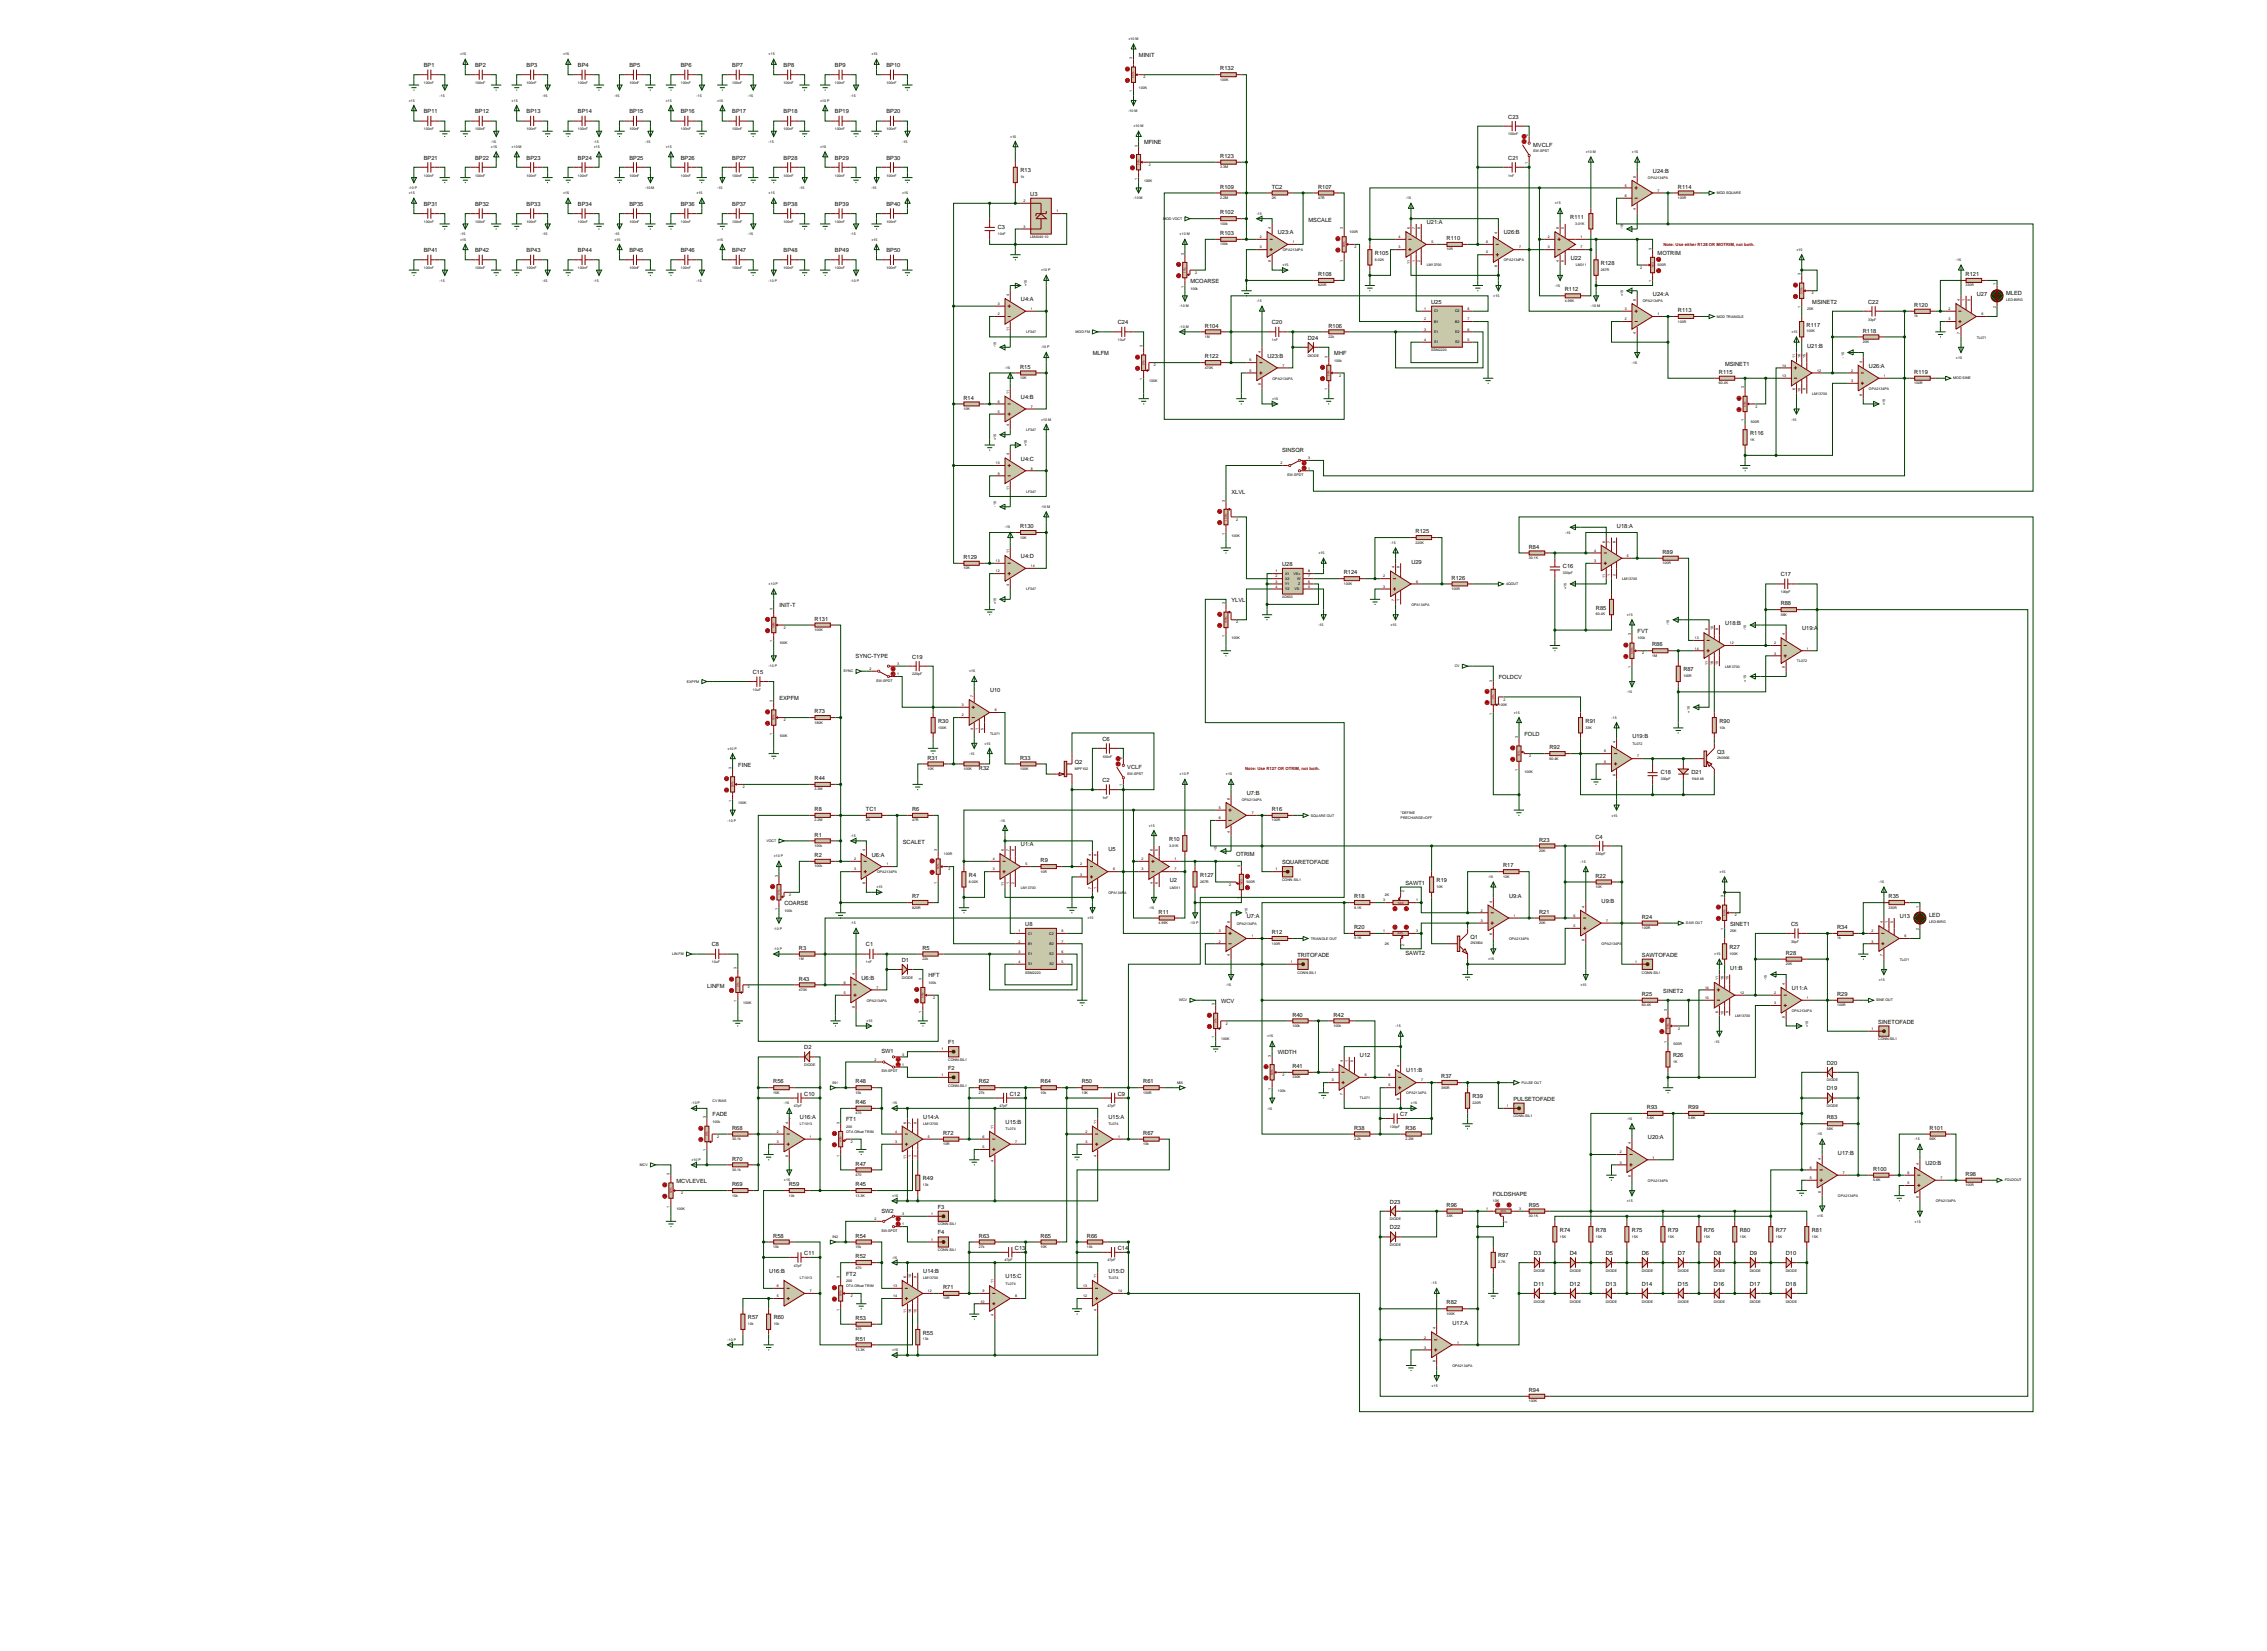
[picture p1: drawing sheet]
<svg xmlns="http://www.w3.org/2000/svg" width="1120mm" height="815mm" viewBox="0 0 1120 815" stroke-linecap="round" stroke-linejoin="round" font-family="sans-serif">
<defs><g id="words">
<g font-size="2.8">
<text x="563" y="28">MINIT</text>
<text x="209" y="33">BP1</text>
<text x="235" y="33">BP2</text>
<text x="260" y="33">BP3</text>
<text x="286" y="33">BP4</text>
<text x="311" y="33">BP5</text>
<text x="336" y="33">BP6</text>
<text x="362" y="33">BP7</text>
<text x="387" y="33">BP8</text>
<text x="413" y="33">BP9</text>
<text x="438" y="33">BP10</text>
<text x="603" y="35">R132</text>
<text x="209" y="56">BP11</text>
<text x="235" y="56">BP12</text>
<text x="260" y="56">BP13</text>
<text x="286" y="56">BP14</text>
<text x="311" y="56">BP15</text>
<text x="336" y="56">BP16</text>
<text x="362" y="56">BP17</text>
<text x="387" y="56">BP18</text>
<text x="413" y="56">BP19</text>
<text x="438" y="56">BP20</text>
<text x="745" y="59">C23</text>
<text x="565" y="71">MFINE</text>
<text x="603" y="78">R123</text>
<text x="758" y="72">MVCLF</text>
<text x="209" y="79">BP21</text>
<text x="235" y="79">BP22</text>
<text x="260" y="79">BP23</text>
<text x="286" y="79">BP24</text>
<text x="311" y="79">BP25</text>
<text x="336" y="79">BP26</text>
<text x="362" y="79">BP27</text>
<text x="387" y="79">BP28</text>
<text x="413" y="79">BP29</text>
<text x="438" y="79">BP30</text>
<text x="745" y="79">C21</text>
<text x="504" y="85">R13</text>
<text x="817" y="85">U24:B</text>
<text x="603" y="93">R109</text>
<text x="628" y="93">TC2</text>
<text x="651" y="93">R107</text>
<text x="829" y="93">R114</text>
<text x="209" y="102">BP31</text>
<text x="235" y="102">BP32</text>
<text x="260" y="102">BP33</text>
<text x="286" y="102">BP34</text>
<text x="311" y="102">BP35</text>
<text x="336" y="102">BP36</text>
<text x="362" y="102">BP37</text>
<text x="387" y="102">BP38</text>
<text x="413" y="102">BP39</text>
<text x="438" y="102">BP40</text>
<text x="509" y="97">U3</text>
<text x="603" y="106">R102</text>
<text x="493" y="113">C3</text>
<text x="647" y="109">MSCALE</text>
<text x="705" y="111">U21:A</text>
<text x="776" y="108">R111</text>
<text x="603" y="116">R103</text>
<text x="631" y="116">U23:A</text>
<text x="715" y="119">R110</text>
<text x="743" y="116">U26:B</text>
<text x="209" y="125">BP41</text>
<text x="235" y="125">BP42</text>
<text x="260" y="125">BP43</text>
<text x="286" y="125">BP44</text>
<text x="311" y="125">BP45</text>
<text x="336" y="125">BP46</text>
<text x="362" y="125">BP47</text>
<text x="387" y="125">BP48</text>
<text x="413" y="125">BP49</text>
<text x="438" y="125">BP50</text>
<text x="679" y="126">R105</text>
<text x="819" y="126">MOTRIM</text>
<text x="776" y="128">U22</text>
<text x="791" y="131">R128</text>
<text x="651" y="136">R108</text>
<text x="971" y="136">R121</text>
<text x="588" y="140">MCOARSE</text>
<text x="773" y="144">R112</text>
<text x="505" y="149">U4:A</text>
<text x="817" y="146">U24:A</text>
<text x="977" y="146">U27</text>
<text x="991" y="146">MLED</text>
<text x="707" y="150">U25</text>
<text x="829" y="154">R113</text>
<text x="895" y="150">MSINET2</text>
<text x="923" y="150">C22</text>
<text x="946" y="152">R120</text>
<text x="552" y="160">C24</text>
<text x="595" y="162">R104</text>
<text x="628" y="160">C20</text>
<text x="656" y="162">R106</text>
<text x="893" y="161">R117</text>
<text x="646" y="168">D24</text>
<text x="920" y="164">R118</text>
<text x="893" y="172">U21:B</text>
<text x="540" y="175">MLFM</text>
<text x="595" y="177">R122</text>
<text x="626" y="177">U23:B</text>
<text x="659" y="175">MHF</text>
<text x="504" y="182">R15</text>
<text x="849" y="185">R115</text>
<text x="852" y="181">MSINET1</text>
<text x="923" y="182">U26:A</text>
<text x="946" y="185">R119</text>
<text x="476" y="197">R14</text>
<text x="505" y="197">U4:B</text>
<text x="865" y="215">R116</text>
<text x="505" y="228">U4:C</text>
<text x="634" y="223">SINSQR</text>
<text x="609" y="244">XLVL</text>
<text x="504" y="261">R130</text>
<text x="700" y="263">R125</text>
<text x="799" y="261">U18:A</text>
<text x="505" y="276">U4:D</text>
<text x="755" y="271">R84</text>
<text x="821" y="274">R89</text>
<text x="476" y="276">R129</text>
<text x="634" y="280">U28</text>
<text x="697" y="278">U29</text>
<text x="772" y="281">C16</text>
<text x="664" y="284">R124</text>
<text x="717" y="286">R126</text>
<text x="880" y="285">C17</text>
<text x="385" y="300">INIT-T</text>
<text x="609" y="297">YLVL</text>
<text x="880" y="299">R88</text>
<text x="789" y="301">R85</text>
<text x="403" y="307">R131</text>
<text x="852" y="309">U18:B</text>
<text x="890" y="311">U19:A</text>
<text x="809" y="313">FVT</text>
<text x="816" y="319">R86</text>
<text x="423" y="325">SYNC-TYPE</text>
<text x="451" y="325">C19</text>
<text x="372" y="333">C15</text>
<text x="741" y="335">FOLDCV</text>
<text x="832" y="332">R87</text>
<text x="489" y="342">U10</text>
<text x="385" y="346">EXPFM</text>
<text x="403" y="352">R73</text>
<text x="464" y="357">R30</text>
<text x="784" y="357">R91</text>
<text x="850" y="357">R90</text>
<text x="545" y="366">C6</text>
<text x="753" y="363">FOLD</text>
<text x="807" y="365">U19:B</text>
<text x="766" y="370">R92</text>
<text x="458" y="375">R31</text>
<text x="504" y="375">R33</text>
<text x="531" y="377">Q2</text>
<text x="849" y="372">Q3</text>
<text x="365" y="379">FINE</text>
<text x="484" y="380">R32</text>
<text x="557" y="380">VCLF</text>
<text x="821" y="382">C18</text>
<text x="836" y="382">D21</text>
<text x="403" y="385">R44</text>
<text x="545" y="386">C2</text>
<text x="616" y="393">U7:B</text>
<text x="403" y="401">R8</text>
<text x="428" y="401">TC1</text>
<text x="451" y="401">R6</text>
<text x="628" y="401">R16</text>
<text x="403" y="413">R1</text>
<text x="446" y="417">SCALET</text>
<text x="505" y="418">U1:A</text>
<text x="578" y="415">R10</text>
<text x="761" y="416">R23</text>
<text x="788" y="414">C4</text>
<text x="403" y="423">R2</text>
<text x="431" y="423">U6:A</text>
<text x="514" y="426">R9</text>
<text x="548" y="420">U5</text>
<text x="611" y="423">OTRIM</text>
<text x="634" y="427">SQUARETOFADE</text>
<text x="743" y="428">R17</text>
<text x="479" y="433">R4</text>
<text x="578" y="436">U2</text>
<text x="593" y="433">R127</text>
<text x="694" y="437">SAWT1</text>
<text x="710" y="436">R19</text>
<text x="788" y="433">R22</text>
<text x="451" y="444">R7</text>
<text x="669" y="444">R18</text>
<text x="746" y="443">U9:A</text>
<text x="933" y="444">R35</text>
<text x="388" y="447">COARSE</text>
<text x="791" y="446">U9:B</text>
<text x="573" y="451">R11</text>
<text x="616" y="453">U7:A</text>
<text x="761" y="451">R21</text>
<text x="811" y="454">R24</text>
<text x="939" y="453">U13</text>
<text x="953" y="453">LED</text>
<text x="507" y="457">U8</text>
<text x="628" y="461">R12</text>
<text x="669" y="459">R20</text>
<text x="855" y="457">SINET1</text>
<text x="885" y="457">C5</text>
<text x="908" y="459">R34</text>
<text x="352" y="467">C8</text>
<text x="428" y="467">C1</text>
<text x="727" y="464">Q1</text>
<text x="395" y="469">R3</text>
<text x="456" y="469">R5</text>
<text x="641" y="473">TRITOFADE</text>
<text x="694" y="471">SAWT2</text>
<text x="811" y="473">SAWTOFADE</text>
<text x="855" y="469">R27</text>
<text x="882" y="472">R28</text>
<text x="446" y="475">D1</text>
<text x="855" y="479">U1:B</text>
<text x="395" y="484">R43</text>
<text x="426" y="484">U6:B</text>
<text x="459" y="483">HFT</text>
<text x="350" y="488">LINFM</text>
<text x="811" y="492">R25</text>
<text x="822" y="490">SINET2</text>
<text x="885" y="489">U11:A</text>
<text x="908" y="492">R29</text>
<text x="603" y="495">WCV</text>
<text x="639" y="502">R40</text>
<text x="659" y="502">R42</text>
<text x="928" y="506">SINETOFADE</text>
<text x="468" y="516">F1</text>
<text x="397" y="518">D2</text>
<text x="435" y="520">SW1</text>
<text x="631" y="521">WIDTH</text>
<text x="827" y="522">R26</text>
<text x="639" y="527">R41</text>
<text x="672" y="522">U12</text>
<text x="903" y="526">D20</text>
<text x="468" y="528">F2</text>
<text x="695" y="530">U11:B</text>
<text x="712" y="532">R37</text>
<text x="382" y="535">R56</text>
<text x="423" y="535">R48</text>
<text x="484" y="535">R62</text>
<text x="514" y="535">R64</text>
<text x="534" y="535">R50</text>
<text x="565" y="535">R61</text>
<text x="903" y="539">D19</text>
<text x="397" y="541">C10</text>
<text x="423" y="545">R46</text>
<text x="499" y="541">C12</text>
<text x="552" y="541">C9</text>
<text x="728" y="542">R39</text>
<text x="748" y="544">PULSETOFADE</text>
<text x="352" y="551">FADE</text>
<text x="692" y="551">C7</text>
<text x="814" y="548">R93</text>
<text x="834" y="548">R99</text>
<text x="362" y="558">R68</text>
<text x="395" y="553">U16:A</text>
<text x="418" y="554">FT1</text>
<text x="456" y="553">U14:A</text>
<text x="497" y="555">U15:B</text>
<text x="548" y="553">U15:A</text>
<text x="669" y="558">R38</text>
<text x="694" y="558">R36</text>
<text x="903" y="553">R83</text>
<text x="954" y="558">R101</text>
<text x="466" y="560">R72</text>
<text x="565" y="560">R67</text>
<text x="814" y="563">U20:A</text>
<text x="362" y="573">R70</text>
<text x="423" y="576">R47</text>
<text x="908" y="570">U17:B</text>
<text x="951" y="575">U20:B</text>
<text x="926" y="578">R100</text>
<text x="971" y="581">R98</text>
<text x="334" y="584">MCVLEVEL</text>
<text x="362" y="586">R69</text>
<text x="390" y="586">R59</text>
<text x="423" y="586">R45</text>
<text x="456" y="583">R49</text>
<text x="738" y="591">FOLDSHAPE</text>
<text x="435" y="599">SW2</text>
<text x="463" y="597">F3</text>
<text x="687" y="594">D23</text>
<text x="715" y="596">R96</text>
<text x="755" y="596">R95</text>
<text x="382" y="611">R58</text>
<text x="423" y="611">R54</text>
<text x="463" y="610">F4</text>
<text x="484" y="611">R63</text>
<text x="514" y="611">R65</text>
<text x="537" y="611">R66</text>
<text x="687" y="607">D22</text>
<text x="771" y="608">R74</text>
<text x="789" y="608">R78</text>
<text x="806" y="608">R75</text>
<text x="824" y="608">R79</text>
<text x="842" y="608">R76</text>
<text x="860" y="608">R80</text>
<text x="878" y="608">R77</text>
<text x="895" y="608">R81</text>
<text x="502" y="617">C13</text>
<text x="552" y="617">C14</text>
<text x="397" y="620">C11</text>
<text x="423" y="621">R52</text>
<text x="740" y="621">R97</text>
<text x="758" y="620">D3</text>
<text x="776" y="620">D4</text>
<text x="793" y="620">D5</text>
<text x="811" y="620">D6</text>
<text x="829" y="620">D7</text>
<text x="847" y="620">D8</text>
<text x="865" y="620">D9</text>
<text x="882" y="620">D10</text>
<text x="380" y="629">U16:B</text>
<text x="456" y="629">U14:B</text>
<text x="548" y="629">U15:D</text>
<text x="418" y="630">FT2</text>
<text x="497" y="631">U15:C</text>
<text x="758" y="635">D11</text>
<text x="776" y="635">D12</text>
<text x="793" y="635">D13</text>
<text x="811" y="635">D14</text>
<text x="829" y="635">D15</text>
<text x="847" y="635">D16</text>
<text x="865" y="635">D17</text>
<text x="882" y="635">D18</text>
<text x="466" y="637">R71</text>
<text x="715" y="644">R82</text>
<text x="370" y="651">R57</text>
<text x="382" y="651">R60</text>
<text x="423" y="652">R53</text>
<text x="456" y="659">R55</text>
<text x="718" y="654">U17:A</text>
<text x="423" y="662">R51</text>
<text x="755" y="687">R94</text>
</g>
<g font-size="2.1" fill="#800000">
<text x="822" y="121">Note: Use either R128 OR MOTRIM, not both.</text>
<text x="615" y="380">Note: Use R127 OR OTRIM, not both.</text>
</g>
<g font-size="1.8">
<text x="558" y="20">+10 M</text>
<text x="227" y="27">+15</text>
<text x="278" y="27">+15</text>
<text x="380" y="27">+15</text>
<text x="431" y="27">+15</text>
<text x="559" y="29" transform="rotate(-90 559 29)">3</text>
<text x="209" y="41">100nF</text>
<text x="235" y="41">100nF</text>
<text x="260" y="41">100nF</text>
<text x="286" y="41">100nF</text>
<text x="311" y="41">100nF</text>
<text x="336" y="41">100nF</text>
<text x="362" y="41">100nF</text>
<text x="387" y="41">100nF</text>
<text x="413" y="41">100nF</text>
<text x="438" y="41">100nF</text>
<text x="565" y="39">2</text>
<text x="603" y="40">100K</text>
<text x="217" y="48">-15</text>
<text x="268" y="48">-15</text>
<text x="304" y="48">-15</text>
<text x="344" y="48">-15</text>
<text x="370" y="48">-15</text>
<text x="420" y="48">-15</text>
<text x="559" y="45" transform="rotate(-90 559 45)">1</text>
<text x="563" y="44">100K</text>
<text x="202" y="50">+15</text>
<text x="253" y="50">+15</text>
<text x="329" y="50">+15</text>
<text x="354" y="50">+15</text>
<text x="405" y="50">+10 P</text>
<text x="558" y="55">-10 M</text>
<text x="209" y="64">100nF</text>
<text x="235" y="64">100nF</text>
<text x="260" y="64">100nF</text>
<text x="286" y="64">100nF</text>
<text x="311" y="64">100nF</text>
<text x="336" y="64">100nF</text>
<text x="362" y="64">100nF</text>
<text x="387" y="64">100nF</text>
<text x="413" y="64">100nF</text>
<text x="438" y="64">100nF</text>
<text x="560" y="63">+10 M</text>
<text x="243" y="70">-15</text>
<text x="293" y="70">-15</text>
<text x="319" y="70">-15</text>
<text x="380" y="70">-15</text>
<text x="446" y="70">-15</text>
<text x="499" y="68">+15</text>
<text x="745" y="67">100nF</text>
<text x="755" y="67" transform="rotate(-90 755 67)">2</text>
<text x="243" y="73">+15</text>
<text x="253" y="73">+10 M</text>
<text x="293" y="73">+15</text>
<text x="329" y="73">+15</text>
<text x="405" y="73">+15</text>
<text x="562" y="72" transform="rotate(-90 562 72)">3</text>
<text x="758" y="75">SW-SPST</text>
<text x="784" y="76">+10 M</text>
<text x="806" y="76">+15</text>
<text x="568" y="82">2</text>
<text x="603" y="83">3.3M</text>
<text x="755" y="81" transform="rotate(-90 755 81)">1</text>
<text x="209" y="87">100nF</text>
<text x="235" y="87">100nF</text>
<text x="260" y="87">100nF</text>
<text x="286" y="87">100nF</text>
<text x="311" y="87">100nF</text>
<text x="336" y="87">100nF</text>
<text x="362" y="87">100nF</text>
<text x="387" y="87">100nF</text>
<text x="413" y="87">100nF</text>
<text x="438" y="87">100nF</text>
<text x="504" y="88">1k</text>
<text x="562" y="89" transform="rotate(-90 562 89)">1</text>
<text x="565" y="90">100K</text>
<text x="745" y="87">1nF</text>
<text x="808" y="88" transform="rotate(-90 808 88)">8</text>
<text x="814" y="88">OPA2134PA</text>
<text x="202" y="93">-10 P</text>
<text x="202" y="96">+15</text>
<text x="278" y="96">+15</text>
<text x="319" y="93">-10 M</text>
<text x="344" y="96">+15</text>
<text x="354" y="93">-15</text>
<text x="380" y="96">+15</text>
<text x="395" y="93">-15</text>
<text x="431" y="93">-15</text>
<text x="446" y="96">+15</text>
<text x="803" y="92">5</text>
<text x="819" y="95">7</text>
<text x="848" y="96">MOD SQUARE</text>
<text x="506" y="100">2</text>
<text x="560" y="98">-10 M</text>
<text x="603" y="98">2.2M</text>
<text x="628" y="98">2K</text>
<text x="651" y="98">47R</text>
<text x="695" y="98">-15</text>
<text x="768" y="101">+15</text>
<text x="803" y="97">6</text>
<text x="829" y="98">100R</text>
<text x="522" y="105">1</text>
<text x="621" y="106">-15</text>
<text x="808" y="104" transform="rotate(-90 808 104)">4</text>
<text x="209" y="110">100nF</text>
<text x="235" y="110">100nF</text>
<text x="260" y="110">100nF</text>
<text x="286" y="110">100nF</text>
<text x="311" y="110">100nF</text>
<text x="336" y="110">100nF</text>
<text x="362" y="110">100nF</text>
<text x="387" y="110">100nF</text>
<text x="413" y="110">100nF</text>
<text x="438" y="110">100nF</text>
<text x="506" y="112">3</text>
<text x="575" y="109">MOD VOCT</text>
<text x="603" y="111">100k</text>
<text x="628" y="113" transform="rotate(-90 628 113)">4</text>
<text x="664" y="113" transform="rotate(-90 664 113)">3</text>
<text x="697" y="113" transform="rotate(-90 697 113)">6</text>
<text x="699" y="113" transform="rotate(-90 699 113)">7</text>
<text x="702" y="113" transform="rotate(-90 702 113)">8</text>
<text x="770" y="113" transform="rotate(-90 770 113)">8</text>
<text x="773" y="113" transform="rotate(-90 773 113)">5</text>
<text x="778" y="111">3.01K</text>
<text x="802" y="113" transform="rotate(-90 802 113)">-15</text>
<text x="227" y="116">-15</text>
<text x="227" y="119">+15</text>
<text x="268" y="116">-15</text>
<text x="304" y="116">-15</text>
<text x="304" y="119">+15</text>
<text x="354" y="119">+15</text>
<text x="370" y="116">-15</text>
<text x="420" y="116">-15</text>
<text x="431" y="119">+15</text>
<text x="493" y="116">10nF</text>
<text x="509" y="118">LM4040-10</text>
<text x="583" y="116">+10 M</text>
<text x="623" y="118">2</text>
<text x="667" y="115">100R</text>
<text x="691" y="118">4</text>
<text x="740" y="116" transform="rotate(-90 740 116)">4</text>
<text x="765" y="118">2</text>
<text x="781" y="118">1</text>
<text x="585" y="126" transform="rotate(-90 585 126)">3</text>
<text x="603" y="121">100k</text>
<text x="623" y="123">3</text>
<text x="634" y="124">OPA2134PA</text>
<text x="639" y="120">1</text>
<text x="669" y="122">2</text>
<text x="691" y="123">3</text>
<text x="707" y="120">5</text>
<text x="715" y="124">10R</text>
<text x="734" y="125">5</text>
<text x="734" y="120">6</text>
<text x="751" y="123">7</text>
<text x="765" y="123">3</text>
<text x="781" y="123">7</text>
<text x="816" y="123" transform="rotate(-90 816 123)">3</text>
<text x="888" y="124">+15</text>
<text x="628" y="129" transform="rotate(-90 628 129)">8</text>
<text x="634" y="131">+15</text>
<text x="664" y="129" transform="rotate(-90 664 129)">1</text>
<text x="679" y="129">8.02K</text>
<text x="697" y="130" transform="rotate(-90 697 130)">11</text>
<text x="699" y="129" transform="rotate(-90 699 129)">1</text>
<text x="702" y="129" transform="rotate(-90 702 129)">2</text>
<text x="705" y="132">LM13700</text>
<text x="740" y="132" transform="rotate(-90 740 132)">8</text>
<text x="743" y="129">OPA2134PA</text>
<text x="770" y="129" transform="rotate(-90 770 129)">4</text>
<text x="773" y="129" transform="rotate(-90 773 129)">6</text>
<text x="779" y="132">LM311</text>
<text x="819" y="131">500R</text>
<text x="967" y="129">-15</text>
<text x="209" y="133">100nF</text>
<text x="235" y="133">100nF</text>
<text x="260" y="133">100nF</text>
<text x="286" y="133">100nF</text>
<text x="311" y="133">100nF</text>
<text x="336" y="133">100nF</text>
<text x="362" y="133">100nF</text>
<text x="387" y="133">100nF</text>
<text x="413" y="133">100nF</text>
<text x="438" y="133">100nF</text>
<text x="514" y="134">+10 P</text>
<text x="590" y="135">2</text>
<text x="791" y="134">267R</text>
<text x="810" y="133">2</text>
<text x="890" y="136" transform="rotate(-90 890 136)">3</text>
<text x="217" y="139">-15</text>
<text x="268" y="139">-15</text>
<text x="293" y="139">-15</text>
<text x="344" y="139">-15</text>
<text x="380" y="139">-10 P</text>
<text x="420" y="139">-10 P</text>
<text x="507" y="141" transform="rotate(-90 507 141)">+15</text>
<text x="585" y="142" transform="rotate(-90 585 142)">1</text>
<text x="588" y="143">100k</text>
<text x="651" y="141">820R</text>
<text x="768" y="142">-15</text>
<text x="816" y="139" transform="rotate(-90 816 139)">1</text>
<text x="971" y="141">330R</text>
<text x="986" y="141" transform="rotate(-90 986 141)">1</text>
<text x="499" y="146" transform="rotate(-90 499 146)">4</text>
<text x="621" y="149">-15</text>
<text x="738" y="147">+15</text>
<text x="773" y="149">4.99K</text>
<text x="802" y="146" transform="rotate(-90 802 146)">+15</text>
<text x="808" y="149" transform="rotate(-90 808 149)">8</text>
<text x="812" y="149">OPA2134PA</text>
<text x="895" y="145">2</text>
<text x="968" y="149" transform="rotate(-90 968 149)">4</text>
<text x="971" y="149" transform="rotate(-90 971 149)">1</text>
<text x="974" y="149" transform="rotate(-90 974 149)">5</text>
<text x="991" y="148">LED-BIRG</text>
<text x="493" y="151">3</text>
<text x="493" y="156">2</text>
<text x="509" y="153">1</text>
<text x="583" y="152">-10 M</text>
<text x="704" y="153">1</text>
<text x="709" y="154">C1</text>
<text x="719" y="154">C2</text>
<text x="725" y="153">8</text>
<text x="786" y="152">-10 M</text>
<text x="803" y="153">3</text>
<text x="819" y="156">1</text>
<text x="890" y="152" transform="rotate(-90 890 152)">1</text>
<text x="893" y="153">25K</text>
<text x="963" y="153">2</text>
<text x="979" y="156">6</text>
<text x="986" y="152" transform="rotate(-90 986 152)">2</text>
<text x="583" y="162">-10 M</text>
<text x="704" y="158">2</text>
<text x="709" y="159">B1</text>
<text x="719" y="159">B2</text>
<text x="725" y="158">7</text>
<text x="803" y="158">2</text>
<text x="829" y="159">100R</text>
<text x="848" y="157">MOD TRIANGLE</text>
<text x="923" y="158">33pF</text>
<text x="946" y="157">1k</text>
<text x="963" y="158">3</text>
<text x="499" y="163" transform="rotate(-90 499 163)">11</text>
<text x="507" y="165">LF347</text>
<text x="531" y="164">MOD FM</text>
<text x="595" y="167">1M</text>
<text x="656" y="167">22k</text>
<text x="704" y="163">3</text>
<text x="709" y="164">E1</text>
<text x="719" y="164">E2</text>
<text x="725" y="163">6</text>
<text x="808" y="165" transform="rotate(-90 808 165)">4</text>
<text x="885" y="164">+15</text>
<text x="893" y="164">100K</text>
<text x="968" y="165" transform="rotate(-90 968 165)">7</text>
<text x="977" y="167">TL071</text>
<text x="492" y="171" transform="rotate(-90 492 171)">-15</text>
<text x="514" y="172">-10 P</text>
<text x="552" y="168">10uF</text>
<text x="564" y="171" transform="rotate(-90 564 171)">3</text>
<text x="628" y="168">1nF</text>
<text x="704" y="168">4</text>
<text x="707" y="173">SSM2220</text>
<text x="709" y="170">S1</text>
<text x="719" y="170">S2</text>
<text x="725" y="168">5</text>
<text x="920" y="169">20K</text>
<text x="618" y="178">6</text>
<text x="623" y="174" transform="rotate(-90 623 174)">4</text>
<text x="646" y="176">DIODE</text>
<text x="656" y="177" transform="rotate(-90 656 177)">3</text>
<text x="659" y="179">100k</text>
<text x="806" y="180">-15</text>
<text x="887" y="177" transform="rotate(-90 887 177)">11</text>
<text x="890" y="177" transform="rotate(-90 890 177)">16</text>
<text x="892" y="177" transform="rotate(-90 892 177)">15</text>
<text x="911" y="177" transform="rotate(-90 911 177)">-15</text>
<text x="920" y="179" transform="rotate(-90 920 179)">4</text>
<text x="967" y="177">+15</text>
<text x="497" y="182">-15</text>
<text x="570" y="181">2</text>
<text x="595" y="182">470K</text>
<text x="618" y="184">5</text>
<text x="634" y="181">7</text>
<text x="662" y="186">2</text>
<text x="881" y="181">14</text>
<text x="898" y="184">12</text>
<text x="915" y="184">2</text>
<text x="504" y="187">10K</text>
<text x="564" y="188" transform="rotate(-90 564 188)">1</text>
<text x="568" y="189">100K</text>
<text x="623" y="190" transform="rotate(-90 623 190)">8</text>
<text x="629" y="187">OPA2134PA</text>
<text x="849" y="190">60.4K</text>
<text x="862" y="192" transform="rotate(-90 862 192)">3</text>
<text x="881" y="186">13</text>
<text x="915" y="189">3</text>
<text x="931" y="186">1</text>
<text x="946" y="190">100R</text>
<text x="965" y="187">MOD SINE</text>
<text x="499" y="194" transform="rotate(-90 499 194)">11</text>
<text x="629" y="197">+15</text>
<text x="656" y="193" transform="rotate(-90 656 193)">1</text>
<text x="887" y="193" transform="rotate(-90 887 193)">6</text>
<text x="890" y="194" transform="rotate(-90 890 194)">10</text>
<text x="892" y="193" transform="rotate(-90 892 193)">9</text>
<text x="895" y="195">LM13700</text>
<text x="920" y="195" transform="rotate(-90 920 195)">8</text>
<text x="923" y="193">OPA2134PA</text>
<text x="476" y="202">10K</text>
<text x="493" y="204">5</text>
<text x="493" y="199">6</text>
<text x="509" y="201">7</text>
<text x="867" y="201">2</text>
<text x="931" y="200" transform="rotate(-90 931 200)">+15</text>
<text x="514" y="208">+10 M</text>
<text x="862" y="208" transform="rotate(-90 862 208)">1</text>
<text x="865" y="209">500R</text>
<text x="885" y="208">-15</text>
<text x="499" y="211" transform="rotate(-90 499 211)">4</text>
<text x="507" y="213">LF347</text>
<text x="492" y="217" transform="rotate(-90 492 217)">+15</text>
<text x="507" y="220" transform="rotate(-90 507 220)">+15</text>
<text x="865" y="218">1K</text>
<text x="499" y="225" transform="rotate(-90 499 225)">4</text>
<text x="646" y="227">3</text>
<text x="492" y="229">10</text>
<text x="509" y="232">8</text>
<text x="633" y="229">2</text>
<text x="646" y="232">1</text>
<text x="493" y="234">9</text>
<text x="636" y="235">SW-SPDT</text>
<text x="499" y="242" transform="rotate(-90 499 242)">11</text>
<text x="507" y="243">LF347</text>
<text x="492" y="250" transform="rotate(-90 492 250)">-15</text>
<text x="514" y="251">-10 M</text>
<text x="605" y="248" transform="rotate(-90 605 248)">3</text>
<text x="611" y="257">2</text>
<text x="497" y="261">-15</text>
<text x="605" y="264" transform="rotate(-90 605 264)">1</text>
<text x="773" y="264">-15</text>
<text x="504" y="266">10K</text>
<text x="609" y="265">100K</text>
<text x="687" y="269">-15</text>
<text x="700" y="268">220K</text>
<text x="793" y="268" transform="rotate(-90 793 268)">6</text>
<text x="796" y="268" transform="rotate(-90 796 268)">7</text>
<text x="798" y="268" transform="rotate(-90 798 268)">8</text>
<text x="499" y="273" transform="rotate(-90 499 273)">11</text>
<text x="652" y="274">+15</text>
<text x="788" y="272">4</text>
<text x="804" y="275">5</text>
<text x="476" y="281">10K</text>
<text x="492" y="278">13</text>
<text x="509" y="280">14</text>
<text x="689" y="281" transform="rotate(-90 689 281)">4</text>
<text x="691" y="281" transform="rotate(-90 691 281)">8</text>
<text x="755" y="276">30.1K</text>
<text x="788" y="278">3</text>
<text x="821" y="279">100R</text>
<text x="492" y="283">12</text>
<text x="630" y="283">1</text>
<text x="630" y="285">2</text>
<text x="630" y="288">3</text>
<text x="635" y="284">X1</text>
<text x="635" y="286">X2</text>
<text x="639" y="284">VS+</text>
<text x="641" y="286">W</text>
<text x="646" y="283">8</text>
<text x="646" y="285">7</text>
<text x="646" y="288">6</text>
<text x="683" y="285">2</text>
<text x="700" y="288">6</text>
<text x="772" y="284">330pF</text>
<text x="793" y="285" transform="rotate(-90 793 285)">11</text>
<text x="796" y="284" transform="rotate(-90 796 284)">1</text>
<text x="798" y="284" transform="rotate(-90 798 284)">2</text>
<text x="802" y="287">LM13700</text>
<text x="380" y="289">+10 P</text>
<text x="499" y="289" transform="rotate(-90 499 289)">4</text>
<text x="507" y="292">LF347</text>
<text x="630" y="290">4</text>
<text x="635" y="289">Y1</text>
<text x="635" y="291">Y2</text>
<text x="640" y="291">VS-</text>
<text x="641" y="289">Z</text>
<text x="646" y="290">5</text>
<text x="664" y="289">100K</text>
<text x="683" y="290">3</text>
<text x="717" y="291">100R</text>
<text x="744" y="289">4QOUT</text>
<text x="774" y="291" transform="rotate(-90 774 291)">+15</text>
<text x="880" y="293">100pF</text>
<text x="492" y="298" transform="rotate(-90 492 298)">+15</text>
<text x="605" y="298" transform="rotate(-90 605 298)">3</text>
<text x="634" y="295">AD633</text>
<text x="689" y="297" transform="rotate(-90 689 297)">7</text>
<text x="691" y="297" transform="rotate(-90 691 297)">1</text>
<text x="697" y="299">OPA134PA</text>
<text x="382" y="301" transform="rotate(-90 382 301)">3</text>
<text x="789" y="304">60.4K</text>
<text x="804" y="304">+15</text>
<text x="880" y="304">56K</text>
<text x="387" y="310">2</text>
<text x="403" y="312">100K</text>
<text x="611" y="308">2</text>
<text x="652" y="309">-15</text>
<text x="687" y="309">+15</text>
<text x="825" y="309" transform="rotate(-90 825 309)">-15</text>
<text x="844" y="311" transform="rotate(-90 844 311)">6</text>
<text x="847" y="311" transform="rotate(-90 847 311)">10</text>
<text x="849" y="311" transform="rotate(-90 849 311)">9</text>
<text x="863" y="311" transform="rotate(-90 863 311)">-15</text>
<text x="382" y="317" transform="rotate(-90 382 317)">1</text>
<text x="605" y="315" transform="rotate(-90 605 315)">1</text>
<text x="609" y="316">100K</text>
<text x="806" y="314" transform="rotate(-90 806 314)">3</text>
<text x="809" y="316">100k</text>
<text x="838" y="316">13</text>
<text x="882" y="314" transform="rotate(-90 882 314)">4</text>
<text x="385" y="318">100K</text>
<text x="811" y="323">2</text>
<text x="838" y="321">14</text>
<text x="855" y="318">12</text>
<text x="877" y="323">3</text>
<text x="877" y="318">2</text>
<text x="893" y="321">1</text>
<text x="380" y="330">-10 P</text>
<text x="443" y="328">3</text>
<text x="719" y="330">CV</text>
<text x="806" y="330" transform="rotate(-90 806 330)">1</text>
<text x="816" y="324">1M</text>
<text x="844" y="328" transform="rotate(-90 844 328)">11</text>
<text x="847" y="328" transform="rotate(-90 847 328)">16</text>
<text x="849" y="328" transform="rotate(-90 849 328)">15</text>
<text x="852" y="330">LM13700</text>
<text x="882" y="330" transform="rotate(-90 882 330)">8</text>
<text x="888" y="327">TL072</text>
<text x="417" y="332">SYNC</text>
<text x="430" y="331">2</text>
<text x="443" y="333">1</text>
<text x="451" y="334">220pF</text>
<text x="479" y="332">+15</text>
<text x="832" y="334">100R</text>
<text x="339" y="337">EXPFM</text>
<text x="372" y="341">10uF</text>
<text x="433" y="337">SW-SPDT</text>
<text x="737" y="337" transform="rotate(-90 737 337)">3</text>
<text x="863" y="337" transform="rotate(-90 863 337)">+15</text>
<text x="382" y="347" transform="rotate(-90 382 347)">3</text>
<text x="481" y="344" transform="rotate(-90 481 344)">7</text>
<text x="743" y="346">2</text>
<text x="804" y="342">-15</text>
<text x="475" y="349">3</text>
<text x="475" y="354">2</text>
<text x="492" y="351">6</text>
<text x="737" y="353" transform="rotate(-90 737 353)">1</text>
<text x="741" y="349">100K</text>
<text x="748" y="352">+15</text>
<text x="835" y="352" transform="rotate(-90 835 352)">+15</text>
<text x="387" y="356">2</text>
<text x="403" y="357">180K</text>
<text x="464" y="360">100K</text>
<text x="784" y="360">33K</text>
<text x="796" y="355">-15</text>
<text x="850" y="360">10k</text>
<text x="382" y="363" transform="rotate(-90 382 363)">1</text>
<text x="385" y="364">100K</text>
<text x="481" y="360" transform="rotate(-90 481 360)">4</text>
<text x="483" y="360" transform="rotate(-90 483 360)">1</text>
<text x="486" y="360" transform="rotate(-90 486 360)">5</text>
<text x="489" y="363">TL071</text>
<text x="750" y="365" transform="rotate(-90 750 365)">3</text>
<text x="359" y="370">+10 P</text>
<text x="486" y="368">+15</text>
<text x="793" y="372">6</text>
<text x="798" y="367" transform="rotate(-90 798 367)">4</text>
<text x="807" y="368">TL072</text>
<text x="479" y="373">-15</text>
<text x="545" y="374">100nF</text>
<text x="555" y="375" transform="rotate(-90 555 375)">2</text>
<text x="756" y="374">2</text>
<text x="766" y="375">60.4K</text>
<text x="793" y="377">5</text>
<text x="809" y="374">7</text>
<text x="849" y="375">2N3906</text>
<text x="361" y="380" transform="rotate(-90 361 380)">3</text>
<text x="458" y="380">10K</text>
<text x="476" y="380">100K</text>
<text x="504" y="380">100K</text>
<text x="531" y="380">MPF102</text>
<text x="557" y="383">SW-SPST</text>
<text x="583" y="383">+10 P</text>
<text x="606" y="383">+15</text>
<text x="750" y="381" transform="rotate(-90 750 381)">1</text>
<text x="753" y="382">100K</text>
<text x="798" y="383" transform="rotate(-90 798 383)">8</text>
<text x="367" y="389">2</text>
<text x="555" y="388" transform="rotate(-90 555 388)">1</text>
<text x="821" y="385">330pF</text>
<text x="836" y="385">1N4148</text>
<text x="361" y="396" transform="rotate(-90 361 396)">1</text>
<text x="403" y="390">3.3M</text>
<text x="545" y="394">1nF</text>
<text x="608" y="395" transform="rotate(-90 608 395)">8</text>
<text x="614" y="396">OPA2134PA</text>
<text x="365" y="397">100K</text>
<text x="602" y="399">5</text>
<text x="692" y="402">*DEFINE</text>
<text x="359" y="406">-10 P</text>
<text x="403" y="406">2.2M</text>
<text x="428" y="406">2K</text>
<text x="451" y="406">47R</text>
<text x="494" y="406">-15</text>
<text x="602" y="405">6</text>
<text x="618" y="402">7</text>
<text x="628" y="406">100R</text>
<text x="648" y="403">SQUARE OUT</text>
<text x="692" y="404">PRECHARGE=OFF</text>
<text x="796" y="403">+15</text>
<text x="420" y="413">-15</text>
<text x="568" y="408">+15</text>
<text x="608" y="411" transform="rotate(-90 608 411)">4</text>
<text x="379" y="416">VOCT</text>
<text x="403" y="418">100k</text>
<text x="578" y="418">3.01K</text>
<text x="382" y="423">+10 P</text>
<text x="422" y="425">2</text>
<text x="428" y="420" transform="rotate(-90 428 420)">4</text>
<text x="463" y="420" transform="rotate(-90 463 420)">3</text>
<text x="466" y="422">100R</text>
<text x="491" y="425">4</text>
<text x="496" y="420" transform="rotate(-90 496 420)">6</text>
<text x="499" y="420" transform="rotate(-90 499 420)">7</text>
<text x="501" y="420" transform="rotate(-90 501 420)">8</text>
<text x="539" y="423" transform="rotate(-90 539 423)">4</text>
<text x="542" y="423" transform="rotate(-90 542 423)">8</text>
<text x="564" y="425">2</text>
<text x="570" y="420" transform="rotate(-90 570 420)">8</text>
<text x="572" y="420" transform="rotate(-90 572 420)">5</text>
<text x="580" y="425">1</text>
<text x="601" y="420" transform="rotate(-90 601 420)">-15</text>
<text x="761" y="421">20K</text>
<text x="781" y="426">-15</text>
<text x="788" y="422">330pF</text>
<text x="403" y="428">100k</text>
<text x="422" y="430">3</text>
<text x="433" y="431">OPA2134PA</text>
<text x="438" y="427">1</text>
<text x="469" y="430">2</text>
<text x="491" y="430">3</text>
<text x="507" y="427">5</text>
<text x="514" y="431">10R</text>
<text x="534" y="427">2</text>
<text x="550" y="430">6</text>
<text x="564" y="430">3</text>
<text x="580" y="430">7</text>
<text x="613" y="428" transform="rotate(-90 613 428)">3</text>
<text x="630" y="430">1</text>
<text x="850" y="431">+15</text>
<text x="384" y="433" transform="rotate(-90 384 433)">3</text>
<text x="428" y="437" transform="rotate(-90 428 437)">8</text>
<text x="463" y="437" transform="rotate(-90 463 437)">1</text>
<text x="479" y="436">8.02K</text>
<text x="496" y="438" transform="rotate(-90 496 438)">11</text>
<text x="499" y="437" transform="rotate(-90 499 437)">1</text>
<text x="501" y="437" transform="rotate(-90 501 437)">2</text>
<text x="534" y="432">3</text>
<text x="570" y="437" transform="rotate(-90 570 437)">4</text>
<text x="572" y="437" transform="rotate(-90 572 437)">6</text>
<text x="593" y="436">267R</text>
<text x="607" y="437">2</text>
<text x="616" y="436">500R</text>
<text x="634" y="435">CONN-SIL1</text>
<text x="735" y="434">-15</text>
<text x="743" y="433">10K</text>
<text x="928" y="436">-15</text>
<text x="390" y="442">2</text>
<text x="433" y="439">+15</text>
<text x="505" y="439">LM13700</text>
<text x="539" y="439" transform="rotate(-90 539 439)">7</text>
<text x="542" y="439" transform="rotate(-90 542 439)">1</text>
<text x="548" y="441">OPA134PA</text>
<text x="578" y="439">LM311</text>
<text x="684" y="442">2K</text>
<text x="694" y="441" transform="rotate(-90 694 441)">2</text>
<text x="710" y="438">10K</text>
<text x="788" y="439">10K</text>
<text x="852" y="443" transform="rotate(-90 852 443)">3</text>
<text x="384" y="449" transform="rotate(-90 384 449)">1</text>
<text x="451" y="449">820R</text>
<text x="568" y="449">-15</text>
<text x="613" y="444" transform="rotate(-90 613 444)">1</text>
<text x="669" y="449">9.1K</text>
<text x="683" y="445">3</text>
<text x="700" y="445">1</text>
<text x="737" y="446" transform="rotate(-90 737 446)">4</text>
<text x="783" y="448" transform="rotate(-90 783 448)">4</text>
<text x="933" y="449">330R</text>
<text x="948" y="448" transform="rotate(-90 948 448)">1</text>
<text x="388" y="450">100k</text>
<text x="537" y="454">+15</text>
<text x="608" y="456" transform="rotate(-90 608 456)">8</text>
<text x="616" y="451" transform="rotate(-90 616 451)">+15</text>
<text x="732" y="455">3</text>
<text x="732" y="450">2</text>
<text x="748" y="453">1</text>
<text x="778" y="453">6</text>
<text x="794" y="455">7</text>
<text x="857" y="453">2</text>
<text x="930" y="456" transform="rotate(-90 930 456)">4</text>
<text x="933" y="456" transform="rotate(-90 933 456)">1</text>
<text x="935" y="456" transform="rotate(-90 935 456)">5</text>
<text x="953" y="456">LED-BIRG</text>
<text x="382" y="459">-10 P</text>
<text x="420" y="456">-15</text>
<text x="503" y="460">1</text>
<text x="508" y="462">C1</text>
<text x="519" y="462">C2</text>
<text x="525" y="460">8</text>
<text x="573" y="456">4.99K</text>
<text x="588" y="456">-10 P</text>
<text x="602" y="460">3</text>
<text x="611" y="457">OPA2134PA</text>
<text x="683" y="460">1</text>
<text x="700" y="460">3</text>
<text x="737" y="462" transform="rotate(-90 737 462)">8</text>
<text x="761" y="456">20K</text>
<text x="778" y="458">5</text>
<text x="811" y="459">100R</text>
<text x="833" y="456">SAW OUT</text>
<text x="852" y="459" transform="rotate(-90 852 459)">1</text>
<text x="855" y="460">25K</text>
<text x="925" y="460">2</text>
<text x="948" y="459" transform="rotate(-90 948 459)">2</text>
<text x="503" y="465">2</text>
<text x="508" y="467">B1</text>
<text x="519" y="467">B2</text>
<text x="525" y="465">7</text>
<text x="602" y="465">2</text>
<text x="618" y="463">1</text>
<text x="628" y="466">100R</text>
<text x="648" y="464">TRIANGLE OUT</text>
<text x="669" y="464">9.1K</text>
<text x="684" y="467">2K</text>
<text x="694" y="467" transform="rotate(-90 694 467)">2</text>
<text x="727" y="466">2N3904</text>
<text x="746" y="464">OPA2134PA</text>
<text x="783" y="464" transform="rotate(-90 783 464)">8</text>
<text x="791" y="467">OPA2134PA</text>
<text x="885" y="465">33pF</text>
<text x="908" y="464">1k</text>
<text x="925" y="465">3</text>
<text x="941" y="463">6</text>
<text x="332" y="472">LIN FM</text>
<text x="382" y="469">-10 P</text>
<text x="503" y="471">3</text>
<text x="508" y="472">E1</text>
<text x="519" y="472">E2</text>
<text x="525" y="471">6</text>
<text x="608" y="472" transform="rotate(-90 608 472)">4</text>
<text x="847" y="472">+15</text>
<text x="855" y="471">100K</text>
<text x="930" y="472" transform="rotate(-90 930 472)">7</text>
<text x="352" y="476">10uF</text>
<text x="364" y="479" transform="rotate(-90 364 479)">3</text>
<text x="395" y="474">1M</text>
<text x="428" y="476">1nF</text>
<text x="456" y="474">22k</text>
<text x="503" y="476">4</text>
<text x="508" y="477">S1</text>
<text x="519" y="477">S2</text>
<text x="525" y="476">5</text>
<text x="638" y="476">1</text>
<text x="735" y="474">+15</text>
<text x="808" y="476">1</text>
<text x="882" y="477">20K</text>
<text x="939" y="474">TL071</text>
<text x="417" y="486">6</text>
<text x="422" y="481" transform="rotate(-90 422 481)">4</text>
<text x="446" y="483">DIODE</text>
<text x="455" y="484" transform="rotate(-90 455 484)">3</text>
<text x="459" y="486">100k</text>
<text x="507" y="481">SSM2220</text>
<text x="641" y="481">CONN-SIL1</text>
<text x="811" y="481">CONN-SIL1</text>
<text x="849" y="484" transform="rotate(-90 849 484)">11</text>
<text x="852" y="484" transform="rotate(-90 852 484)">16</text>
<text x="854" y="484" transform="rotate(-90 854 484)">15</text>
<text x="873" y="484" transform="rotate(-90 873 484)">-15</text>
<text x="928" y="484">+15</text>
<text x="370" y="488">2</text>
<text x="395" y="489">470K</text>
<text x="417" y="491">5</text>
<text x="433" y="488">7</text>
<text x="606" y="487">-15</text>
<text x="781" y="487">+15</text>
<text x="842" y="488">14</text>
<text x="860" y="491">12</text>
<text x="877" y="491">2</text>
<text x="882" y="486" transform="rotate(-90 882 486)">4</text>
<text x="364" y="495" transform="rotate(-90 364 495)">1</text>
<text x="367" y="496">100K</text>
<text x="422" y="498" transform="rotate(-90 422 498)">8</text>
<text x="428" y="495">OPA2134PA</text>
<text x="461" y="493">2</text>
<text x="583" y="495">WCV</text>
<text x="600" y="497" transform="rotate(-90 600 497)">3</text>
<text x="811" y="497">60.4K</text>
<text x="842" y="493">13</text>
<text x="877" y="496">3</text>
<text x="893" y="493">1</text>
<text x="908" y="497">100R</text>
<text x="927" y="495">SINE OUT</text>
<text x="455" y="500" transform="rotate(-90 455 500)">1</text>
<text x="824" y="499" transform="rotate(-90 824 499)">3</text>
<text x="849" y="500" transform="rotate(-90 849 500)">6</text>
<text x="852" y="501" transform="rotate(-90 852 501)">10</text>
<text x="854" y="500" transform="rotate(-90 854 500)">9</text>
<text x="857" y="502">LM13700</text>
<text x="882" y="503" transform="rotate(-90 882 503)">8</text>
<text x="885" y="500">OPA2134PA</text>
<text x="428" y="505">+15</text>
<text x="606" y="506">2</text>
<text x="639" y="507">100k</text>
<text x="659" y="507">100k</text>
<text x="690" y="507">-15</text>
<text x="829" y="508">2</text>
<text x="893" y="507" transform="rotate(-90 893 507)">+15</text>
<text x="925" y="509">1</text>
<text x="600" y="513" transform="rotate(-90 600 513)">1</text>
<text x="603" y="514">100K</text>
<text x="626" y="512">+15</text>
<text x="824" y="515" transform="rotate(-90 824 515)">1</text>
<text x="847" y="515">-15</text>
<text x="928" y="514">CONN-SIL1</text>
<text x="446" y="521">3</text>
<text x="465" y="519">1</text>
<text x="628" y="522" transform="rotate(-90 628 522)">3</text>
<text x="827" y="516">500R</text>
<text x="397" y="526">DIODE</text>
<text x="432" y="524">2</text>
<text x="446" y="526">1</text>
<text x="468" y="524">CONN-SIL1</text>
<text x="664" y="524" transform="rotate(-90 664 524)">4</text>
<text x="666" y="524" transform="rotate(-90 666 524)">1</text>
<text x="669" y="524" transform="rotate(-90 669 524)">5</text>
<text x="691" y="527" transform="rotate(-90 691 527)">4</text>
<text x="827" y="525">1K</text>
<text x="435" y="529">SW-SPDT</text>
<text x="465" y="531">1</text>
<text x="634" y="531">2</text>
<text x="639" y="533">330K</text>
<text x="658" y="529">2</text>
<text x="674" y="531">6</text>
<text x="686" y="531">6</text>
<text x="411" y="535">IN1</text>
<text x="468" y="537">CONN-SIL1</text>
<text x="582" y="535">MIX</text>
<text x="628" y="538" transform="rotate(-90 628 538)">1</text>
<text x="631" y="539">100k</text>
<text x="658" y="534">3</text>
<text x="686" y="537">5</text>
<text x="702" y="534">7</text>
<text x="712" y="538">390R</text>
<text x="752" y="535">PULSE OUT</text>
<text x="903" y="534">DIODE</text>
<text x="342" y="545">-10 P</text>
<text x="352" y="544">CV BIAS</text>
<text x="382" y="540">15K</text>
<text x="387" y="545">-15</text>
<text x="423" y="540">15k</text>
<text x="441" y="545">-15</text>
<text x="484" y="540">27k</text>
<text x="514" y="540">10k</text>
<text x="534" y="540">10K</text>
<text x="565" y="540">100R</text>
<text x="664" y="541" transform="rotate(-90 664 541)">7</text>
<text x="672" y="543">TL071</text>
<text x="691" y="543" transform="rotate(-90 691 543)">8</text>
<text x="695" y="540">OPA2134PA</text>
<text x="697" y="545">+15</text>
<text x="728" y="545">220R</text>
<text x="392" y="547">47pF</text>
<text x="423" y="550">470</text>
<text x="494" y="547">47pF</text>
<text x="547" y="547">47pF</text>
<text x="626" y="548">-15</text>
<text x="745" y="547">1</text>
<text x="748" y="552">CONN-SIL1</text>
<text x="903" y="547">DIODE</text>
<text x="349" y="552" transform="rotate(-90 349 552)">3</text>
<text x="352" y="554">100k</text>
<text x="389" y="555" transform="rotate(-90 389 555)">4</text>
<text x="395" y="556">LT1013</text>
<text x="415" y="555" transform="rotate(-90 415 555)">3</text>
<text x="418" y="557">200</text>
<text x="448" y="555" transform="rotate(-90 448 555)">6</text>
<text x="450" y="555" transform="rotate(-90 450 555)">7</text>
<text x="453" y="555" transform="rotate(-90 453 555)">8</text>
<text x="456" y="556">LM13700</text>
<text x="491" y="557" transform="rotate(-90 491 557)">11</text>
<text x="542" y="555" transform="rotate(-90 542 555)">11</text>
<text x="548" y="556">TL074</text>
<text x="687" y="557">100pF</text>
<text x="804" y="553">-15</text>
<text x="814" y="553">5.6K</text>
<text x="834" y="553">5.6K</text>
<text x="903" y="558">56K</text>
<text x="354" y="562">2</text>
<text x="362" y="563">30.1k</text>
<text x="384" y="559">2</text>
<text x="400" y="562">1</text>
<text x="418" y="559">OTA Offset TRIM</text>
<text x="442" y="559">4</text>
<text x="459" y="562">5</text>
<text x="485" y="562">6</text>
<text x="497" y="558">TL074</text>
<text x="536" y="559">2</text>
<text x="553" y="562">1</text>
<text x="669" y="563">2.2k</text>
<text x="694" y="563">2.2M</text>
<text x="898" y="561">-15</text>
<text x="946" y="563">-15</text>
<text x="954" y="563">56K</text>
<text x="349" y="569" transform="rotate(-90 349 569)">1</text>
<text x="384" y="564">3</text>
<text x="420" y="564">2</text>
<text x="442" y="564">3</text>
<text x="466" y="566">10R</text>
<text x="485" y="567">5</text>
<text x="502" y="564">7</text>
<text x="536" y="564">3</text>
<text x="565" y="566">10k</text>
<text x="800" y="570">2</text>
<text x="806" y="565" transform="rotate(-90 806 565)">4</text>
<text x="316" y="576">MCV</text>
<text x="342" y="573">+10 P</text>
<text x="389" y="571" transform="rotate(-90 389 571)">8</text>
<text x="415" y="571" transform="rotate(-90 415 571)">1</text>
<text x="448" y="572" transform="rotate(-90 448 572)">11</text>
<text x="450" y="571" transform="rotate(-90 450 571)">1</text>
<text x="453" y="571" transform="rotate(-90 453 571)">2</text>
<text x="491" y="574" transform="rotate(-90 491 574)">4</text>
<text x="542" y="571" transform="rotate(-90 542 571)">4</text>
<text x="800" y="575">3</text>
<text x="817" y="572">1</text>
<text x="900" y="573" transform="rotate(-90 900 573)">4</text>
<text x="948" y="575" transform="rotate(-90 948 575)">4</text>
<text x="331" y="580" transform="rotate(-90 331 580)">3</text>
<text x="362" y="578">30.1k</text>
<text x="423" y="581">470</text>
<text x="806" y="581" transform="rotate(-90 806 581)">8</text>
<text x="894" y="577">6</text>
<text x="911" y="580">7</text>
<text x="943" y="580">6</text>
<text x="387" y="583">+15</text>
<text x="456" y="586">13k</text>
<text x="814" y="584">OPA2134PA</text>
<text x="894" y="582">5</text>
<text x="926" y="583">5.6K</text>
<text x="943" y="585">5</text>
<text x="959" y="582">7</text>
<text x="971" y="586">100R</text>
<text x="991" y="583">FOLDOUT</text>
<text x="337" y="590">2</text>
<text x="362" y="591">15k</text>
<text x="390" y="591">10k</text>
<text x="423" y="591">13.3K</text>
<text x="441" y="591">+15</text>
<text x="738" y="594">10K</text>
<text x="804" y="594">+15</text>
<text x="900" y="589" transform="rotate(-90 900 589)">8</text>
<text x="908" y="591">OPA2134PA</text>
<text x="948" y="591" transform="rotate(-90 948 591)">8</text>
<text x="957" y="594">OPA2134PA</text>
<text x="331" y="597" transform="rotate(-90 331 597)">1</text>
<text x="334" y="598">100K</text>
<text x="734" y="598">1</text>
<text x="751" y="598">3</text>
<text x="432" y="603">2</text>
<text x="446" y="600">3</text>
<text x="446" y="605">1</text>
<text x="460" y="600">1</text>
<text x="463" y="605">CONN-SIL1</text>
<text x="687" y="603">DIODE</text>
<text x="715" y="601">33K</text>
<text x="745" y="604" transform="rotate(-90 745 604)">2</text>
<text x="755" y="601">30.1K</text>
<text x="898" y="601">+15</text>
<text x="946" y="604">+15</text>
<text x="411" y="611">IN2</text>
<text x="435" y="608">SW-SPDT</text>
<text x="771" y="611">15K</text>
<text x="789" y="611">15K</text>
<text x="806" y="611">15K</text>
<text x="824" y="611">15K</text>
<text x="842" y="611">15K</text>
<text x="860" y="611">15K</text>
<text x="878" y="611">15K</text>
<text x="895" y="611">15K</text>
<text x="382" y="616">10k</text>
<text x="423" y="616">15k</text>
<text x="460" y="613">1</text>
<text x="463" y="618">CONN-SIL1</text>
<text x="484" y="616">27k</text>
<text x="514" y="616">10K</text>
<text x="537" y="616">10k</text>
<text x="687" y="615">DIODE</text>
<text x="441" y="622">-15</text>
<text x="496" y="623">47pF</text>
<text x="547" y="623">47pF</text>
<text x="740" y="624">2.7K</text>
<text x="392" y="626">47pF</text>
<text x="423" y="627">470</text>
<text x="758" y="628">DIODE</text>
<text x="776" y="628">DIODE</text>
<text x="793" y="628">DIODE</text>
<text x="811" y="628">DIODE</text>
<text x="829" y="628">DIODE</text>
<text x="847" y="628">DIODE</text>
<text x="865" y="628">DIODE</text>
<text x="882" y="628">DIODE</text>
<text x="384" y="636">6</text>
<text x="395" y="632">LT1013</text>
<text x="415" y="631" transform="rotate(-90 415 631)">3</text>
<text x="418" y="633">200</text>
<text x="418" y="636">OTA Offset TRIM</text>
<text x="441" y="636">13</text>
<text x="448" y="631" transform="rotate(-90 448 631)">6</text>
<text x="450" y="631" transform="rotate(-90 450 631)">10</text>
<text x="453" y="631" transform="rotate(-90 453 631)">9</text>
<text x="456" y="632">LM13700</text>
<text x="491" y="634" transform="rotate(-90 491 634)">11</text>
<text x="497" y="634">TL074</text>
<text x="535" y="636">13</text>
<text x="542" y="631" transform="rotate(-90 542 631)">11</text>
<text x="548" y="632">TL074</text>
<text x="707" y="634">-15</text>
<text x="384" y="641">5</text>
<text x="400" y="638">7</text>
<text x="420" y="641">2</text>
<text x="441" y="641">14</text>
<text x="459" y="638">12</text>
<text x="466" y="642">10R</text>
<text x="485" y="638">9</text>
<text x="502" y="641">8</text>
<text x="535" y="641">12</text>
<text x="553" y="638">14</text>
<text x="415" y="647" transform="rotate(-90 415 647)">1</text>
<text x="485" y="643">10</text>
<text x="542" y="647" transform="rotate(-90 542 647)">4</text>
<text x="758" y="643">DIODE</text>
<text x="776" y="643">DIODE</text>
<text x="793" y="643">DIODE</text>
<text x="811" y="643">DIODE</text>
<text x="829" y="643">DIODE</text>
<text x="847" y="643">DIODE</text>
<text x="865" y="643">DIODE</text>
<text x="882" y="643">DIODE</text>
<text x="448" y="648" transform="rotate(-90 448 648)">11</text>
<text x="450" y="648" transform="rotate(-90 450 648)">16</text>
<text x="453" y="648" transform="rotate(-90 453 648)">15</text>
<text x="491" y="650" transform="rotate(-90 491 650)">4</text>
<text x="715" y="649">100K</text>
<text x="370" y="654">10k</text>
<text x="382" y="654">10k</text>
<text x="423" y="657">470</text>
<text x="709" y="657" transform="rotate(-90 709 657)">4</text>
<text x="359" y="662">-10 P</text>
<text x="456" y="662">13k</text>
<text x="704" y="661">2</text>
<text x="720" y="664">1</text>
<text x="423" y="667">13.3K</text>
<text x="441" y="667">+15</text>
<text x="704" y="666">3</text>
<text x="709" y="673" transform="rotate(-90 709 673)">8</text>
<text x="718" y="675">OPA2134PA</text>
<text x="707" y="685">+15</text>
<text x="755" y="693">100K</text>
</g>
<g font-size="1.4" fill="#c00000">
<text x="561" y="38" transform="rotate(-90 561 38)">50%</text>
<text x="563" y="81" transform="rotate(-90 563 81)">50%</text>
<text x="665" y="122" transform="rotate(-90 665 122)">45%</text>
<text x="816" y="129" transform="rotate(90 816 129)">50%</text>
<text x="586" y="135" transform="rotate(-90 586 135)">17%</text>
<text x="891" y="145" transform="rotate(-90 891 145)">53%</text>
<text x="565" y="180" transform="rotate(-90 565 180)">0%</text>
<text x="657" y="186" transform="rotate(-90 657 186)">50%</text>
<text x="863" y="201" transform="rotate(-90 863 201)">53%</text>
<text x="606" y="257" transform="rotate(-90 606 257)">100%</text>
<text x="383" y="310" transform="rotate(-90 383 310)">48%</text>
<text x="606" y="308" transform="rotate(-90 606 308)">100%</text>
<text x="807" y="323" transform="rotate(-90 807 323)">50%</text>
<text x="738" y="345" transform="rotate(-90 738 345)">0%</text>
<text x="383" y="356" transform="rotate(-90 383 356)">50%</text>
<text x="751" y="374" transform="rotate(-90 751 374)">55%</text>
<text x="362" y="389" transform="rotate(-90 362 389)">50%</text>
<text x="464" y="429" transform="rotate(-90 464 429)">50%</text>
<text x="613" y="434" transform="rotate(90 613 434)">43%</text>
<text x="385" y="442" transform="rotate(-90 385 442)">17%</text>
<text x="694" y="445" transform="rotate(-180 694 445)">63%</text>
<text x="853" y="452" transform="rotate(-90 853 452)">53%</text>
<text x="691" y="461">63%</text>
<text x="365" y="487" transform="rotate(-90 365 487)">0%</text>
<text x="456" y="493" transform="rotate(-90 456 493)">50%</text>
<text x="601" y="505" transform="rotate(-90 601 505)">0%</text>
<text x="825" y="508" transform="rotate(-90 825 508)">53%</text>
<text x="629" y="531" transform="rotate(-90 629 531)">50%</text>
<text x="350" y="561" transform="rotate(-90 350 561)">0%</text>
<text x="416" y="564" transform="rotate(-90 416 564)">43%</text>
<text x="332" y="589" transform="rotate(-90 332 589)">50%</text>
<text x="742" y="599">30%</text>
<text x="416" y="640" transform="rotate(-90 416 640)">50%</text>
</g>
</g></defs>
<g fill="none" stroke="#004000" stroke-width=".49">
<path d="M207 37h-3v2M217 37h3v2M230 34v3h2M243 37h2v2M258 37h-3v2M268 37h3v2M281 34v3h2M293 37h3v2M309 37h-3v2M319 37h2v2M334 37h-3v2M344 37h3v2"/>
<path d="M359 37h-2v2M370 37h2v2M382 34v3h3M395 37h3v2M410 37h-2v2M420 37h3v2M433 34v3h3M446 37h2v2M560 27v2M565 37h36M613 37h3v43M204 57v3h3"/>
<path d="M217 60h3v2M232 60h-2v2M243 60h2v2M255 57v3h3M268 60h3v2M283 60h-2v2M293 60h3v2M309 60h-3v2M319 60h2v2M331 57v3h3M344 60h3v2M357 57v3h2"/>
<path d="M370 60h2v2M385 60h-3v2M395 60h3v2M408 57v3h2M420 60h3v2M436 60h-3v2M446 60h2v2M560 45v2M502 75v5M563 70v3M743 62h-13v21M753 62h3v5"/>
<path d="M207 83h-3v2M217 83h3v2M232 83h-2v2M245 80v3h-2M255 80v3h3M268 83h3v2M283 83h-2v2M296 80v3h-3M309 83h-3v2M319 83h2v2M331 80v3h3M344 83h3v2"/>
<path d="M359 83h-2v2M370 83h2v2M385 83h-3v2M395 83h3v2M408 80v3h2M420 83h3v2M436 83h-3v2M446 83h2v2M502 93v7M563 88v2M568 80h33M601 95h-26v112h89v-23h-2"/>
<path d="M613 95h13M613 80h3M616 80v38M639 95h10M644 95v26h-3M662 95h2v18M730 83v38M730 83h13M753 83h3M756 80v74h45M761 93h-84v25M761 93v25"/>
<path d="M761 93h40M786 83v20M801 98h-2v13h25M809 83v2M822 95h5M824 95v16M840 95h2M204 103v3h3M217 106h3v2M232 106h-2v2M243 106h2v2M258 106h-3v2"/>
<path d="M268 106h3v2M281 103v3h2M293 106h3v2M309 106h-3v2M319 106h2v2M334 106h-3v2M347 103v3h-3M359 106h-2v2M370 106h2v2M382 103v3h3M395 106h3v2M410 106h-2v2"/>
<path d="M420 106h3v2M436 106h-3v2M448 103v3h-2M489 118v3h13M489 100h-18v51M489 100h15M489 100v8M504 113h-2v8M525 106h2v15h-25M590 108h11M601 118h-5v15h-6M613 108h3"/>
<path d="M613 118h8M626 108h3v3M677 118v3M677 118h13M697 108h43v5M697 106v5M761 118v28h10M761 118h2M771 108v3M784 118h25M786 116v7M789 118v8"/>
<path d="M809 118h8v5M809 118v13h2M809 106v7M824 111h181v132h-356v-10h-3M207 128h-3v3M217 128h3v3M230 126v2h2M243 128h2v3M258 128h-3v3M268 128h3v3M283 128h-2v3M293 128h3v3"/>
<path d="M306 126v2h3M319 128h2v3M334 128h-3v3M344 128h3v3M357 126v2h2M370 128h2v3M385 128h-3v3M395 128h3v3M410 128h-2v3M420 128h3v3M433 126v2h3M446 128h2v3"/>
<path d="M502 121v2M586 123v3M616 138v3M616 138h33M621 123h-5v15M629 131v2h2M664 128v10h-2M669 121h3v38h30M677 133v5M690 123h-3v13h-10M697 131v5h43M700 131v23h2"/>
<path d="M710 121h3M725 121h8M733 126h-3v12M740 133v5M753 123h10M771 131v2M784 123h2M786 123v23h-2M789 138v6M817 138v3h-28M890 133h8v11h-3M890 131v5"/>
<path d="M969 138h-10v16M969 136v10M982 138h5v3M471 151v79M471 151h21M499 141v3M512 154h5M517 154v12h-28v-10h3M517 141v13M586 141v3M624 156v16M728 154h7v-8h-127v33"/>
<path d="M728 159h7v25M801 159h-5v10h28M809 144v2M822 156h5M824 156v13M840 156h2M890 151v5M921 154h-15v12M931 154h13M941 154v81h-287v-8h-8M956 154h5M961 159h-2v2"/>
<path d="M987 151v5h-5M499 164v8M517 179v5M545 164h5M560 164h5v8M570 179h23M588 164h5M606 164h20M606 179h10M636 164h18M639 172v10h-3M639 164v8"/>
<path d="M639 172h5M652 172h5v5M667 164h35M690 164v18h43v-18h-5M702 169h-5v10h33v-10h-2M809 166v6M824 169v18h23M888 172v2M890 169v5M906 166h12M906 166v18M918 174h3v3"/>
<path d="M931 166h10M969 166v3M471 200h3M486 200h6M499 189v3M502 184h-13v16M514 184h3M517 184v18h-5M565 187v7M616 184h-3v10M624 192v8h2M657 192v2"/>
<path d="M860 187h20M862 187v5M872 187v13h-5M880 182h-2v43M888 194v6M900 184h13M913 189h-7v36h-28M921 197v3h2M933 187h11M956 187h3M492 205h-3v12M499 212v3"/>
<path d="M499 220v2M517 215v18M862 207v3M471 230v48h3M471 230h21M512 233h5M517 233v12h-28v-10h3M634 230h-28v18M862 222v5M862 225h16M499 243v7M517 258v5"/>
<path d="M611 255h5v31h13M486 278h6M499 268v3M502 263h-13v15M514 263h3M517 263v18h-5M606 263v5M690 276v2M697 265h-18v21M710 265h3v23M753 273h-2v-18h254v442h-333v-58h-114M766 273h20"/>
<path d="M768 273v3M781 260h13v5M784 273v-10h25v13M786 278h-2v33M806 276h13M832 276h2v40h3M382 296v5M492 283h-3v16M499 291v5M606 299v-3h-10v61h68v86h-71v33h-35v87M626 288h3M626 288v13"/>
<path d="M629 283h-3v5M629 291h-13v15h-5M649 288h3v11h-26M649 291h5v10M649 286h13M654 281v2h-5M674 286h8M682 291h-3v2M690 299v2M702 288h13M728 288h10M768 286v30"/>
<path d="M794 286v2h-13M796 286v7M878 288h-6v13M888 288h10v13M382 316v5M387 309h13M413 309h2v45M606 314v5M768 311h16M796 306v5h-12M806 311v3M832 306h12v3"/>
<path d="M857 319h18M870 309h13v2M872 301h6M872 301v18M890 301h8M898 301v20h-3M898 301h104v389h-236M352 337h18M380 337h2v10M428 332h3M443 334h3v15h15M443 329h5"/>
<path d="M459 329h2v20M481 339v3M728 329h10v8M806 329v5M811 321h3M827 321h10M829 321v6M829 339v18M844 329v20h-2M847 329v23M875 324h-3v18h-43M883 332v2h-13"/>
<path d="M387 354h13M413 354h2M415 354v71M461 349v3M461 349h13M474 354h-3v23M494 352h3v25h5M738 352v40h13M743 344h38v8M751 360v5M362 377v3M382 362v8"/>
<path d="M456 377h-2v8M461 365v2M469 377h5M481 362v3M489 375v2h-3M514 377h3v5h2M530 372v-10h40v28h-17M542 370h-2v20M553 370h2v5M751 380v18M756 372h7M776 372h15"/>
<path d="M781 365v27h36M791 377h-2v5M799 362v3M811 375h26M817 375v2M832 375v2M847 365v2M362 395v3M367 387h33M413 387h2M530 387v41M530 390h12"/>
<path d="M555 387v74h46M586 390v20M608 390v2M799 385v10M817 387v5M817 392h15M832 385v7M847 382v10h-15M385 414l2 1-2 1zM387 415h13M400 403h-25v111h89v-23h-3M413 415h2"/>
<path d="M413 403h13M426 415h2v3M438 403h10M443 403v25h-2M461 403h3v17M497 415h43v5M497 413v5M560 400h-84v25M560 400v25M560 400h41M570 415v3M601 405h-3v13h26"/>
<path d="M608 413v7M621 403h5M624 418v13h5M624 403v15M624 418h134M639 403h2M707 418v13M771 418h15M773 418v35M796 418h5v18M385 431v2M400 425h-5v16h-5"/>
<path d="M413 425h7M420 431h-5v15M428 438v3h3M464 436v10h-3M469 428h2v38h31M476 425v3M476 425h13M489 431h-3v12h-10M497 438v5h43M499 438v23h3M509 428h3M525 428h7"/>
<path d="M532 433h-2v13M553 431h10M560 425v28h10M560 425h3M570 438v3M583 431h3M583 425h18M586 431v22h-3M586 423v8M590 425v3M601 425v11h7M601 425h12v3"/>
<path d="M740 431h-15v20M753 431h3v22M773 436h13M784 433v13M799 436h2M801 436v40h5M852 438v5M385 448v3M415 446v2M415 446h33M476 441v5M540 441v5"/>
<path d="M590 441v7M608 451v2M613 443v3h-23M664 446v15h3M664 446h-40v48M664 446h3M679 446h5M692 441v-3h10v8M700 446h2M702 446v5h23M707 443v23h8M725 456h-23v5"/>
<path d="M725 456h5M725 456v3M725 451h5M738 441v2M751 453h7M771 453h5M776 459h-3v17h-48M796 456h13M822 456h5M852 441h8v10h-3M852 459v4M931 446h-10v15"/>
<path d="M931 443v10M944 446h5v2M949 459v4h-5M344 471h5M359 471h6v8M387 471h5M405 471h21M423 463v16M436 471h18M438 479v10h-2M438 471v8M438 479h5"/>
<path d="M451 479h5v5M466 471h36M489 471v18h43v-18h-5M502 476h-5v10h33v-10h-3M527 461h8v-8h-127v33M527 466h8v25M601 466h-5v10h40M608 474v5M621 463h5M639 463h2M679 461h5M700 461h2"/>
<path d="M702 461v8h-10v-3M725 474v5M738 463v3M784 466v13M850 479v2M852 476v5M867 474h13M867 474v17M883 461h-16v13M893 461h13M893 474h10M903 461v48h20"/>
<path d="M918 461h5M923 466h-2v3M931 474v2M365 494v8M370 486h22M405 486h10M415 491h-2v11M423 499v8h3M456 499v3M593 494h8v3M624 494v66h43M624 494h185"/>
<path d="M822 494h20M824 494v5M834 494v13h-5M842 489h-2v43M862 491h13M875 497h-8v35h-27M880 481h3v3M895 494h11M918 494h3M464 519h-16v3h-2M601 512v2M606 504h30"/>
<path d="M629 519v3M649 504h8M652 504v26M669 504h10v28M692 517h-28v5M692 514v11M824 514v3M850 502v5M883 504v3h2M375 537h5M375 537v38M392 537h13"/>
<path d="M395 522h-20v15M403 522h2v15M405 537v51M415 537h5M433 537h3v10M433 525h-15v12M446 527h2v5h16M481 537h-2v5M494 537h18M507 537v5M525 537h7M527 537v23"/>
<path d="M545 537h18M575 537h5M629 537v3M634 530h2M649 530h8M657 535h-3v2M677 532h7M684 537h-2v15M705 535h5M707 535v17M723 535h22M725 535v2"/>
<path d="M740 535v12h3M824 530v5M824 532h16M900 530h-10v12M908 530h10v12M347 547h2v5M375 542h15M400 542h5M420 547h-5v8M433 547h3M436 547v13h5M446 547h46"/>
<path d="M448 547v5M479 542h13M479 542v21M492 547h50v5M492 547v8M502 542h5M507 542v23h-3M527 542h18M555 542h3M664 542v5h28M682 552h2M682 552v8"/>
<path d="M692 547h3M692 545v2M695 552h12M707 552v8h-2M725 550v2M811 550h-25v20M824 550h8M827 550v23h-8M844 550h46M890 542h10M890 555h10M890 542v36"/>
<path d="M908 542h10M913 555h5M918 542v38M327 575h4v5M347 575h12M349 568v7M354 560h5M372 560h10M372 575h3M375 575v13h-3M382 565h-2v3M390 573v2"/>
<path d="M403 563h2M415 570v8h5M420 563h6v2M441 565h-5v13h-3M448 573v20M451 573v15h-18M454 573v5M461 563h3M476 563h8M484 568h-3v2M492 575v18M527 560v53h-2"/>
<path d="M527 560h8M535 565h-3v3M542 573v20h-50M555 563h8M575 563h3v15h-46v35M679 560h13M786 570v33M786 570h13M799 575h-3v3M806 560v3M890 578h-15v23M890 578h3"/>
<path d="M900 568v2M949 570v3M951 560h-13v20M964 560h3v23M331 596v5M337 588h22M387 588h-10v25M400 588h20M446 593h46M454 590v3M684 598h-2v13M692 598h21"/>
<path d="M710 598v13h-18M725 598h10M730 598v66M751 598h2M766 598h91M806 583v3M822 598v5M857 598h36v5M857 598v5M893 583h-3v3M900 590v3M913 580h10"/>
<path d="M936 580h5M941 586h-3v2M949 593v3M961 583h8M982 583h2M377 613h3M377 613v8M392 613h13v8M415 613h5M433 613h3v11M433 603h-15v10M446 606h2v7h11"/>
<path d="M446 601h13M479 618h15M479 618v21M481 613h-2v5M494 613h18M504 618h3M507 618v23h-3M507 613v5M532 618v18h3M532 618h13M532 613h3M532 613v5"/>
<path d="M547 613h11v26M555 618h3M682 611v51M682 611h2M730 611h8v5M743 603v3h-13M768 616v23M786 616v23M804 601h-36v2M804 601h71M804 601v2M804 616v23"/>
<path d="M822 616v23M840 601v2M840 616v23M857 616v23M875 601v2M875 616v23M893 616v8M377 621v15h5M377 621h13M400 621h5M403 639h2M405 639v25h15"/>
<path d="M405 621v18M420 639h6v2M420 624h-5v7M433 624h3M436 624v12h5M446 624h46M448 624v5M461 639h3M476 639h8M492 624h50v5M492 624v7M555 639h3"/>
<path d="M738 629v7M751 639v25h-21M751 639h5M756 624h-5v15M763 624h10M763 639h10M781 624h10M781 639h10M799 624h10M799 639h10M817 624h10M817 639h10"/>
<path d="M834 624h10M834 639h10M852 624h10M852 639h10M870 624h10M870 639h10M888 624h5M893 624v15h-5M367 659v5h-2M380 641h-13v5M380 641v5M380 659v3"/>
<path d="M380 641h2M415 646v8h5M441 641h-5v13h-3M448 649v20M451 649v15h-18M454 649v5M484 644h-3v2M492 652v17M535 641h-3v3M542 649v20h-50M682 646h31M710 641v13"/>
<path d="M725 646h5M446 669h46M454 667v2M682 662v28h71M682 662h20M702 667h-5v5M710 674v3M723 664h7"/>
</g>
<path d="M384 437h2v8h-2z" fill="#c8c8aa" stroke="#800000" stroke-width=".49"/>
<path d="M385 433v4M385 445v3M386 443h1M387 442l-1 1M390 441h-3v2h-1" fill="none" stroke="#800000" stroke-width=".49"/>
<path d="M381 437h1l-1 1zM382 437l1 1zM383 438l-1 1zM381 438l1 1z" fill="#400000" stroke="#f00" stroke-width=".49"/>
<path d="M381 438l1-1 1 1-1 1z" fill="#400000"/>
<path d="M382 437v1" fill="none" stroke="#f00" stroke-width=".49"/>
<path d="M381 443h1h-1zM382 443h1zM383 443l-1 2zM381 443l1 2z" fill="#400000" stroke="#f00" stroke-width=".49"/>
<path d="M381 443h1h1l-1 2z" fill="#400000"/>
<path d="M382 444h.1M382 443v1" fill="none" stroke="#f00" stroke-width=".49"/>
<path d="M403 414h7v2h-7z" fill="#c8c8aa" stroke="#800000" stroke-width=".49"/>
<path d="M400 415h3M410 415h3" fill="none" stroke="#800000" stroke-width=".49"/>
<path d="M403 424h7v2h-7z" fill="#c8c8aa" stroke="#800000" stroke-width=".49"/>
<path d="M400 425h3M410 425h3" fill="none" stroke="#800000" stroke-width=".49"/>
<path d="M385 425l1 3h-2zM385 425v6M384 453h2l-1 3zM385 451v5M413 451h5M414 452h3M415 453h1M415 448v3" fill="none" stroke="#004000" stroke-width=".49"/>
<path d="M428 402h8v2h-8z" fill="#c8c8aa" stroke="#800000" stroke-width=".49"/>
<path d="M426 403h2M436 403h2" fill="none" stroke="#800000" stroke-width=".49"/>
<path d="M420 415l3-1v3zM420 415h6M433 439l3 2-3 1zM431 441h5" fill="none" stroke="#004000" stroke-width=".49"/>
<path d="M463 424h2v8h-2z" fill="#c8c8aa" stroke="#800000" stroke-width=".49"/>
<path d="M464 420v4M464 432v4M465 428l1 1M465 428h4M466 428h-1" fill="none" stroke="#800000" stroke-width=".49"/>
<path d="M460 424h1l-1 1zM461 424l1 1zM462 425l-1 1zM460 425l1 1z" fill="#400000" stroke="#f00" stroke-width=".49"/>
<path d="M460 425l1-1 1 1-1 1z" fill="#400000"/>
<path d="M461 425h-1M461 425h.1M461 425v1" fill="none" stroke="#f00" stroke-width=".49"/>
<path d="M460 430h1l-1 1zM461 430l1 1zM462 431l-1 1zM460 431l1 1z" fill="#400000" stroke="#f00" stroke-width=".49"/>
<path d="M460 431l1-1 1 1-1 1z" fill="#400000"/>
<path d="M460 431h1M461 430v1M461 431h.1" fill="none" stroke="#f00" stroke-width=".49"/>
<path d="M395 470h8v2h-8z" fill="#c8c8aa" stroke="#800000" stroke-width=".49"/>
<path d="M392 471h3M403 471h2M426 471h4M430 469v5M431 471h5M431 469v5" fill="none" stroke="#800000" stroke-width=".49"/>
<path d="M410 504h5M412 505h2M413 507h.1M413 502v2M426 507h5M428 505l3 2-3 1z" fill="none" stroke="#004000" stroke-width=".49"/>
<path d="M407 471h1zM408 471v1zM407 471l1 1z" fill="#004000" stroke="#004000" stroke-width=".49"/>
<path d="M407 471h1v1z" fill="#004000"/>
<path d="M446 476l2 3-2 2z" fill="#c8c8aa" stroke="#800000" stroke-width=".49"/>
<path d="M443 479h3M448 476v5M448 479h3" fill="none" stroke="#800000" stroke-width=".49"/>
<path d="M455 488h2v7h-2z" fill="#c8c8aa" stroke="#800000" stroke-width=".49"/>
<path d="M456 484v4M456 495v4M457 491l1 1M457 491h4M458 491h-1" fill="none" stroke="#800000" stroke-width=".49"/>
<path d="M452 488h1l-1 1zM453 488l1 1zM454 489l-1 1zM452 489l1 1z" fill="#400000" stroke="#f00" stroke-width=".49"/>
<path d="M453 488l1 1-1 1-1-1z" fill="#400000"/>
<path d="M453 488h.1M453 488v1" fill="none" stroke="#f00" stroke-width=".49"/>
<path d="M452 494l1-1-1 1zM453 493l1 1zM454 494l-1 1zM452 494l1 1z" fill="#400000" stroke="#f00" stroke-width=".49"/>
<path d="M452 494l1-1 1 1-1 1z" fill="#400000"/>
<path d="M453 494v1" fill="none" stroke="#f00" stroke-width=".49"/>
<path d="M474 448h5M475 450h3M476 451h1M476 446v2M454 504h5M455 505h2M456 507h.1M456 502v2" fill="none" stroke="#004000" stroke-width=".49"/>
<path d="M475 431h2v7h-2z" fill="#c8c8aa" stroke="#800000" stroke-width=".49"/>
<path d="M542 390h5M547 387v5M548 387v5M548 390h5M476 428v3M476 438v3" fill="none" stroke="#800000" stroke-width=".49"/>
<path d="M497 408l1 2h-3zM497 408v5M527 448h5M528 450h3M529 451h1M530 446v2M539 448h2l-1 3zM540 446v5" fill="none" stroke="#004000" stroke-width=".49"/>
<path d="M456 470h8v2h-8z" fill="#c8c8aa" stroke="#800000" stroke-width=".49"/>
<path d="M454 471h2M464 471h2" fill="none" stroke="#800000" stroke-width=".49"/>
<path d="M382 471l3-1v2zM382 471h5" fill="none" stroke="#004000" stroke-width=".49"/>
<path d="M438 471h1zM439 471l-1 1zM438 471v1z" fill="#004000" stroke="#004000" stroke-width=".49"/>
<path d="M438 471h1l-1 1z" fill="#004000"/>
<path d="M451 402h7v2h-7z" fill="#c8c8aa" stroke="#800000" stroke-width=".49"/>
<path d="M448 403h3M459 403h2" fill="none" stroke="#800000" stroke-width=".49"/>
<path d="M451 445h7v2h-7z" fill="#c8c8aa" stroke="#800000" stroke-width=".49"/>
<path d="M448 446h3M459 446h2" fill="none" stroke="#800000" stroke-width=".49"/>
<path d="M403 402h7v2h-7z" fill="#c8c8aa" stroke="#800000" stroke-width=".49"/>
<path d="M400 403h3M410 403h3" fill="none" stroke="#800000" stroke-width=".49"/>
<path d="M415 402v1zM415 402l1 1zM416 403h-1z" fill="#004000" stroke="#004000" stroke-width=".49"/>
<path d="M415 403v-1l1 1h-1z" fill="#004000"/>
<path d="M415 415h1zM416 415l-1 1zM415 415v1z" fill="#004000" stroke="#004000" stroke-width=".49"/>
<path d="M415 415h1l-1 1z" fill="#004000"/>
<path d="M514 427h8v2h-8z" fill="#c8c8aa" stroke="#800000" stroke-width=".49"/>
<path d="M512 428h2M522 428h3" fill="none" stroke="#800000" stroke-width=".49"/>
<path d="M494 422l10 6-10 6z" fill="#c8c8aa" stroke="#800000" stroke-width=".49"/>
<path d="M497 418v5M499 418v7M502 418v8M489 425h5M489 431h5M495 425h2M495 431h2M496 430v1M497 433v5M499 431v7M502 430v8M504 428h5" fill="none" stroke="#800000" stroke-width=".49"/>
<path d="M476 443h1zM477 443l-1 1zM476 443v1z" fill="#004000" stroke="#004000" stroke-width=".49"/>
<path d="M476 443h1l-1 1z" fill="#004000"/>
<path d="M555 430l1 1zM556 431h-1z" fill="#004000" stroke="#004000" stroke-width=".49"/>
<path d="M555 431v-1l1 1h-1z" fill="#004000"/>
<path d="M568 422l10 6-10 6z" fill="#c8c8aa" stroke="#800000" stroke-width=".49"/>
<path d="M570 418v5M573 418v7M563 431h5M563 425h5M569 431h1M569 425h1M570 425v1M570 433v5M573 431v7M574 431h9M574 425h9" fill="none" stroke="#800000" stroke-width=".49"/>
<path d="M570 410l2 3h-3zM570 410v5M569 443h3l-2 3zM570 441v5" fill="none" stroke="#004000" stroke-width=".49"/>
<path d="M584 413h3v7h-3z" fill="#c8c8aa" stroke="#800000" stroke-width=".49"/>
<path d="M586 410v3M586 420v3" fill="none" stroke="#800000" stroke-width=".49"/>
<path d="M573 452h7v2h-7z" fill="#c8c8aa" stroke="#800000" stroke-width=".49"/>
<path d="M570 453h3M580 453h3" fill="none" stroke="#800000" stroke-width=".49"/>
<path d="M476 425h1zM477 425l-1 1zM476 425v1z" fill="#004000" stroke="#004000" stroke-width=".49"/>
<path d="M476 425h1l-1 1z" fill="#004000"/>
<path d="M560 425h1zM561 425l-1 1zM560 425v1z" fill="#004000" stroke="#004000" stroke-width=".49"/>
<path d="M560 425h1l-1 1z" fill="#004000"/>
<path d="M608 451h5M611 450l2 1-2 1zM608 479v5M607 481h3l-2 3z" fill="none" stroke="#004000" stroke-width=".49"/>
<path d="M629 463h7v2h-7z" fill="#c8c8aa" stroke="#800000" stroke-width=".49"/>
<path d="M626 463h3M636 463h3" fill="none" stroke="#800000" stroke-width=".49"/>
<path d="M641 463h3M644 463h2l-2 2z" fill="none" stroke="#004000" stroke-width=".49"/>
<g fill="#c8c8aa" stroke="#800000" stroke-width=".49">
<path d="M509 98h10v18h-10z"/>
<path d="M514 106l3 2h-5z"/>
</g>
<path d="M504 100h10v6M514 108v5h-10M517 104v2h-5v1M519 106h6" fill="none" stroke="#800000" stroke-width=".49"/>
<path d="M499 126h5M500 127h3M502 128h.1M502 123v3" fill="none" stroke="#004000" stroke-width=".49"/>
<path d="M501 120h1zM502 120v1zM501 121h1z" fill="#004000" stroke="#004000" stroke-width=".49"/>
<path d="M501 121l1-1v1z" fill="#004000"/>
<path d="M501 83h2v7h-2z" fill="#c8c8aa" stroke="#800000" stroke-width=".49"/>
<path d="M502 80v3M502 90v3M486 114h6M486 112h6M489 108v4M489 114v4" fill="none" stroke="#800000" stroke-width=".49"/>
<path d="M502 70l1 3h-3zM502 70v5" fill="none" stroke="#004000" stroke-width=".49"/>
<path d="M501 100h1zM502 100v1zM501 100l1 1z" fill="#004000" stroke="#004000" stroke-width=".49"/>
<path d="M501 100h1v1z" fill="#004000"/>
<path d="M517 136l1 2h-2zM517 136v5M586 385l1 2h-3zM586 385v5" fill="none" stroke="#004000" stroke-width=".49"/>
<path d="M585 430h1zM586 430v1zM585 431h1z" fill="#004000" stroke="#004000" stroke-width=".49"/>
<path d="M585 431l1-1v1z" fill="#004000"/>
<path d="M476 198h8v2h-8z" fill="#c8c8aa" stroke="#800000" stroke-width=".49"/>
<path d="M474 200h2M484 200h2" fill="none" stroke="#800000" stroke-width=".49"/>
<path d="M504 183h8v2h-8z" fill="#c8c8aa" stroke="#800000" stroke-width=".49"/>
<path d="M502 184h2M512 184h2" fill="none" stroke="#800000" stroke-width=".49"/>
<path d="M486 220h6M489 217v3M488 221h2M489 222h.1" fill="none" stroke="#004000" stroke-width=".49"/>
<path d="M489 100v1zM488 100l1 1z" fill="#004000" stroke="#004000" stroke-width=".49"/>
<path d="M488 100h1v1z" fill="#004000"/>
<path d="M502 140l2 1-2 1zM499 141h5M494 172l3-2v3zM494 172h5M517 174l1 3h-2zM517 174v5M423 459l1 2h-2zM423 459v4M589 451h3l-2 2zM590 448v5" fill="none" stroke="#004000" stroke-width=".49"/>
<path d="M426 422l10 6-10 6z" fill="#c8c8aa" stroke="#800000" stroke-width=".49"/>
<path d="M428 418v5M420 425h6M420 431h6M427 425h1M427 431h1M428 430v1M428 433v5M436 428h5" fill="none" stroke="#800000" stroke-width=".49"/>
<path d="M415 425h1zM416 425l-1 1zM415 425v1z" fill="#004000" stroke="#004000" stroke-width=".49"/>
<path d="M415 425h1l-1 1z" fill="#004000"/>
<path d="M415 446v-1zM415 445l1 1zM416 446h-1z" fill="#004000" stroke="#004000" stroke-width=".49"/>
<path d="M415 446v-1l1 1h-1z" fill="#004000"/>
<path d="M443 402v1zM443 402l1 1zM443 403h1z" fill="#004000" stroke="#004000" stroke-width=".49"/>
<path d="M443 402l1 1h-1z" fill="#004000"/>
<path d="M420 483l11 6-11 6z" fill="#c8c8aa" stroke="#800000" stroke-width=".49"/>
<path d="M423 479v5M415 486h5M415 491h5M422 486h1M422 491h1M423 491v1M423 494v5M431 489h5" fill="none" stroke="#800000" stroke-width=".49"/>
<path d="M438 479v-1zM438 478l1 1zM439 479h-1z" fill="#004000" stroke="#004000" stroke-width=".49"/>
<path d="M438 479v-1l1 1h-1z" fill="#004000"/>
<path d="M606 457l10 6-10 7z" fill="#c8c8aa" stroke="#800000" stroke-width=".49"/>
<path d="M608 453v6M601 466h5M601 461h5M607 466h2M607 461h2M608 460v2M608 469v5M616 463h5" fill="none" stroke="#800000" stroke-width=".49"/>
<path d="M623 463h1zM624 463v1zM623 463l1 1z" fill="#004000" stroke="#004000" stroke-width=".49"/>
<path d="M623 463h1v1z" fill="#004000"/>
<path d="M606 396l10 7-10 6z" fill="#c8c8aa" stroke="#800000" stroke-width=".49"/>
<path d="M608 399v2M608 392v6M601 405h5M601 400h5M607 405h2M607 400h2M608 408v5M616 403h5" fill="none" stroke="#800000" stroke-width=".49"/>
<path d="M560 400h1zM561 400l-1 1zM560 400v1z" fill="#004000" stroke="#004000" stroke-width=".49"/>
<path d="M560 400h1l-1 1v-1z" fill="#004000"/>
<path d="M608 385l2 2h-3zM608 385v5M603 420l3-1v3zM603 420h5" fill="none" stroke="#004000" stroke-width=".49"/>
<path d="M629 402h7v2h-7z" fill="#c8c8aa" stroke="#800000" stroke-width=".49"/>
<path d="M626 403h3M636 403h3" fill="none" stroke="#800000" stroke-width=".49"/>
<path d="M623 402v1zM624 402v1zM623 403h1z" fill="#004000" stroke="#004000" stroke-width=".49"/>
<path d="M624 402v1h-1z" fill="#004000"/>
<path d="M641 403h3M644 402l2 1-2 1z" fill="none" stroke="#004000" stroke-width=".49"/>
<path d="M507 459h15v20h-15z" fill="#c8c8aa" stroke="#800000" stroke-width=".49"/>
<path d="M502 461h5M502 466h5M502 471h5M502 476h5M522 461h5M522 466h5M522 471h5M522 476h5" fill="none" stroke="#800000" stroke-width=".49"/>
<path d="M532 494h5M533 495h3M534 497h1M535 491v3" fill="none" stroke="#004000" stroke-width=".49"/>
<path d="M489 471v1zM488 471l1 1z" fill="#004000" stroke="#004000" stroke-width=".49"/>
<path d="M488 471h1v1z" fill="#004000"/>
<path d="M738 436l1 2h-2zM738 436v5M737 469h2l-1 2zM738 466v5" fill="none" stroke="#004000" stroke-width=".49"/>
<path d="M743 430h8v2h-8z" fill="#c8c8aa" stroke="#800000" stroke-width=".49"/>
<path d="M740 431h3M751 431h2" fill="none" stroke="#800000" stroke-width=".49"/>
<path d="M669 445h8v2h-8z" fill="#c8c8aa" stroke="#800000" stroke-width=".49"/>
<path d="M667 446h2M677 446h2" fill="none" stroke="#800000" stroke-width=".49"/>
<path d="M706 433h2v8h-2z" fill="#c8c8aa" stroke="#800000" stroke-width=".49"/>
<path d="M707 431v2M707 441v2" fill="none" stroke="#800000" stroke-width=".49"/>
<path d="M725 479v2M723 481h5M724 483h2M725 484h.1" fill="none" stroke="#004000" stroke-width=".49"/>
<path d="M669 460h8v2h-8z" fill="#c8c8aa" stroke="#800000" stroke-width=".49"/>
<path d="M667 461h2M677 461h2" fill="none" stroke="#800000" stroke-width=".49"/>
<g fill="#c8c8aa" stroke="#800000" stroke-width=".49">
<path d="M723 470l1-1 1 2z"/>
<path d="M720 462h1v8h-1z"/>
</g>
<path d="M725 459v2l-4 4M715 466h5M721 467l2 2M725 471v3" fill="none" stroke="#800000" stroke-width=".49"/>
<path d="M761 452h7v2h-7z" fill="#c8c8aa" stroke="#800000" stroke-width=".49"/>
<path d="M758 453h3M768 453h3" fill="none" stroke="#800000" stroke-width=".49"/>
<path d="M789 435h7v2h-7z" fill="#c8c8aa" stroke="#800000" stroke-width=".49"/>
<path d="M786 436h3M796 436h3" fill="none" stroke="#800000" stroke-width=".49"/>
<path d="M761 417h7v2h-7z" fill="#c8c8aa" stroke="#800000" stroke-width=".49"/>
<path d="M758 418h3M768 418h3" fill="none" stroke="#800000" stroke-width=".49"/>
<path d="M773 435v1zM773 435l1 1zM774 436h-1z" fill="#004000" stroke="#004000" stroke-width=".49"/>
<path d="M773 435l1 1h-1z" fill="#004000"/>
<path d="M784 428l1 3h-3zM784 428v5M784 479v5M782 481h3l-1 3z" fill="none" stroke="#004000" stroke-width=".49"/>
<path d="M786 418h4M790 415v5M792 415v5M792 418h4" fill="none" stroke="#800000" stroke-width=".49"/>
<path d="M801 435v1zM801 435l1 1zM802 436h-1z" fill="#004000" stroke="#004000" stroke-width=".49"/>
<path d="M801 435l1 1h-1z" fill="#004000"/>
<path d="M811 455h8v2h-8z" fill="#c8c8aa" stroke="#800000" stroke-width=".49"/>
<path d="M809 456h2M819 456h3" fill="none" stroke="#800000" stroke-width=".49"/>
<path d="M827 456h2M829 455l3 1-3 1z" fill="none" stroke="#004000" stroke-width=".49"/>
<path d="M688 445h8v2h-8z" fill="#c8c8aa" stroke="#800000" stroke-width=".49"/>
<path d="M684 446h4M691 444v1M692 444l-1 1M692 441v2h-1v2M696 446h4" fill="none" stroke="#800000" stroke-width=".49"/>
<path d="M689 448l-1 1zM689 448l1 1zM690 449l-1 1zM688 449l1 1z" fill="#400000" stroke="#f00" stroke-width=".49"/>
<path d="M689 448l1 1-1 1-1-1z" fill="#400000"/>
<path d="M689 449h.1M689 449h1" fill="none" stroke="#f00" stroke-width=".49"/>
<path d="M694 448h1l-1 1zM695 448l1 1zM696 449l-1 1zM694 449l1 1z" fill="#400000" stroke="#f00" stroke-width=".49"/>
<path d="M695 448l1 1-1 1-1-1z" fill="#400000"/>
<path d="M694 449h1M695 449h.1" fill="none" stroke="#f00" stroke-width=".49"/>
<path d="M688 460h8v2h-8z" fill="#c8c8aa" stroke="#800000" stroke-width=".49"/>
<path d="M684 461h4M693 462v1M693 462l-1 1M693 462v1h-1v3M696 461h4" fill="none" stroke="#800000" stroke-width=".49"/>
<path d="M694 457h1l-1 1zM695 457l1 1zM696 458l-1 1zM694 458l1 1z" fill="#400000" stroke="#f00" stroke-width=".49"/>
<path d="M694 458l1-1 1 1-1 1z" fill="#400000"/>
<path d="M694 458h1M695 458h.1" fill="none" stroke="#f00" stroke-width=".49"/>
<path d="M689 457l-1 1zM689 457l1 1zM690 458l-1 1zM688 458l1 1z" fill="#400000" stroke="#f00" stroke-width=".49"/>
<path d="M688 458l1-1 1 1-1 1z" fill="#400000"/>
<path d="M689 458h.1M689 458h1" fill="none" stroke="#f00" stroke-width=".49"/>
<path d="M702 461v-1zM702 460l1 1zM703 461l-1 1zM702 461v1z" fill="#004000" stroke="#004000" stroke-width=".49"/>
<path d="M702 461v-1l1 1-1 1z" fill="#004000"/>
<path d="M702 446v-1zM702 445l1 1zM703 446h-1z" fill="#004000" stroke="#004000" stroke-width=".49"/>
<path d="M702 446v-1l1 1h-1z" fill="#004000"/>
<path d="M801 456v-1zM801 455l1 1zM802 456h-1z" fill="#004000" stroke="#004000" stroke-width=".49"/>
<path d="M801 456v-1l1 1h-1z" fill="#004000"/>
<path d="M664 446v-1zM664 445l1 1zM665 446h-1z" fill="#004000" stroke="#004000" stroke-width=".49"/>
<path d="M664 446v-1l1 1h-1z" fill="#004000"/>
<path d="M623 418l1-1zM624 417v1zM623 418h1z" fill="#004000" stroke="#004000" stroke-width=".49"/>
<path d="M623 418l1-1v1z" fill="#004000"/>
<path d="M707 418v-1zM707 417l1 1zM707 418h1z" fill="#004000" stroke="#004000" stroke-width=".49"/>
<path d="M707 418v-1l1 1h-1z" fill="#004000"/>
<path d="M773 418v-1zM773 417l1 1zM774 418h-1z" fill="#004000" stroke="#004000" stroke-width=".49"/>
<path d="M773 418v-1l1 1h-1z" fill="#004000"/>
<path d="M847 485l10 6-10 7z" fill="#c8c8aa" stroke="#800000" stroke-width=".49"/>
<path d="M842 494h5M842 489h5M848 494h2M848 489h2M849 488v2M850 481v5M850 497v5M852 481v7M852 495v7M855 481v9M855 493v9M857 491h5" fill="none" stroke="#800000" stroke-width=".49"/>
<path d="M811 493h8v2h-8z" fill="#c8c8aa" stroke="#800000" stroke-width=".49"/>
<path d="M809 494h2M819 494h3" fill="none" stroke="#800000" stroke-width=".49"/>
<path d="M823 519h2v8h-2z" fill="#c8c8aa" stroke="#800000" stroke-width=".49"/>
<path d="M824 517v2M824 527v3" fill="none" stroke="#800000" stroke-width=".49"/>
<path d="M822 537h5M823 539h2M824 540h.1M824 535v2" fill="none" stroke="#004000" stroke-width=".49"/>
<path d="M824 532h1zM825 532l-1 1zM824 532v1z" fill="#004000" stroke="#004000" stroke-width=".49"/>
<path d="M824 532h1l-1 1v-1z" fill="#004000"/>
<path d="M851 466h2v8h-2z" fill="#c8c8aa" stroke="#800000" stroke-width=".49"/>
<path d="M852 463v3M852 474v2" fill="none" stroke="#800000" stroke-width=".49"/>
<path d="M852 433l1 3h-2zM852 433v5M850 474l1 2h-3zM850 474v5M875 481l3-1v3zM875 481h5M848 509h3l-1 3zM850 507v5M885 507h5M888 505l2 2-2 1z" fill="none" stroke="#004000" stroke-width=".49"/>
<path d="M883 473h7v2h-7z" fill="#c8c8aa" stroke="#800000" stroke-width=".49"/>
<path d="M880 474h3M890 474h3" fill="none" stroke="#800000" stroke-width=".49"/>
<path d="M908 493h8v2h-8z" fill="#c8c8aa" stroke="#800000" stroke-width=".49"/>
<path d="M906 494h2M916 494h2" fill="none" stroke="#800000" stroke-width=".49"/>
<path d="M921 494h2M923 493l3 1-3 1z" fill="none" stroke="#004000" stroke-width=".49"/>
<path d="M851 447h2v8h-2z" fill="#c8c8aa" stroke="#800000" stroke-width=".49"/>
<path d="M852 443v4M852 455v4M853 451h1M853 451h4M854 450l-1 1" fill="none" stroke="#800000" stroke-width=".49"/>
<path d="M848 447h1l-1 1zM849 447l1 1zM850 448l-1 1zM848 448l1 1z" fill="#400000" stroke="#f00" stroke-width=".49"/>
<path d="M848 448l1-1 1 1-1 1z" fill="#400000"/>
<path d="M849 448h.1M849 448v1" fill="none" stroke="#f00" stroke-width=".49"/>
<path d="M848 453h1l-1 1zM849 453l1 1zM850 454l-1 1zM848 454l1 1z" fill="#400000" stroke="#f00" stroke-width=".49"/>
<path d="M848 454l1-1 1 1-1 1z" fill="#400000"/>
<path d="M849 454h.1M849 453v1" fill="none" stroke="#f00" stroke-width=".49"/>
<path d="M852 440v1zM852 440l1 1zM853 441h-1z" fill="#004000" stroke="#004000" stroke-width=".49"/>
<path d="M852 440l1 1h-1z" fill="#004000"/>
<path d="M823 503h2v8h-2z" fill="#c8c8aa" stroke="#800000" stroke-width=".49"/>
<path d="M824 499v4M824 511v3M825 507h1M825 507h4M826 506l-1 1" fill="none" stroke="#800000" stroke-width=".49"/>
<path d="M820 503h1l-1 1zM821 503l1 1zM822 504l-1 1zM820 504l1 1z" fill="#400000" stroke="#f00" stroke-width=".49"/>
<path d="M821 503l1 1-1 1-1-1z" fill="#400000"/>
<path d="M821 503v1" fill="none" stroke="#f00" stroke-width=".49"/>
<path d="M820 509l1-1-1 2zM821 508l1 2zM822 510l-1 1zM820 510l1 1z" fill="#400000" stroke="#f00" stroke-width=".49"/>
<path d="M821 508l1 2-1 1-1-1z" fill="#400000"/>
<path d="M821 510h.1M821 509v1" fill="none" stroke="#f00" stroke-width=".49"/>
<path d="M824 494h1zM825 494h-1z" fill="#004000" stroke="#004000" stroke-width=".49"/>
<path d="M824 494h1h-1z" fill="#004000"/>
<path d="M834 494h1zM834 494h1z" fill="#004000" stroke="#004000" stroke-width=".49"/>
<path d="M834 494h1h-1z" fill="#004000"/>
<path d="M903 473v1zM903 473v1z" fill="#004000" stroke="#004000" stroke-width=".49"/>
<path d="M903 473v1z" fill="#004000"/>
<path d="M887 459v4M889 459v4M883 461h4M889 461h4" fill="none" stroke="#800000" stroke-width=".49"/>
<path d="M867 473v1zM867 473l1 1zM868 474h-1z" fill="#004000" stroke="#004000" stroke-width=".49"/>
<path d="M867 474v-1l1 1h-1z" fill="#004000"/>
<path d="M903 460v1zM903 461v1zM903 461v1z" fill="#004000" stroke="#004000" stroke-width=".49"/>
<path d="M903 460v1v1v-1z" fill="#004000"/>
<path d="M623 476h1zM624 476v1zM623 476l1 1z" fill="#004000" stroke="#004000" stroke-width=".49"/>
<path d="M623 476h1v1z" fill="#004000"/>
<path d="M542 370h5M547 367v5M548 367v5M548 370h5" fill="none" stroke="#800000" stroke-width=".49"/>
<path d="M423 330l3 2-3 1zM426 332h2" fill="none" stroke="#004000" stroke-width=".49"/>
<path d="M460 354h2v8h-2z" fill="#c8c8aa" stroke="#800000" stroke-width=".49"/>
<path d="M461 352v2M461 362v3" fill="none" stroke="#800000" stroke-width=".49"/>
<path d="M459 370h5M460 371h2M461 372h.1M461 367v3" fill="none" stroke="#004000" stroke-width=".49"/>
<path d="M459 376h7v2h-7z" fill="#c8c8aa" stroke="#800000" stroke-width=".49"/>
<path d="M456 377h3M466 377h3" fill="none" stroke="#800000" stroke-width=".49"/>
<path d="M476 376h8v2h-8z" fill="#c8c8aa" stroke="#800000" stroke-width=".49"/>
<path d="M474 377h2M484 377h2" fill="none" stroke="#800000" stroke-width=".49"/>
<path d="M481 334l2 3h-3zM481 334v5M480 367h3l-2 3zM481 365v5M489 370l1 2h-2zM489 370v5M451 387h5M452 389h3M453 390h1M454 385v2" fill="none" stroke="#004000" stroke-width=".49"/>
<g fill="#c8c8aa" stroke="#800000" stroke-width=".49">
<path d="M523 382h3l-3 1z"/>
<path d="M526 376h1v8h-1z"/>
</g>
<path d="M530 372v5h-3M519 382h4M527 382h3v5" fill="none" stroke="#800000" stroke-width=".49"/>
<path d="M504 376h8v2h-8z" fill="#c8c8aa" stroke="#800000" stroke-width=".49"/>
<path d="M502 377h2M512 377h2" fill="none" stroke="#800000" stroke-width=".49"/>
<path d="M479 346l10 6-10 6z" fill="#c8c8aa" stroke="#800000" stroke-width=".49"/>
<path d="M474 354h5M474 349h5M480 354h2M480 349h2M481 349v1M481 342v5M481 357v5M484 355v7M486 354v8M489 352h5" fill="none" stroke="#800000" stroke-width=".49"/>
<path d="M471 377h1zM472 377l-1 1zM471 377v1z" fill="#004000" stroke="#004000" stroke-width=".49"/>
<path d="M471 377h1l-1 1v-1z" fill="#004000"/>
<g fill="#c8c8aa" stroke="#800000" stroke-width=".49">
<path d="M555 378h1zM556 378h-1z"/>
<path d="M555 384h1zM556 384l-1 1zM555 384v1z"/>
</g>
<g fill="#c8c8aa">
<path d="M555 378h1h-1z"/>
<path d="M555 384h1l-1 1z"/>
</g>
<path d="M552 379l3 5M555 375v3M555 385v2" fill="none" stroke="#800000" stroke-width=".49"/>
<path d="M552 377l1-1-2 1zM553 376v1zM553 377v1zM551 377l2 1z" fill="#400000" stroke="#f00" stroke-width=".49"/>
<path d="M551 377l2-1v1v1z" fill="#400000"/>
<path d="M552 377h1M553 377h.1M553 377v1" fill="none" stroke="#f00" stroke-width=".49"/>
<path d="M552 374h1l-2 1zM553 374v1zM553 376v-1zM551 375l2 1z" fill="#400000" stroke="#f00" stroke-width=".49"/>
<path d="M553 374v1v1l-2-1z" fill="#400000"/>
<path d="M552 375h.1M552 375h1" fill="none" stroke="#f00" stroke-width=".49"/>
<path d="M530 389v1zM529 390h1z" fill="#004000" stroke="#004000" stroke-width=".49"/>
<path d="M529 390l1-1v1z" fill="#004000"/>
<path d="M555 389l1 1zM556 390h-1z" fill="#004000" stroke="#004000" stroke-width=".49"/>
<path d="M555 389l1 1h-1z" fill="#004000"/>
<path d="M880 488l10 6-10 6z" fill="#c8c8aa" stroke="#800000" stroke-width=".49"/>
<path d="M875 491h5M875 497h5M881 491h2M881 497h2M882 496v1M883 484v5M883 499v5M890 494h5" fill="none" stroke="#800000" stroke-width=".49"/>
<path d="M867 491h1zM868 491l-1 1zM867 491v1z" fill="#004000" stroke="#004000" stroke-width=".49"/>
<path d="M867 491h1l-1 1z" fill="#004000"/>
<path d="M839 532h1zM840 532v1zM839 532l1 1z" fill="#004000" stroke="#004000" stroke-width=".49"/>
<path d="M839 532h1v1z" fill="#004000"/>
<path d="M908 460h8v2h-8z" fill="#c8c8aa" stroke="#800000" stroke-width=".49"/>
<path d="M947 455h3M949 448v5M949 455v4M906 461h2M916 461h2" fill="none" stroke="#800000" stroke-width=".49"/>
<path d="M918 471h5M920 472h2M920 474h1M921 469v2" fill="none" stroke="#004000" stroke-width=".49"/>
<g fill="#000" stroke="#800000" stroke-width=".49">
<path d="M947 453h3l-1 2z"/>
<path d="M947 451l2-1-3 3zM949 450l2 1 1 2zM952 453l-1 3h-2zM946 453l3 3h-2z"/>
</g>
<path d="M949 450l3 3-3 3-3-3z" fill="#000"/>
<path d="M933 445h8v2h-8z" fill="#c8c8aa" stroke="#800000" stroke-width=".49"/>
<path d="M931 446h2M941 446h3" fill="none" stroke="#800000" stroke-width=".49"/>
<path d="M931 438l1 3h-2zM931 438v5M930 479h2l-1 2zM931 476v5M692 509l1 3h-2zM692 509v5M695 547h5M697 546l3 1-3 2z" fill="none" stroke="#004000" stroke-width=".49"/>
<path d="M695 559h7v2h-7z" fill="#c8c8aa" stroke="#800000" stroke-width=".49"/>
<path d="M692 560h3M702 560h3" fill="none" stroke="#800000" stroke-width=".49"/>
<path d="M713 534h7v2h-7z" fill="#c8c8aa" stroke="#800000" stroke-width=".49"/>
<path d="M710 535h3M720 535h3" fill="none" stroke="#800000" stroke-width=".49"/>
<path d="M745 535h3M748 534l3 1-3 1z" fill="none" stroke="#004000" stroke-width=".49"/>
<path d="M669 559h8v2h-8z" fill="#c8c8aa" stroke="#800000" stroke-width=".49"/>
<path d="M667 560h2M677 560h2" fill="none" stroke="#800000" stroke-width=".49"/>
<path d="M724 540h2v7h-2z" fill="#c8c8aa" stroke="#800000" stroke-width=".49"/>
<path d="M725 537v3M725 547v3" fill="none" stroke="#800000" stroke-width=".49"/>
<path d="M725 534v1zM725 534l1 1zM726 535h-1z" fill="#004000" stroke="#004000" stroke-width=".49"/>
<path d="M725 535v-1l1 1h-1z" fill="#004000"/>
<path d="M723 555h5M724 556h2M725 558h.1M725 552v3" fill="none" stroke="#004000" stroke-width=".49"/>
<path d="M639 503h7v2h-7z" fill="#c8c8aa" stroke="#800000" stroke-width=".49"/>
<path d="M636 504h3M646 504h3M684 552h5M689 550v5M690 550v5M690 552h5" fill="none" stroke="#800000" stroke-width=".49"/>
<path d="M588 493l2 1-2 1zM590 494h3" fill="none" stroke="#004000" stroke-width=".49"/>
<path d="M682 560h1zM682 561l1-1zM682 560v1z" fill="#004000" stroke="#004000" stroke-width=".49"/>
<path d="M682 560h1l-1 1v-1z" fill="#004000"/>
<path d="M707 552h1zM708 552l-1 1zM707 552v1z" fill="#004000" stroke="#004000" stroke-width=".49"/>
<path d="M707 552h1l-1 1z" fill="#004000"/>
<path d="M628 526h2v7h-2z" fill="#c8c8aa" stroke="#800000" stroke-width=".49"/>
<path d="M629 522v4M629 533v4M630 530h1M630 530h4M631 529l-1 1" fill="none" stroke="#800000" stroke-width=".49"/>
<path d="M625 526h1l-1 1zM626 526l1 1zM627 527l-1 1zM625 527l1 1z" fill="#400000" stroke="#f00" stroke-width=".49"/>
<path d="M626 526l1 1-1 1-1-1z" fill="#400000"/>
<path d="M626 526l-1 1M626 526v1" fill="none" stroke="#f00" stroke-width=".49"/>
<path d="M625 532l1-1-1 1zM626 531l1 1zM627 532l-1 1zM625 532l1 1z" fill="#400000" stroke="#f00" stroke-width=".49"/>
<path d="M625 532l1-1 1 1-1 1z" fill="#400000"/>
<path d="M625 533h1M626 532v1M626 533h.1" fill="none" stroke="#f00" stroke-width=".49"/>
<path d="M639 529h7v2h-7z" fill="#c8c8aa" stroke="#800000" stroke-width=".49"/>
<path d="M636 530h3M646 530h3" fill="none" stroke="#800000" stroke-width=".49"/>
<path d="M629 514l1 3h-3zM629 514v5M629 540v5M627 542h3l-1 3z" fill="none" stroke="#004000" stroke-width=".49"/>
<path d="M662 526l10 6-10 7z" fill="#c8c8aa" stroke="#800000" stroke-width=".49"/>
<path d="M657 530h5M657 535h5M663 530h1M663 535h1M664 534v1M664 522v5M664 537v5M667 522v7M669 522v8M672 532h5" fill="none" stroke="#800000" stroke-width=".49"/>
<path d="M652 540h5M654 537v3M653 541h2M654 542h.1" fill="none" stroke="#004000" stroke-width=".49"/>
<path d="M659 503h8v2h-8z" fill="#c8c8aa" stroke="#800000" stroke-width=".49"/>
<path d="M657 504h2M667 504h2" fill="none" stroke="#800000" stroke-width=".49"/>
<path d="M651 504h1zM652 504v1zM651 504l1 1z" fill="#004000" stroke="#004000" stroke-width=".49"/>
<path d="M651 504h1v1z" fill="#004000"/>
<path d="M928 457l10 6-10 7z" fill="#c8c8aa" stroke="#800000" stroke-width=".49"/>
<path d="M931 453v6M933 453v7M936 453v9M923 461h5M923 466h5M930 461h1M930 466h1M930 465v2M931 469v5M938 463h6" fill="none" stroke="#800000" stroke-width=".49"/>
<path d="M921 460v1zM921 462v-1zM920 461l1 1z" fill="#004000" stroke="#004000" stroke-width=".49"/>
<path d="M921 460v1v1l-1-1z" fill="#004000"/>
<path d="M690 528l10 7-10 6z" fill="#c8c8aa" stroke="#800000" stroke-width=".49"/>
<path d="M684 532h6M684 537h6M691 532h1M691 537h1M692 536v2M692 525v5M692 540v5M700 535h5" fill="none" stroke="#800000" stroke-width=".49"/>
<path d="M692 547h1zM692 548l1-1zM692 547v1z" fill="#004000" stroke="#004000" stroke-width=".49"/>
<path d="M692 547h1l-1 1z" fill="#004000"/>
<path d="M707 534l1 1zM707 535h1z" fill="#004000" stroke="#004000" stroke-width=".49"/>
<path d="M707 535v-1l1 1h-1z" fill="#004000"/>
<path d="M679 532h1zM679 533l1-1zM679 532v1z" fill="#004000" stroke="#004000" stroke-width=".49"/>
<path d="M679 532h1l-1 1z" fill="#004000"/>
<path d="M682 552h1zM683 552l-1 1zM682 552v1z" fill="#004000" stroke="#004000" stroke-width=".49"/>
<path d="M682 552h1l-1 1z" fill="#004000"/>
<path d="M651 529h1zM652 529v1zM651 530h1z" fill="#004000" stroke="#004000" stroke-width=".49"/>
<path d="M651 530l1-1v1z" fill="#004000"/>
<path d="M692 517v-1zM692 516l1 1zM693 517h-1z" fill="#004000" stroke="#004000" stroke-width=".49"/>
<path d="M692 516l1 1h-1z" fill="#004000"/>
<path d="M623 494h1zM623 494h1z" fill="#004000" stroke="#004000" stroke-width=".49"/>
<path d="M623 494h1z" fill="#004000"/>
<path d="M395 485h8v2h-8z" fill="#c8c8aa" stroke="#800000" stroke-width=".49"/>
<path d="M392 486h3M403 486h2" fill="none" stroke="#800000" stroke-width=".49"/>
<path d="M408 486v1zM407 486l1 1z" fill="#004000" stroke="#004000" stroke-width=".49"/>
<path d="M408 486v1l-1-1z" fill="#004000"/>
<path d="M364 483h2v7h-2z" fill="#c8c8aa" stroke="#800000" stroke-width=".49"/>
<path d="M365 479v4M365 490v4M366 490l1 1M367 490h-1M370 486h-3v4h-1" fill="none" stroke="#800000" stroke-width=".49"/>
<path d="M361 483v1zM361 483l1 1zM361 485l1-1zM361 484v1z" fill="#400000" stroke="#f00" stroke-width=".49"/>
<path d="M361 483l1 1-1 1v-1z" fill="#400000"/>
<path d="M361 483h.1M361 483h1M361 483v1" fill="none" stroke="#f00" stroke-width=".49"/>
<path d="M361 488v1zM361 488l1 1zM361 490l1-1zM361 489v1z" fill="#400000" stroke="#f00" stroke-width=".49"/>
<path d="M361 488l1 1-1 1v-1z" fill="#400000"/>
<path d="M361 489v1M362 489l-1 1" fill="none" stroke="#f00" stroke-width=".49"/>
<path d="M339 470l3 1-3 1zM342 471h2M362 504h5M363 505h3M364 507h1M365 502v2" fill="none" stroke="#004000" stroke-width=".49"/>
<path d="M349 471h5M354 469v5M355 469v5M355 471h4" fill="none" stroke="#800000" stroke-width=".49"/>
<path d="M403 386h7v2h-7z" fill="#c8c8aa" stroke="#800000" stroke-width=".49"/>
<path d="M400 387h3M410 387h3" fill="none" stroke="#800000" stroke-width=".49"/>
<path d="M361 384h2v7h-2z" fill="#c8c8aa" stroke="#800000" stroke-width=".49"/>
<path d="M362 380v4M362 391v4M363 387l1 1M363 387h4M364 387h-1" fill="none" stroke="#800000" stroke-width=".49"/>
<path d="M358 384h1l-1 1zM359 384l1 1zM360 385l-1 1zM358 385l1 1z" fill="#400000" stroke="#f00" stroke-width=".49"/>
<path d="M358 385l1-1 1 1-1 1z" fill="#400000"/>
<path d="M359 384h.1M359 384v1" fill="none" stroke="#f00" stroke-width=".49"/>
<path d="M358 389h1l-1 1zM359 389l1 1zM360 390l-1 1zM358 390l1 1z" fill="#400000" stroke="#f00" stroke-width=".49"/>
<path d="M358 390l1-1 1 1-1 1z" fill="#400000"/>
<path d="M359 390v1" fill="none" stroke="#f00" stroke-width=".49"/>
<path d="M362 372l1 3h-2zM362 372v5M362 398v5M361 400h2l-1 3z" fill="none" stroke="#004000" stroke-width=".49"/>
<path d="M600 500h2v8h-2z" fill="#c8c8aa" stroke="#800000" stroke-width=".49"/>
<path d="M601 497v3M601 508v4M602 508h1M603 508h-1M606 504h-3v4h-1" fill="none" stroke="#800000" stroke-width=".49"/>
<path d="M597 501l1-1-1 1zM598 500l1 1zM599 501l-1 1zM597 501l1 1z" fill="#400000" stroke="#f00" stroke-width=".49"/>
<path d="M598 500l1 1-1 1-1-1z" fill="#400000"/>
<path d="M598 501h-1M598 501h.1M598 501v1" fill="none" stroke="#f00" stroke-width=".49"/>
<path d="M597 506h1l-1 1zM598 506l1 1zM599 507l-1 1zM597 507l1 1z" fill="#400000" stroke="#f00" stroke-width=".49"/>
<path d="M598 506l1 1-1 1-1-1z" fill="#400000"/>
<path d="M597 507l1 1M598 507v1" fill="none" stroke="#f00" stroke-width=".49"/>
<path d="M598 517h5M599 518h3M600 519h1M601 514v3" fill="none" stroke="#004000" stroke-width=".49"/>
<path d="M446 556l10 7-10 6z" fill="#c8c8aa" stroke="#800000" stroke-width=".49"/>
<path d="M448 552v6M451 552v7M454 552v9M441 560h5M441 565h5M447 560h2M447 565h2M448 564v2M448 568v5M451 566v7M454 564v9M456 563h5" fill="none" stroke="#800000" stroke-width=".49"/>
<path d="M414 559h2v7h-2z" fill="#c8c8aa" stroke="#800000" stroke-width=".49"/>
<path d="M415 555v4M415 566v4M417 563v1M417 563h.1M420 563h-2h-1" fill="none" stroke="#800000" stroke-width=".49"/>
<path d="M412 559l-1 1zM412 559l1 1zM412 561l1-1zM411 560l1 1z" fill="#400000" stroke="#f00" stroke-width=".49"/>
<path d="M412 559l1 1-1 1-1-1z" fill="#400000"/>
<path d="M412 559h.1M412 559h1M412 559v1" fill="none" stroke="#f00" stroke-width=".49"/>
<path d="M412 565v-1l-1 1zM412 564l1 1zM412 566l1-1zM411 565l1 1z" fill="#400000" stroke="#f00" stroke-width=".49"/>
<path d="M412 564l1 1-1 1-1-1z" fill="#400000"/>
<path d="M412 566h.1M412 565v1M413 566h-1" fill="none" stroke="#f00" stroke-width=".49"/>
<path d="M423 568h5M424 569h3M425 570h1M426 565v3" fill="none" stroke="#004000" stroke-width=".49"/>
<path d="M423 587h8v2h-8z" fill="#c8c8aa" stroke="#800000" stroke-width=".49"/>
<path d="M420 588h3M431 588h2" fill="none" stroke="#800000" stroke-width=".49"/>
<path d="M423 546h8v2h-8z" fill="#c8c8aa" stroke="#800000" stroke-width=".49"/>
<path d="M420 547h3M431 547h2" fill="none" stroke="#800000" stroke-width=".49"/>
<path d="M423 577h8v2h-8z" fill="#c8c8aa" stroke="#800000" stroke-width=".49"/>
<path d="M420 578h3M431 578h2" fill="none" stroke="#800000" stroke-width=".49"/>
<path d="M441 547l2-1v3zM441 547h5" fill="none" stroke="#004000" stroke-width=".49"/>
<path d="M423 536h8v2h-8z" fill="#c8c8aa" stroke="#800000" stroke-width=".49"/>
<path d="M420 537h3M431 537h2" fill="none" stroke="#800000" stroke-width=".49"/>
<path d="M441 593l2-1v2zM441 593h5" fill="none" stroke="#004000" stroke-width=".49"/>
<path d="M452 580h2v8h-2z" fill="#c8c8aa" stroke="#800000" stroke-width=".49"/>
<path d="M454 578v2M454 588v2" fill="none" stroke="#800000" stroke-width=".49"/>
<path d="M448 593h1zM449 593l-1 1zM448 593v1z" fill="#004000" stroke="#004000" stroke-width=".49"/>
<path d="M448 593h1l-1 1z" fill="#004000"/>
<path d="M540 556l10 7-10 6z" fill="#c8c8aa" stroke="#800000" stroke-width=".49"/>
<path d="M549 540v5M551 540v5M542 552v6M545 542h4M551 542h4M535 560h5M535 565h5M541 560h2M541 565h2M542 564v2M542 568v5M550 563h5" fill="none" stroke="#800000" stroke-width=".49"/>
<path d="M535 536h7v2h-7z" fill="#c8c8aa" stroke="#800000" stroke-width=".49"/>
<path d="M532 537h3M542 537h3" fill="none" stroke="#800000" stroke-width=".49"/>
<path d="M530 570h5M531 572h2M532 573h1M532 568v2" fill="none" stroke="#004000" stroke-width=".49"/>
<path d="M446 632l10 7-10 6z" fill="#c8c8aa" stroke="#800000" stroke-width=".49"/>
<path d="M441 636h5M447 636h2M448 629v5M451 629v6M454 629v8M456 639h5M441 641h5M447 641h2M448 641v1M448 644v5M451 642v7M454 641v8" fill="none" stroke="#800000" stroke-width=".49"/>
<path d="M414 635h2v8h-2z" fill="#c8c8aa" stroke="#800000" stroke-width=".49"/>
<path d="M415 631v4M417 639h.1M417 639h3M417 638v1M415 643v3" fill="none" stroke="#800000" stroke-width=".49"/>
<path d="M412 635l-1 1zM412 635l1 1zM412 637l1-1zM411 636l1 1z" fill="#400000" stroke="#f00" stroke-width=".49"/>
<path d="M412 635l1 1-1 1-1-1z" fill="#400000"/>
<path d="M412 635v1M412 635l1 1M412 635v2" fill="none" stroke="#f00" stroke-width=".49"/>
<path d="M412 641l-1 1zM412 641l1 1zM412 643l1-1zM411 642l1 1z" fill="#400000" stroke="#f00" stroke-width=".49"/>
<path d="M412 641l1 1-1 1-1-1z" fill="#400000"/>
<path d="M412 642h.1M412 641v1M413 642h-1" fill="none" stroke="#f00" stroke-width=".49"/>
<path d="M423 644h5M424 645h3M425 646h1M426 641v3" fill="none" stroke="#004000" stroke-width=".49"/>
<path d="M423 663h8v2h-8z" fill="#c8c8aa" stroke="#800000" stroke-width=".49"/>
<path d="M420 664h3M431 664h2" fill="none" stroke="#800000" stroke-width=".49"/>
<path d="M423 623h8v2h-8z" fill="#c8c8aa" stroke="#800000" stroke-width=".49"/>
<path d="M420 624h3M431 624h2" fill="none" stroke="#800000" stroke-width=".49"/>
<path d="M423 653h8v2h-8z" fill="#c8c8aa" stroke="#800000" stroke-width=".49"/>
<path d="M420 654h3M431 654h2" fill="none" stroke="#800000" stroke-width=".49"/>
<path d="M441 624l2-2v3zM441 624h5" fill="none" stroke="#004000" stroke-width=".49"/>
<path d="M423 612h8v2h-8z" fill="#c8c8aa" stroke="#800000" stroke-width=".49"/>
<path d="M420 613h3M431 613h2" fill="none" stroke="#800000" stroke-width=".49"/>
<path d="M441 669l2-1v3zM441 669h5" fill="none" stroke="#004000" stroke-width=".49"/>
<path d="M452 657h2v7h-2z" fill="#c8c8aa" stroke="#800000" stroke-width=".49"/>
<path d="M454 654v3M454 664v3" fill="none" stroke="#800000" stroke-width=".49"/>
<path d="M448 669h1zM449 669l-1 1zM448 669v1z" fill="#004000" stroke="#004000" stroke-width=".49"/>
<path d="M448 669h1l-1 1z" fill="#004000"/>
<path d="M387 556l11 7-11 6z" fill="#c8c8aa" stroke="#800000" stroke-width=".49"/>
<path d="M390 552v6M382 560h5M382 565h5M389 560h1M389 565h1M389 564v2M390 568v5M398 563h5" fill="none" stroke="#800000" stroke-width=".49"/>
<path d="M342 547l2-1v3zM342 547h5" fill="none" stroke="#004000" stroke-width=".49"/>
<path d="M382 536h8v2h-8z" fill="#c8c8aa" stroke="#800000" stroke-width=".49"/>
<path d="M380 537h2M390 537h2M394 540v5M396 540v5M390 542h4M396 542h4" fill="none" stroke="#800000" stroke-width=".49"/>
<path d="M377 570h5M378 572h3M380 573h.1M380 568v2" fill="none" stroke="#004000" stroke-width=".49"/>
<path d="M400 519v6l-2-3z" fill="#c8c8aa" stroke="#800000" stroke-width=".49"/>
<path d="M398 519v6M395 522h3M400 522h3" fill="none" stroke="#800000" stroke-width=".49"/>
<path d="M387 632l11 7-11 6z" fill="#c8c8aa" stroke="#800000" stroke-width=".49"/>
<path d="M382 636h5M389 636h1M398 639h5M382 641h5M389 641h1M389 641v1" fill="none" stroke="#800000" stroke-width=".49"/>
<path d="M366 649h2v8h-2z" fill="#c8c8aa" stroke="#800000" stroke-width=".49"/>
<path d="M367 646v3M367 657v2" fill="none" stroke="#800000" stroke-width=".49"/>
<path d="M382 612h8v2h-8z" fill="#c8c8aa" stroke="#800000" stroke-width=".49"/>
<path d="M380 613h2M390 613h2M394 618v6M396 618v6M390 621h4M396 621h4" fill="none" stroke="#800000" stroke-width=".49"/>
<path d="M390 587h8v2h-8z" fill="#c8c8aa" stroke="#800000" stroke-width=".49"/>
<path d="M387 588h3M398 588h2" fill="none" stroke="#800000" stroke-width=".49"/>
<path d="M379 649h2v8h-2z" fill="#c8c8aa" stroke="#800000" stroke-width=".49"/>
<path d="M380 646v3M380 657v2" fill="none" stroke="#800000" stroke-width=".49"/>
<path d="M377 664h5M378 666h3M380 667h.1M380 662v2" fill="none" stroke="#004000" stroke-width=".49"/>
<path d="M565 536h8v2h-8z" fill="#c8c8aa" stroke="#800000" stroke-width=".49"/>
<path d="M563 537h2M573 537h2" fill="none" stroke="#800000" stroke-width=".49"/>
<path d="M489 559l10 6-10 7z" fill="#c8c8aa" stroke="#800000" stroke-width=".49"/>
<path d="M492 555v5M484 563h5M484 568h5M490 563h2M490 568h2M491 567v1M492 570v5M499 565h5" fill="none" stroke="#800000" stroke-width=".49"/>
<path d="M489 635l10 6-10 7z" fill="#c8c8aa" stroke="#800000" stroke-width=".49"/>
<path d="M484 639h5M490 639h2M492 631v5M484 644h5M490 644h2M491 643v2M492 646v6M499 641h5" fill="none" stroke="#800000" stroke-width=".49"/>
<path d="M448 547h1zM449 547l-1 1zM448 547v1z" fill="#004000" stroke="#004000" stroke-width=".49"/>
<path d="M448 547h1l-1 1z" fill="#004000"/>
<path d="M448 623l1 1zM448 624h1z" fill="#004000" stroke="#004000" stroke-width=".49"/>
<path d="M448 624v-1l1 1h-1z" fill="#004000"/>
<path d="M479 573h5M480 574h3M481 575h1M481 570v3M479 649h5M480 650h3M481 652h1M481 646v3" fill="none" stroke="#004000" stroke-width=".49"/>
<path d="M435 547h1zM436 547v1zM435 547l1 1z" fill="#004000" stroke="#004000" stroke-width=".49"/>
<path d="M435 547h1v1z" fill="#004000"/>
<path d="M435 623h1zM436 623v1zM435 624h1z" fill="#004000" stroke="#004000" stroke-width=".49"/>
<path d="M435 624l1-1v1z" fill="#004000"/>
<path d="M453 669h1zM454 669v1zM453 669l1 1z" fill="#004000" stroke="#004000" stroke-width=".49"/>
<path d="M453 669h1v1z" fill="#004000"/>
<path d="M453 593h1zM454 593v1zM453 593l1 1z" fill="#004000" stroke="#004000" stroke-width=".49"/>
<path d="M453 593h1v1z" fill="#004000"/>
<path d="M484 536h8v2h-8z" fill="#c8c8aa" stroke="#800000" stroke-width=".49"/>
<path d="M481 537h3M492 537h2" fill="none" stroke="#800000" stroke-width=".49"/>
<path d="M484 612h8v2h-8z" fill="#c8c8aa" stroke="#800000" stroke-width=".49"/>
<path d="M496 540v5M497 540v5M492 542h4M497 542h5M481 613h3M492 613h2M494 618h4M498 616v5M500 616v5M500 618h4" fill="none" stroke="#800000" stroke-width=".49"/>
<path d="M478 618h1zM479 618v1zM478 618l1 1z" fill="#004000" stroke="#004000" stroke-width=".49"/>
<path d="M478 618h1v1z" fill="#004000"/>
<path d="M506 618h1zM507 618v1zM506 618l1 1z" fill="#004000" stroke="#004000" stroke-width=".49"/>
<path d="M506 618h1v1z" fill="#004000"/>
<path d="M478 542h1zM479 542v1zM478 542l1 1z" fill="#004000" stroke="#004000" stroke-width=".49"/>
<path d="M478 542h1v1z" fill="#004000"/>
<path d="M506 542h1zM507 542v1zM506 542l1 1z" fill="#004000" stroke="#004000" stroke-width=".49"/>
<path d="M506 542h1v1z" fill="#004000"/>
<path d="M514 536h8v2h-8z" fill="#c8c8aa" stroke="#800000" stroke-width=".49"/>
<path d="M512 537h2M522 537h3" fill="none" stroke="#800000" stroke-width=".49"/>
<path d="M514 612h8v2h-8z" fill="#c8c8aa" stroke="#800000" stroke-width=".49"/>
<path d="M512 613h2M522 613h3" fill="none" stroke="#800000" stroke-width=".49"/>
<path d="M507 537h-1zM507 538v-1zM506 537l1 1z" fill="#004000" stroke="#004000" stroke-width=".49"/>
<path d="M507 537v1l-1-1z" fill="#004000"/>
<path d="M507 613h-1zM507 614v-1zM506 613l1 1z" fill="#004000" stroke="#004000" stroke-width=".49"/>
<path d="M507 613v1l-1-1z" fill="#004000"/>
<path d="M491 547h1zM492 547v1zM491 547l1 1z" fill="#004000" stroke="#004000" stroke-width=".49"/>
<path d="M491 547h1v1z" fill="#004000"/>
<path d="M527 560h1zM527 561l1-1zM527 560v1z" fill="#004000" stroke="#004000" stroke-width=".49"/>
<path d="M527 560h1l-1 1z" fill="#004000"/>
<path d="M527 537h1zM528 537l-1 1zM527 537v1z" fill="#004000" stroke="#004000" stroke-width=".49"/>
<path d="M527 537h1l-1 1z" fill="#004000"/>
<path d="M527 542h1zM528 542l-1 1zM527 542v1z" fill="#004000" stroke="#004000" stroke-width=".49"/>
<path d="M527 542h1l-1 1z" fill="#004000"/>
<path d="M557 542h1zM558 542v1zM557 542l1 1z" fill="#004000" stroke="#004000" stroke-width=".49"/>
<path d="M557 542h1v1z" fill="#004000"/>
<path d="M491 593h1zM492 593v1zM491 593l1 1z" fill="#004000" stroke="#004000" stroke-width=".49"/>
<path d="M491 593h1v1z" fill="#004000"/>
<path d="M540 632l10 7-10 6z" fill="#c8c8aa" stroke="#800000" stroke-width=".49"/>
<path d="M535 636h5M541 636h2M542 629v5M550 639h5M535 641h5M541 641h2M542 641v1M542 644v5" fill="none" stroke="#800000" stroke-width=".49"/>
<path d="M491 623h1zM492 623v1zM491 624h1z" fill="#004000" stroke="#004000" stroke-width=".49"/>
<path d="M491 624l1-1v1z" fill="#004000"/>
<path d="M491 669h1zM492 669v1zM491 669l1 1z" fill="#004000" stroke="#004000" stroke-width=".49"/>
<path d="M491 669h1v1z" fill="#004000"/>
<path d="M530 646h5M531 648h2M532 649h1M532 644v2" fill="none" stroke="#004000" stroke-width=".49"/>
<path d="M537 612h8v2h-8z" fill="#c8c8aa" stroke="#800000" stroke-width=".49"/>
<path d="M535 613h2M545 613h2" fill="none" stroke="#800000" stroke-width=".49"/>
<path d="M565 562h8v2h-8z" fill="#c8c8aa" stroke="#800000" stroke-width=".49"/>
<path d="M563 563h2M573 563h2" fill="none" stroke="#800000" stroke-width=".49"/>
<path d="M558 614v-1zM557 613l1 1z" fill="#004000" stroke="#004000" stroke-width=".49"/>
<path d="M558 613v1l-1-1z" fill="#004000"/>
<path d="M558 538v-1zM557 537l1 1z" fill="#004000" stroke="#004000" stroke-width=".49"/>
<path d="M558 537v1l-1-1z" fill="#004000"/>
<path d="M557 562v1zM558 562v1zM557 563h1z" fill="#004000" stroke="#004000" stroke-width=".49"/>
<path d="M558 562v1h-1z" fill="#004000"/>
<path d="M532 613h1zM532 614l1-1zM532 613v1z" fill="#004000" stroke="#004000" stroke-width=".49"/>
<path d="M532 613h1l-1 1v-1z" fill="#004000"/>
<path d="M545 618h4M549 616v5M551 616v5M551 618h4" fill="none" stroke="#800000" stroke-width=".49"/>
<path d="M532 618h1zM533 618l-1 1zM532 618v1z" fill="#004000" stroke="#004000" stroke-width=".49"/>
<path d="M532 618h1l-1 1z" fill="#004000"/>
<path d="M557 618h1zM558 618v1zM557 618l1 1z" fill="#004000" stroke="#004000" stroke-width=".49"/>
<path d="M557 618h1v1z" fill="#004000"/>
<path d="M374 542h1zM375 542v1zM374 542l1 1z" fill="#004000" stroke="#004000" stroke-width=".49"/>
<path d="M374 542h1v1z" fill="#004000"/>
<path d="M405 542h1zM406 542l-1 1zM405 542v1z" fill="#004000" stroke="#004000" stroke-width=".49"/>
<path d="M405 542h1l-1 1z" fill="#004000"/>
<path d="M405 537h1zM405 538l1-1zM405 537v1z" fill="#004000" stroke="#004000" stroke-width=".49"/>
<path d="M405 537h1l-1 1v-1z" fill="#004000"/>
<path d="M375 537v1zM374 537l1 1z" fill="#004000" stroke="#004000" stroke-width=".49"/>
<path d="M374 537h1v1z" fill="#004000"/>
<path d="M405 562v1zM405 562l1 1zM405 563h1z" fill="#004000" stroke="#004000" stroke-width=".49"/>
<path d="M405 562l1 1h-1z" fill="#004000"/>
<path d="M405 638v1zM405 638l1 1zM405 639h1z" fill="#004000" stroke="#004000" stroke-width=".49"/>
<path d="M405 638l1 1h-1z" fill="#004000"/>
<path d="M377 613h1zM378 613l-1 1zM377 613v1z" fill="#004000" stroke="#004000" stroke-width=".49"/>
<path d="M377 613h1l-1 1v-1z" fill="#004000"/>
<path d="M405 587l1 1zM405 589l1-1zM405 588v1z" fill="#004000" stroke="#004000" stroke-width=".49"/>
<path d="M405 587l1 1-1 1v-1z" fill="#004000"/>
<path d="M379 641h1zM380 641v1zM379 641l1 1z" fill="#004000" stroke="#004000" stroke-width=".49"/>
<path d="M380 641v1l-1-1z" fill="#004000"/>
<path d="M359 664l3-1v3zM359 664h6" fill="none" stroke="#004000" stroke-width=".49"/>
<path d="M362 559h8v2h-8z" fill="#c8c8aa" stroke="#800000" stroke-width=".49"/>
<path d="M359 560h3M370 560h2" fill="none" stroke="#800000" stroke-width=".49"/>
<path d="M348 556h2v8h-2z" fill="#c8c8aa" stroke="#800000" stroke-width=".49"/>
<path d="M349 552v4M349 564v4M351 564h.1M351 563v1M354 560h-2v4h-1" fill="none" stroke="#800000" stroke-width=".49"/>
<path d="M346 557v-1l-1 1zM346 556l1 1zM347 557l-1 1zM345 557l1 1z" fill="#400000" stroke="#f00" stroke-width=".49"/>
<path d="M345 557l1-1 1 1-1 1z" fill="#400000"/>
<path d="M346 557h.1M346 557h1M346 557v1" fill="none" stroke="#f00" stroke-width=".49"/>
<path d="M346 562l-1 1zM346 562l1 1zM347 563l-1 1zM345 563l1 1z" fill="#400000" stroke="#f00" stroke-width=".49"/>
<path d="M345 563l1-1 1 1-1 1z" fill="#400000"/>
<path d="M346 563h.1M346 562v1M347 563h-1" fill="none" stroke="#f00" stroke-width=".49"/>
<path d="M342 575l2-1v3zM342 575h5" fill="none" stroke="#004000" stroke-width=".49"/>
<path d="M349 575h1zM350 575l-1 1zM349 575v1z" fill="#004000" stroke="#004000" stroke-width=".49"/>
<path d="M349 575h1l-1 1z" fill="#004000"/>
<path d="M362 587h8v2h-8z" fill="#c8c8aa" stroke="#800000" stroke-width=".49"/>
<path d="M359 588h3M370 588h2" fill="none" stroke="#800000" stroke-width=".49"/>
<path d="M362 574h8v2h-8z" fill="#c8c8aa" stroke="#800000" stroke-width=".49"/>
<path d="M359 575h3M370 575h2" fill="none" stroke="#800000" stroke-width=".49"/>
<path d="M374 560h1zM375 561v-1zM374 560l1 1z" fill="#004000" stroke="#004000" stroke-width=".49"/>
<path d="M374 560h1v1z" fill="#004000"/>
<path d="M410 536l3 1-3 1zM413 537h2M580 537h3M583 536l3 1-3 1zM321 574l3 1-3 1zM324 575h3M410 612l3 1-3 1zM413 613h2" fill="none" stroke="#004000" stroke-width=".49"/>
<path d="M466 638h8v2h-8z" fill="#c8c8aa" stroke="#800000" stroke-width=".49"/>
<path d="M464 639h2M474 639h2" fill="none" stroke="#800000" stroke-width=".49"/>
<path d="M466 562h8v2h-8z" fill="#c8c8aa" stroke="#800000" stroke-width=".49"/>
<path d="M464 563h2M474 563h2" fill="none" stroke="#800000" stroke-width=".49"/>
<path d="M479 562l-1 1zM479 562v1zM478 563h1z" fill="#004000" stroke="#004000" stroke-width=".49"/>
<path d="M478 563l1-1v1z" fill="#004000"/>
<path d="M479 638l-1 1zM479 638v1zM478 639h1z" fill="#004000" stroke="#004000" stroke-width=".49"/>
<path d="M479 638v1h-1z" fill="#004000"/>
<path d="M377 621h1zM378 621h-1z" fill="#004000" stroke="#004000" stroke-width=".49"/>
<path d="M377 621h1h-1z" fill="#004000"/>
<path d="M405 621h1zM405 621h1z" fill="#004000" stroke="#004000" stroke-width=".49"/>
<path d="M405 621h1h-1z" fill="#004000"/>
<path d="M436 524v1zM437 524v1zM436 525h1z" fill="#c8c8aa" stroke="#800000" stroke-width=".49"/>
<path d="M436 525l1-1v1z" fill="#c8c8aa"/>
<path d="M436 525h.1" fill="none" stroke="#800000" stroke-width=".49"/>
<path d="M441 522h1zM442 522h-1z" fill="#c8c8aa" stroke="#800000" stroke-width=".49"/>
<path d="M441 522h1h-1z" fill="#c8c8aa"/>
<path d="M437 525l4 2M442 522h1" fill="none" stroke="#800000" stroke-width=".49"/>
<path d="M441 527h1zM442 527l-1 1zM441 527v1z" fill="#c8c8aa" stroke="#800000" stroke-width=".49"/>
<path d="M441 527h1l-1 1z" fill="#c8c8aa"/>
<path d="M433 525h3M442 527h4M443 522h3" fill="none" stroke="#800000" stroke-width=".49"/>
<path d="M443 525h1l-1 1zM444 525l1 1zM445 526l-1 1zM443 526l1 1z" fill="#400000" stroke="#f00" stroke-width=".49"/>
<path d="M443 526l1-1 1 1-1 1z" fill="#400000"/>
<path d="M444 526h.1M444 525v1" fill="none" stroke="#f00" stroke-width=".49"/>
<path d="M443 522h1l-1 1zM444 522l1 1zM445 523l-1 1zM443 523l1 1z" fill="#400000" stroke="#f00" stroke-width=".49"/>
<path d="M444 522l1 1-1 1-1-1z" fill="#400000"/>
<path d="M444 523h.1M444 523v1" fill="none" stroke="#f00" stroke-width=".49"/>
<path d="M418 537h-1zM418 538v-1zM417 537l1 1z" fill="#004000" stroke="#004000" stroke-width=".49"/>
<path d="M418 537v1l-1-1z" fill="#004000"/>
<path d="M436 603h1zM437 603v1zM436 603l1 1z" fill="#c8c8aa" stroke="#800000" stroke-width=".49"/>
<path d="M436 603h1v1z" fill="#c8c8aa"/>
<path d="M436 603h.1" fill="none" stroke="#800000" stroke-width=".49"/>
<path d="M441 600v1zM441 600l1 1zM442 601h-1z" fill="#c8c8aa" stroke="#800000" stroke-width=".49"/>
<path d="M441 600l1 1h-1z" fill="#c8c8aa"/>
<path d="M441 601l-4 2M442 601h1" fill="none" stroke="#800000" stroke-width=".49"/>
<path d="M441 605v1zM441 605l1 1zM442 606h-1z" fill="#c8c8aa" stroke="#800000" stroke-width=".49"/>
<path d="M441 606v-1l1 1h-1z" fill="#c8c8aa"/>
<path d="M433 603h3M442 606h4M443 601h3" fill="none" stroke="#800000" stroke-width=".49"/>
<path d="M443 604h1h-1zM444 604h1zM445 604l-1 2zM443 604l1 2z" fill="#400000" stroke="#f00" stroke-width=".49"/>
<path d="M443 604h1h1l-1 2z" fill="#400000"/>
<path d="M444 605h.1M444 604v1" fill="none" stroke="#f00" stroke-width=".49"/>
<path d="M443 601h1l-1 1zM444 601l1 1zM445 602l-1 1zM443 602l1 1z" fill="#400000" stroke="#f00" stroke-width=".49"/>
<path d="M443 602l1-1 1 1-1 1z" fill="#400000"/>
<path d="M444 601v1M444 601v2" fill="none" stroke="#f00" stroke-width=".49"/>
<path d="M418 613h-1zM418 614v-1zM417 613l1 1z" fill="#004000" stroke="#004000" stroke-width=".49"/>
<path d="M418 613v1l-1-1z" fill="#004000"/>
<path d="M740 534l1 1zM741 535h-1z" fill="#004000" stroke="#004000" stroke-width=".49"/>
<path d="M740 535v-1l1 1h-1z" fill="#004000"/>
<path d="M469 517h5v5h-5z" fill="#c8c8aa" stroke="#800000" stroke-width=".49"/>
<path d="M464 519h7" fill="none" stroke="#800000" stroke-width=".49"/>
<path d="M471 519h1zM472 519l-1 1zM471 519v1z" fill="#000" stroke="#800000" stroke-width=".49"/>
<path d="M471 519h1l-1 1z" fill="#000"/>
<path d="M469 530h5v5h-5z" fill="#c8c8aa" stroke="#800000" stroke-width=".49"/>
<path d="M464 532h7" fill="none" stroke="#800000" stroke-width=".49"/>
<path d="M471 532v-1v1zM471 531l1 1zM472 532l-1 1zM471 532v1z" fill="#000" stroke="#800000" stroke-width=".49"/>
<path d="M471 532v-1l1 1-1 1z" fill="#000"/>
<path d="M464 598h5v5h-5z" fill="#c8c8aa" stroke="#800000" stroke-width=".49"/>
<path d="M459 601h6" fill="none" stroke="#800000" stroke-width=".49"/>
<path d="M466 600v1zM466 600l1 1zM467 601h-1z" fill="#000" stroke="#800000" stroke-width=".49"/>
<path d="M466 600l1 1h-1z" fill="#000"/>
<path d="M464 611h5v5h-5z" fill="#c8c8aa" stroke="#800000" stroke-width=".49"/>
<path d="M459 613h6" fill="none" stroke="#800000" stroke-width=".49"/>
<path d="M466 613h1zM466 614l1-1zM466 613v1z" fill="#000" stroke="#800000" stroke-width=".49"/>
<path d="M466 613h1l-1 1v-1z" fill="#000"/>
<path d="M748 545h5v5h-5z" fill="#c8c8aa" stroke="#800000" stroke-width=".49"/>
<path d="M743 547h7" fill="none" stroke="#800000" stroke-width=".49"/>
<path d="M750 547h1h-1zM751 547v1zM750 547l1 1z" fill="#000" stroke="#800000" stroke-width=".49"/>
<path d="M750 547h1v1z" fill="#000"/>
<path d="M928 507h5v5h-5z" fill="#c8c8aa" stroke="#800000" stroke-width=".49"/>
<path d="M923 509h7" fill="none" stroke="#800000" stroke-width=".49"/>
<path d="M930 509h1h-1zM931 509h1zM931 510l1-1zM930 509l1 1z" fill="#000" stroke="#800000" stroke-width=".49"/>
<path d="M930 509h1h1l-1 1z" fill="#000"/>
<path d="M811 474h6v5h-6z" fill="#c8c8aa" stroke="#800000" stroke-width=".49"/>
<path d="M806 476h7" fill="none" stroke="#800000" stroke-width=".49"/>
<path d="M814 476h-1zM814 476h1zM815 476l-1 1zM813 476l1 1z" fill="#000" stroke="#800000" stroke-width=".49"/>
<path d="M813 476h1h1l-1 1z" fill="#000"/>
<path d="M641 474h5v5h-5z" fill="#c8c8aa" stroke="#800000" stroke-width=".49"/>
<path d="M636 476h7" fill="none" stroke="#800000" stroke-width=".49"/>
<path d="M643 476h1h-1zM644 476h1zM644 477l1-1zM643 476l1 1z" fill="#000" stroke="#800000" stroke-width=".49"/>
<path d="M643 476h1h1l-1 1z" fill="#000"/>
<path d="M634 428h5v5h-5z" fill="#c8c8aa" stroke="#800000" stroke-width=".49"/>
<path d="M629 431h6" fill="none" stroke="#800000" stroke-width=".49"/>
<path d="M636 430v1zM636 430l1 1zM637 431h-1z" fill="#000" stroke="#800000" stroke-width=".49"/>
<path d="M636 431v-1l1 1h-1z" fill="#000"/>
<path d="M403 353h7v2h-7z" fill="#c8c8aa" stroke="#800000" stroke-width=".49"/>
<path d="M400 354h3M410 354h3" fill="none" stroke="#800000" stroke-width=".49"/>
<path d="M415 387h1zM415 388l1-1zM415 387v1z" fill="#004000" stroke="#004000" stroke-width=".49"/>
<path d="M415 387h1l-1 1z" fill="#004000"/>
<path d="M381 351h2v7h-2z" fill="#c8c8aa" stroke="#800000" stroke-width=".49"/>
<path d="M382 347v4M382 358v4M384 354v1M384 354h3M384 354h.1" fill="none" stroke="#800000" stroke-width=".49"/>
<path d="M379 351l-1 1zM379 351l1 1zM380 352l-1 1zM378 352l1 1z" fill="#400000" stroke="#f00" stroke-width=".49"/>
<path d="M378 352l1-1 1 1-1 1z" fill="#400000"/>
<path d="M379 351h.1M379 351h1M379 351v1" fill="none" stroke="#f00" stroke-width=".49"/>
<path d="M379 356l-1 1zM379 356l1 1zM380 357l-1 1zM378 357l1 1z" fill="#400000" stroke="#f00" stroke-width=".49"/>
<path d="M378 357l1-1 1 1-1 1z" fill="#400000"/>
<path d="M379 358h.1M379 357v1M380 358h-1" fill="none" stroke="#f00" stroke-width=".49"/>
<path d="M370 337h4M374 334v5M375 334v5M375 337h5" fill="none" stroke="#800000" stroke-width=".49"/>
<path d="M347 336l2 1-2 1zM349 337h3M380 372h5M381 373h3M382 375h1M382 370v2" fill="none" stroke="#004000" stroke-width=".49"/>
<path d="M758 621l3 3-3 2z" fill="#c8c8aa" stroke="#800000" stroke-width=".49"/>
<path d="M756 624h2M761 621v5M761 624h2" fill="none" stroke="#800000" stroke-width=".49"/>
<path d="M776 621l3 3-3 2z" fill="#c8c8aa" stroke="#800000" stroke-width=".49"/>
<path d="M773 624h3M779 621v5M779 624h2" fill="none" stroke="#800000" stroke-width=".49"/>
<path d="M794 621l2 3-2 2z" fill="#c8c8aa" stroke="#800000" stroke-width=".49"/>
<path d="M791 624h3M796 621v5M796 624h3" fill="none" stroke="#800000" stroke-width=".49"/>
<path d="M811 621l3 3-3 2z" fill="#c8c8aa" stroke="#800000" stroke-width=".49"/>
<path d="M809 624h2M814 621v5M814 624h3" fill="none" stroke="#800000" stroke-width=".49"/>
<path d="M829 621l3 3-3 2z" fill="#c8c8aa" stroke="#800000" stroke-width=".49"/>
<path d="M827 624h2M832 621v5M832 624h2" fill="none" stroke="#800000" stroke-width=".49"/>
<path d="M847 621l3 3-3 2z" fill="#c8c8aa" stroke="#800000" stroke-width=".49"/>
<path d="M844 624h3M850 621v5M850 624h2" fill="none" stroke="#800000" stroke-width=".49"/>
<path d="M865 621l2 3-2 2z" fill="#c8c8aa" stroke="#800000" stroke-width=".49"/>
<path d="M862 624h3M867 621v5M867 624h3" fill="none" stroke="#800000" stroke-width=".49"/>
<path d="M883 621l2 3-2 2z" fill="#c8c8aa" stroke="#800000" stroke-width=".49"/>
<path d="M880 624h3M885 621v5M885 624h3" fill="none" stroke="#800000" stroke-width=".49"/>
<path d="M761 636v5l-3-2z" fill="#c8c8aa" stroke="#800000" stroke-width=".49"/>
<path d="M756 639h2M758 636v5M761 639h2" fill="none" stroke="#800000" stroke-width=".49"/>
<path d="M779 636v5l-3-2z" fill="#c8c8aa" stroke="#800000" stroke-width=".49"/>
<path d="M773 639h3M776 636v5M779 639h2" fill="none" stroke="#800000" stroke-width=".49"/>
<path d="M794 639l2-3v5z" fill="#c8c8aa" stroke="#800000" stroke-width=".49"/>
<path d="M791 639h3M794 636v5M796 639h3" fill="none" stroke="#800000" stroke-width=".49"/>
<path d="M811 639l3-3v5z" fill="#c8c8aa" stroke="#800000" stroke-width=".49"/>
<path d="M809 639h2M811 636v5M814 639h3" fill="none" stroke="#800000" stroke-width=".49"/>
<path d="M832 636v5l-3-2z" fill="#c8c8aa" stroke="#800000" stroke-width=".49"/>
<path d="M827 639h2M829 636v5M832 639h2" fill="none" stroke="#800000" stroke-width=".49"/>
<path d="M850 636v5l-3-2z" fill="#c8c8aa" stroke="#800000" stroke-width=".49"/>
<path d="M844 639h3M847 636v5M850 639h2" fill="none" stroke="#800000" stroke-width=".49"/>
<path d="M867 636v5l-2-2z" fill="#c8c8aa" stroke="#800000" stroke-width=".49"/>
<path d="M862 639h3M865 636v5M867 639h3" fill="none" stroke="#800000" stroke-width=".49"/>
<path d="M883 639l2-3v5z" fill="#c8c8aa" stroke="#800000" stroke-width=".49"/>
<path d="M880 639h3M883 636v5M885 639h3" fill="none" stroke="#800000" stroke-width=".49"/>
<path d="M768 638v1zM768 638l1 1zM768 639h1z" fill="#004000" stroke="#004000" stroke-width=".49"/>
<path d="M768 638l1 1h-1z" fill="#004000"/>
<path d="M768 623l1 1zM768 624h1z" fill="#004000" stroke="#004000" stroke-width=".49"/>
<path d="M768 624v-1l1 1h-1z" fill="#004000"/>
<path d="M786 638v1zM786 638l1 1zM787 639h-1z" fill="#004000" stroke="#004000" stroke-width=".49"/>
<path d="M786 638l1 1h-1z" fill="#004000"/>
<path d="M786 623l1 1zM787 624h-1z" fill="#004000" stroke="#004000" stroke-width=".49"/>
<path d="M786 624v-1l1 1h-1z" fill="#004000"/>
<path d="M804 638l-1 1zM804 638v1zM803 639h1z" fill="#004000" stroke="#004000" stroke-width=".49"/>
<path d="M804 638v1h-1z" fill="#004000"/>
<path d="M803 623h1zM804 623v1zM803 624h1z" fill="#004000" stroke="#004000" stroke-width=".49"/>
<path d="M803 624l1-1v1z" fill="#004000"/>
<path d="M821 638v1zM822 638v1zM821 639h1z" fill="#004000" stroke="#004000" stroke-width=".49"/>
<path d="M822 638v1h-1z" fill="#004000"/>
<path d="M821 623v1zM822 623v1zM821 624h1z" fill="#004000" stroke="#004000" stroke-width=".49"/>
<path d="M821 624l1-1v1z" fill="#004000"/>
<path d="M839 638v1zM840 638v1zM839 639h1z" fill="#004000" stroke="#004000" stroke-width=".49"/>
<path d="M840 638v1h-1z" fill="#004000"/>
<path d="M839 623v1zM840 623v1zM839 624h1z" fill="#004000" stroke="#004000" stroke-width=".49"/>
<path d="M839 624l1-1v1z" fill="#004000"/>
<path d="M857 638v1zM857 638l1 1zM857 639h1z" fill="#004000" stroke="#004000" stroke-width=".49"/>
<path d="M857 638l1 1h-1z" fill="#004000"/>
<path d="M857 623l1 1zM857 624h1z" fill="#004000" stroke="#004000" stroke-width=".49"/>
<path d="M857 624v-1l1 1h-1z" fill="#004000"/>
<path d="M875 638v1zM875 638v1z" fill="#004000" stroke="#004000" stroke-width=".49"/>
<path d="M875 638v1z" fill="#004000"/>
<path d="M875 623v1z" fill="#004000" stroke="#004000" stroke-width=".49"/>
<path d="M875 624v-1v1z" fill="#004000"/>
<path d="M767 606h2v7h-2z" fill="#c8c8aa" stroke="#800000" stroke-width=".49"/>
<path d="M768 603v3M768 613v3" fill="none" stroke="#800000" stroke-width=".49"/>
<path d="M803 606h2v7h-2z" fill="#c8c8aa" stroke="#800000" stroke-width=".49"/>
<path d="M804 603v3M804 613v3" fill="none" stroke="#800000" stroke-width=".49"/>
<path d="M838 606h3v7h-3z" fill="#c8c8aa" stroke="#800000" stroke-width=".49"/>
<path d="M840 603v3M840 613v3" fill="none" stroke="#800000" stroke-width=".49"/>
<path d="M874 606h2v7h-2z" fill="#c8c8aa" stroke="#800000" stroke-width=".49"/>
<path d="M875 603v3M875 613v3" fill="none" stroke="#800000" stroke-width=".49"/>
<path d="M785 606h2v7h-2z" fill="#c8c8aa" stroke="#800000" stroke-width=".49"/>
<path d="M786 603v3M786 613v3" fill="none" stroke="#800000" stroke-width=".49"/>
<path d="M821 606h2v7h-2z" fill="#c8c8aa" stroke="#800000" stroke-width=".49"/>
<path d="M822 603v3M822 613v3" fill="none" stroke="#800000" stroke-width=".49"/>
<path d="M856 606h2v7h-2z" fill="#c8c8aa" stroke="#800000" stroke-width=".49"/>
<path d="M857 603v3M857 613v3" fill="none" stroke="#800000" stroke-width=".49"/>
<path d="M892 606h2v7h-2z" fill="#c8c8aa" stroke="#800000" stroke-width=".49"/>
<path d="M893 603v3M893 613v3" fill="none" stroke="#800000" stroke-width=".49"/>
<path d="M707 658l10 6-10 7z" fill="#c8c8aa" stroke="#800000" stroke-width=".49"/>
<path d="M710 654v5M702 662h5M702 667h5M709 662h1M709 667h1M709 666v2M710 669v5M717 664h6" fill="none" stroke="#800000" stroke-width=".49"/>
<path d="M715 645h8v2h-8z" fill="#c8c8aa" stroke="#800000" stroke-width=".49"/>
<path d="M713 646h2M723 646h2" fill="none" stroke="#800000" stroke-width=".49"/>
<path d="M710 636l1 3h-2zM710 636v5M695 674h5M696 676h2M697 677h.1M697 672v2M709 679h2l-1 3zM710 677v5" fill="none" stroke="#004000" stroke-width=".49"/>
<path d="M739 597h8v2h-8z" fill="#c8c8aa" stroke="#800000" stroke-width=".49"/>
<path d="M735 598h4M741 599v1M741 599l1 1M741 599v2h2v2M747 598h4" fill="none" stroke="#800000" stroke-width=".49"/>
<path d="M745 594h1l-1 1zM746 594l1 1zM746 596l1-1zM745 595l1 1z" fill="#400000" stroke="#f00" stroke-width=".49"/>
<path d="M746 594l1 1-1 1-1-1z" fill="#400000"/>
<path d="M745 595h1M746 595h.1" fill="none" stroke="#f00" stroke-width=".49"/>
<path d="M739 594h1l-1 1zM740 594l1 1zM740 596l1-1zM739 595l1 1z" fill="#400000" stroke="#f00" stroke-width=".49"/>
<path d="M740 594l1 1-1 1-1-1z" fill="#400000"/>
<path d="M740 595h.1M740 595h1" fill="none" stroke="#f00" stroke-width=".49"/>
<path d="M898 574l10 6-10 7z" fill="#c8c8aa" stroke="#800000" stroke-width=".49"/>
<path d="M893 578h5M899 578h2M900 570v5M893 583h5M899 583h2M900 582v2M900 586v4M908 580h5" fill="none" stroke="#800000" stroke-width=".49"/>
<path d="M900 563l2 2h-3zM900 563v5M888 588h5M889 589h3M890 590h.1M890 586v2M899 596h3l-2 2zM900 593v5" fill="none" stroke="#004000" stroke-width=".49"/>
<path d="M903 554h8v2h-8z" fill="#c8c8aa" stroke="#800000" stroke-width=".49"/>
<path d="M900 555h3M911 555h2" fill="none" stroke="#800000" stroke-width=".49"/>
<path d="M903 540l3 2-3 3z" fill="#c8c8aa" stroke="#800000" stroke-width=".49"/>
<path d="M906 540v5M900 542h3M906 542h2" fill="none" stroke="#800000" stroke-width=".49"/>
<path d="M906 527v5l-3-2z" fill="#c8c8aa" stroke="#800000" stroke-width=".49"/>
<path d="M900 530h3M903 527v5M906 530h2" fill="none" stroke="#800000" stroke-width=".49"/>
<path d="M791 269l10 7-10 6z" fill="#c8c8aa" stroke="#800000" stroke-width=".49"/>
<path d="M786 273h5M786 278h5M793 273h1M793 278h1M793 277v2M794 265v6M796 265v7M796 279v7M799 265v9M799 277v9M801 276h5M794 281v5" fill="none" stroke="#800000" stroke-width=".49"/>
<path d="M842 313l10 6-10 6z" fill="#c8c8aa" stroke="#800000" stroke-width=".49"/>
<path d="M837 316h5M843 316h2M844 309v5M847 309v7M850 309v8M852 319h5M837 321h5M843 321h2M844 321v1M844 324v5M847 322v7M850 321v8" fill="none" stroke="#800000" stroke-width=".49"/>
<path d="M756 272h7v2h-7z" fill="#c8c8aa" stroke="#800000" stroke-width=".49"/>
<path d="M753 273h3M763 273h3" fill="none" stroke="#800000" stroke-width=".49"/>
<path d="M784 274v-1zM783 273l1 1z" fill="#004000" stroke="#004000" stroke-width=".49"/>
<path d="M784 273v1l-1-1z" fill="#004000"/>
<path d="M768 276v4M766 282h5M766 280h5M768 282v4" fill="none" stroke="#800000" stroke-width=".49"/>
<path d="M768 273h1zM768 274l1-1zM768 273v1z" fill="#004000" stroke="#004000" stroke-width=".49"/>
<path d="M768 273h1l-1 1v-1z" fill="#004000"/>
<path d="M766 319h5M768 316v3M767 320h3M768 321h1" fill="none" stroke="#004000" stroke-width=".49"/>
<path d="M795 296h2v8h-2z" fill="#c8c8aa" stroke="#800000" stroke-width=".49"/>
<path d="M796 293v3M796 304v2" fill="none" stroke="#800000" stroke-width=".49"/>
<path d="M768 311h1zM768 312l1-1zM768 311v1z" fill="#004000" stroke="#004000" stroke-width=".49"/>
<path d="M768 311h1l-1 1v-1z" fill="#004000"/>
<path d="M784 312v-1zM783 311l1 1z" fill="#004000" stroke="#004000" stroke-width=".49"/>
<path d="M784 311v1l-1-1z" fill="#004000"/>
<path d="M776 260l3-1v3zM776 260h5M776 288l3-1v3zM776 288h5" fill="none" stroke="#004000" stroke-width=".49"/>
<path d="M805 318h2v7h-2z" fill="#c8c8aa" stroke="#800000" stroke-width=".49"/>
<path d="M806 314v4M806 325v4M808 321l1 1M808 321h3M809 321h-1" fill="none" stroke="#800000" stroke-width=".49"/>
<path d="M803 318l-1 1zM803 318l1 1zM804 319l-1 1zM802 319l1 1z" fill="#400000" stroke="#f00" stroke-width=".49"/>
<path d="M803 318l1 1-1 1-1-1z" fill="#400000"/>
<path d="M803 318h.1M803 318h1M803 318v1" fill="none" stroke="#f00" stroke-width=".49"/>
<path d="M803 323l-1 1zM803 323l1 1zM804 324l-1 1zM802 324l1 1z" fill="#400000" stroke="#f00" stroke-width=".49"/>
<path d="M803 323l1 1-1 1-1-1z" fill="#400000"/>
<path d="M803 324v1M804 324l-1 1" fill="none" stroke="#f00" stroke-width=".49"/>
<path d="M806 306l2 3h-3zM806 306v5M805 337h3l-2 2zM806 334v5" fill="none" stroke="#004000" stroke-width=".49"/>
<path d="M817 320h7v2h-7z" fill="#c8c8aa" stroke="#800000" stroke-width=".49"/>
<path d="M814 321h3M824 321h3" fill="none" stroke="#800000" stroke-width=".49"/>
<path d="M828 329h2v8h-2z" fill="#c8c8aa" stroke="#800000" stroke-width=".49"/>
<path d="M829 327v2M829 337v2" fill="none" stroke="#800000" stroke-width=".49"/>
<path d="M827 306l2-1v2zM827 306h5M827 360h5M829 357v3M837 349l3-1v3zM837 349h5M828 361h3M829 362h1" fill="none" stroke="#004000" stroke-width=".49"/>
<path d="M880 315l10 6-10 7z" fill="#c8c8aa" stroke="#800000" stroke-width=".49"/>
<path d="M875 319h5M881 319h2M883 311v5M875 324h5M881 324h2M882 323v2M883 327v5M890 321h5" fill="none" stroke="#800000" stroke-width=".49"/>
<path d="M829 341l1 1zM830 342h-1z" fill="#004000" stroke="#004000" stroke-width=".49"/>
<path d="M829 342v-1l1 1h-1z" fill="#004000"/>
<path d="M865 309l2-2v3zM865 309h5M865 334l2-1v2zM865 334h5" fill="none" stroke="#004000" stroke-width=".49"/>
<path d="M880 300h8v2h-8z" fill="#c8c8aa" stroke="#800000" stroke-width=".49"/>
<path d="M878 301h2M888 301h2" fill="none" stroke="#800000" stroke-width=".49"/>
<path d="M872 318v1zM872 318l1 1zM872 319h1z" fill="#004000" stroke="#004000" stroke-width=".49"/>
<path d="M872 319v-1l1 1h-1z" fill="#004000"/>
<path d="M878 288h4M882 286v5M883 286v5M883 288h5" fill="none" stroke="#800000" stroke-width=".49"/>
<path d="M872 301h1zM872 302l1-1zM872 301v1z" fill="#004000" stroke="#004000" stroke-width=".49"/>
<path d="M872 301h1l-1 1v-1z" fill="#004000"/>
<path d="M898 301h-1zM898 302v-1zM897 301l1 1z" fill="#004000" stroke="#004000" stroke-width=".49"/>
<path d="M898 301v1l-1-1z" fill="#004000"/>
<path d="M829 321h1zM830 321l-1 1zM829 321v1z" fill="#004000" stroke="#004000" stroke-width=".49"/>
<path d="M829 321h1l-1 1z" fill="#004000"/>
<path d="M822 275h7v2h-7z" fill="#c8c8aa" stroke="#800000" stroke-width=".49"/>
<path d="M819 276h3M829 276h3" fill="none" stroke="#800000" stroke-width=".49"/>
<path d="M809 275v1zM809 275l1 1zM809 276h1z" fill="#004000" stroke="#004000" stroke-width=".49"/>
<path d="M809 275l1 1h-1z" fill="#004000"/>
<path d="M846 354h2v8h-2z" fill="#c8c8aa" stroke="#800000" stroke-width=".49"/>
<path d="M847 352v2M847 362v3" fill="none" stroke="#800000" stroke-width=".49"/>
<path d="M796 368l10 7-10 6z" fill="#c8c8aa" stroke="#800000" stroke-width=".49"/>
<path d="M791 372h5M791 377h5M797 372h2M797 377h2M798 377v1M799 365v5M799 380v5M806 375h5" fill="none" stroke="#800000" stroke-width=".49"/>
<g fill="#c8c8aa" stroke="#800000" stroke-width=".49">
<path d="M843 376l3 1-2 1z"/>
<path d="M842 371h1v7h-1z"/>
</g>
<path d="M837 375h5M845 378l2 2v2M847 367v3l-4 3" fill="none" stroke="#800000" stroke-width=".49"/>
<path d="M829 380h5l-2 2z" fill="#c8c8aa" stroke="#800000" stroke-width=".49"/>
<path d="M817 377v5M832 377v3M814 383h5M814 382h5M817 383v4M829 382h5M832 382v3" fill="none" stroke="#800000" stroke-width=".49"/>
<path d="M832 374l-1 1zM832 374v1zM831 375h1z" fill="#004000" stroke="#004000" stroke-width=".49"/>
<path d="M832 374v1h-1z" fill="#004000"/>
<path d="M816 374v1zM817 374v1zM816 375h1z" fill="#004000" stroke="#004000" stroke-width=".49"/>
<path d="M816 375l1-1v1z" fill="#004000"/>
<path d="M816 392h1zM817 392v1zM816 392l1 1z" fill="#004000" stroke="#004000" stroke-width=".49"/>
<path d="M816 392h1v1z" fill="#004000"/>
<path d="M831 392h1zM832 392v1zM831 392l1 1z" fill="#004000" stroke="#004000" stroke-width=".49"/>
<path d="M831 392h1v1z" fill="#004000"/>
<path d="M786 385h5M787 386h3M788 387h1M789 382v3" fill="none" stroke="#004000" stroke-width=".49"/>
<path d="M780 354h2v8h-2z" fill="#c8c8aa" stroke="#800000" stroke-width=".49"/>
<path d="M781 352v2M781 362v3" fill="none" stroke="#800000" stroke-width=".49"/>
<path d="M781 372h-1zM781 372h1zM781 373l1-1zM780 372l1 1z" fill="#004000" stroke="#004000" stroke-width=".49"/>
<path d="M781 372h1l-1 1-1-1z" fill="#004000"/>
<path d="M723 328l2 1-2 1zM725 329h3M799 357l1 3h-3zM799 357v5M797 398h3l-1 2zM799 395v5" fill="none" stroke="#004000" stroke-width=".49"/>
<path d="M766 371h7v2h-7z" fill="#c8c8aa" stroke="#800000" stroke-width=".49"/>
<path d="M763 372h3M773 372h3" fill="none" stroke="#800000" stroke-width=".49"/>
<path d="M749 368h3v8h-3z" fill="#c8c8aa" stroke="#800000" stroke-width=".49"/>
<path d="M751 365v3M751 376v4M752 371l1 1M752 371h1v1h3M753 371h-1" fill="none" stroke="#800000" stroke-width=".49"/>
<path d="M747 369l1-1-2 1zM748 368v1zM748 369v1zM746 369l2 1z" fill="#400000" stroke="#f00" stroke-width=".49"/>
<path d="M748 368v1v1l-2-1z" fill="#400000"/>
<path d="M748 369h-1M748 369h.1M748 369v1" fill="none" stroke="#f00" stroke-width=".49"/>
<path d="M747 374h1l-2 1zM748 374v1zM748 375v1zM746 375l2 1z" fill="#400000" stroke="#f00" stroke-width=".49"/>
<path d="M746 375l2-1v1v1z" fill="#400000"/>
<path d="M747 375h1M748 375h.1" fill="none" stroke="#f00" stroke-width=".49"/>
<path d="M751 354l1 3h-3zM751 354v6M751 398v2M748 400h5M749 401h3M750 403h1" fill="none" stroke="#004000" stroke-width=".49"/>
<path d="M890 555h1zM891 555l-1 1zM890 555v1z" fill="#004000" stroke="#004000" stroke-width=".49"/>
<path d="M890 555h1l-1 1z" fill="#004000"/>
<path d="M890 542h1zM891 542l-1 1zM890 542v1z" fill="#004000" stroke="#004000" stroke-width=".49"/>
<path d="M890 542h1l-1 1z" fill="#004000"/>
<path d="M918 555h1zM919 555l-1 1zM918 555v1z" fill="#004000" stroke="#004000" stroke-width=".49"/>
<path d="M918 555h1l-1 1z" fill="#004000"/>
<path d="M918 542h1zM919 542l-1 1zM918 542v1z" fill="#004000" stroke="#004000" stroke-width=".49"/>
<path d="M918 542h1l-1 1z" fill="#004000"/>
<path d="M804 566l10 7-10 6z" fill="#c8c8aa" stroke="#800000" stroke-width=".49"/>
<path d="M799 570h5M799 575h5M805 570h2M805 575h2M806 575v1M806 563v5M806 578v5M814 573h5" fill="none" stroke="#800000" stroke-width=".49"/>
<path d="M806 555l2 3h-3zM806 555v5M796 578v2M794 580h5M795 582h2M796 583h.1M805 588h3l-2 2zM806 586v4" fill="none" stroke="#004000" stroke-width=".49"/>
<path d="M814 549h8v2h-8z" fill="#c8c8aa" stroke="#800000" stroke-width=".49"/>
<path d="M811 550h3M822 550h2" fill="none" stroke="#800000" stroke-width=".49"/>
<path d="M756 689h7v2h-7z" fill="#c8c8aa" stroke="#800000" stroke-width=".49"/>
<path d="M753 690h3M763 690h3" fill="none" stroke="#800000" stroke-width=".49"/>
<path d="M756 597h7v2h-7z" fill="#c8c8aa" stroke="#800000" stroke-width=".49"/>
<path d="M753 598h3M763 598h3" fill="none" stroke="#800000" stroke-width=".49"/>
<path d="M730 646h1zM730 647l1-1zM730 646v1z" fill="#004000" stroke="#004000" stroke-width=".49"/>
<path d="M730 646h1l-1 1z" fill="#004000"/>
<path d="M687 608l3 3-3 2z" fill="#c8c8aa" stroke="#800000" stroke-width=".49"/>
<path d="M684 611h3M690 608v5M690 611h2" fill="none" stroke="#800000" stroke-width=".49"/>
<path d="M690 596v5l-3-3z" fill="#c8c8aa" stroke="#800000" stroke-width=".49"/>
<path d="M684 598h3M687 596v5M690 598h2" fill="none" stroke="#800000" stroke-width=".49"/>
<path d="M682 610v1zM682 610l1 1zM682 611h1z" fill="#004000" stroke="#004000" stroke-width=".49"/>
<path d="M682 611v-1l1 1h-1z" fill="#004000"/>
<path d="M730 606v-1zM730 605l1 1zM731 606h-1z" fill="#004000" stroke="#004000" stroke-width=".49"/>
<path d="M730 606v-1l1 1h-1z" fill="#004000"/>
<path d="M715 597h8v2h-8z" fill="#c8c8aa" stroke="#800000" stroke-width=".49"/>
<path d="M713 598h2M723 598h2" fill="none" stroke="#800000" stroke-width=".49"/>
<path d="M709 598h1zM710 599v-1zM709 598l1 1z" fill="#004000" stroke="#004000" stroke-width=".49"/>
<path d="M709 598h1v1z" fill="#004000"/>
<path d="M730 611v-1zM730 610l1 1zM730 611h1z" fill="#004000" stroke="#004000" stroke-width=".49"/>
<path d="M730 611v-1l1 1h-1z" fill="#004000"/>
<path d="M737 619h2v7h-2z" fill="#c8c8aa" stroke="#800000" stroke-width=".49"/>
<path d="M738 616v2M738 626v3" fill="none" stroke="#800000" stroke-width=".49"/>
<path d="M735 639h5M738 636v3M737 640h2M738 641h.1" fill="none" stroke="#004000" stroke-width=".49"/>
<path d="M971 582h8v2h-8z" fill="#c8c8aa" stroke="#800000" stroke-width=".49"/>
<path d="M969 583h2M979 583h3" fill="none" stroke="#800000" stroke-width=".49"/>
<path d="M984 583h3M987 582l2 1-2 1z" fill="none" stroke="#004000" stroke-width=".49"/>
<path d="M682 661l1 1zM682 662h1z" fill="#004000" stroke="#004000" stroke-width=".49"/>
<path d="M682 662v-1l1 1h-1z" fill="#004000"/>
<path d="M682 646h1zM682 647l1-1zM682 646v1z" fill="#004000" stroke="#004000" stroke-width=".49"/>
<path d="M682 646h1l-1 1v-1z" fill="#004000"/>
<path d="M730 598h1zM730 599l1-1zM730 598v1z" fill="#004000" stroke="#004000" stroke-width=".49"/>
<path d="M730 598h1l-1 1z" fill="#004000"/>
<path d="M786 598h1zM787 598l-1 1zM786 598v1z" fill="#004000" stroke="#004000" stroke-width=".49"/>
<path d="M786 598h1l-1 1z" fill="#004000"/>
<path d="M822 599v-1zM821 598l1 1z" fill="#004000" stroke="#004000" stroke-width=".49"/>
<path d="M821 598h1v1z" fill="#004000"/>
<path d="M857 598h1zM857 599l1-1zM857 598v1z" fill="#004000" stroke="#004000" stroke-width=".49"/>
<path d="M857 598h1l-1 1z" fill="#004000"/>
<path d="M892 623h1zM893 623v1zM892 624h1z" fill="#004000" stroke="#004000" stroke-width=".49"/>
<path d="M892 624l1-1v1z" fill="#004000"/>
<path d="M730 664h1zM730 665l1-1zM730 664v1z" fill="#004000" stroke="#004000" stroke-width=".49"/>
<path d="M730 664h1l-1 1v-1z" fill="#004000"/>
<path d="M750 638v1zM751 638v1zM750 639h1z" fill="#004000" stroke="#004000" stroke-width=".49"/>
<path d="M751 638v1h-1z" fill="#004000"/>
<path d="M804 600l-1 1zM804 600v1zM803 601h1z" fill="#004000" stroke="#004000" stroke-width=".49"/>
<path d="M803 601l1-1v1z" fill="#004000"/>
<path d="M839 600v1zM840 600v1zM839 601h1z" fill="#004000" stroke="#004000" stroke-width=".49"/>
<path d="M840 600v1h-1z" fill="#004000"/>
<path d="M834 549h8v2h-8z" fill="#c8c8aa" stroke="#800000" stroke-width=".49"/>
<path d="M832 550h2M842 550h2" fill="none" stroke="#800000" stroke-width=".49"/>
<path d="M827 549l-1 1zM827 549v1zM826 550h1z" fill="#004000" stroke="#004000" stroke-width=".49"/>
<path d="M827 549v1h-1z" fill="#004000"/>
<path d="M890 549v1zM890 549l1 1zM891 550h-1z" fill="#004000" stroke="#004000" stroke-width=".49"/>
<path d="M890 549l1 1h-1z" fill="#004000"/>
<path d="M890 577v1zM890 577l1 1zM891 578h-1z" fill="#004000" stroke="#004000" stroke-width=".49"/>
<path d="M890 578v-1l1 1h-1z" fill="#004000"/>
<path d="M875 600v1zM875 600v1z" fill="#004000" stroke="#004000" stroke-width=".49"/>
<path d="M875 600v1z" fill="#004000"/>
<path d="M786 570h1zM787 570l-1 1zM786 570v1z" fill="#004000" stroke="#004000" stroke-width=".49"/>
<path d="M786 570h1l-1 1z" fill="#004000"/>
<path d="M946 577l10 6-10 6z" fill="#c8c8aa" stroke="#800000" stroke-width=".49"/>
<path d="M949 573v5M941 580h5M941 586h5M947 580h2M947 586h2M948 585v1M949 588v5M956 583h5" fill="none" stroke="#800000" stroke-width=".49"/>
<path d="M926 579h7v2h-7z" fill="#c8c8aa" stroke="#800000" stroke-width=".49"/>
<path d="M923 580h3M933 580h3" fill="none" stroke="#800000" stroke-width=".49"/>
<path d="M918 580h1zM919 580l-1 1zM918 580v1z" fill="#004000" stroke="#004000" stroke-width=".49"/>
<path d="M918 580h1l-1 1z" fill="#004000"/>
<path d="M949 565l1 3h-3zM949 565v5M936 590h5M937 592h3M938 593h1M938 588v2M947 598h3l-1 3zM949 596v5" fill="none" stroke="#004000" stroke-width=".49"/>
<path d="M954 559h7v2h-7z" fill="#c8c8aa" stroke="#800000" stroke-width=".49"/>
<path d="M951 560h3M961 560h3" fill="none" stroke="#800000" stroke-width=".49"/>
<path d="M966 583l1-1zM967 582v1zM966 583h1z" fill="#004000" stroke="#004000" stroke-width=".49"/>
<path d="M967 582v1h-1z" fill="#004000"/>
<path d="M938 580h1zM939 580l-1 1zM938 580v1z" fill="#004000" stroke="#004000" stroke-width=".49"/>
<path d="M938 580h1l-1 1z" fill="#004000"/>
<path d="M737 340h2v8h-2z" fill="#c8c8aa" stroke="#800000" stroke-width=".49"/>
<path d="M738 337v3M738 348v4M739 348l1 1M740 348h-1M743 344h-3v4h-1" fill="none" stroke="#800000" stroke-width=".49"/>
<path d="M734 341h1h-1zM735 341h1zM736 341l-1 1zM734 341l1 1z" fill="#400000" stroke="#f00" stroke-width=".49"/>
<path d="M734 341h1h1l-1 1z" fill="#400000"/>
<path d="M735 341h-1M735 341h.1M735 341v1" fill="none" stroke="#f00" stroke-width=".49"/>
<path d="M734 346h1l-1 1zM735 346l1 1zM736 347l-1 1zM734 347l1 1z" fill="#400000" stroke="#f00" stroke-width=".49"/>
<path d="M735 346l1 1-1 1-1-1z" fill="#400000"/>
<path d="M734 347l1 1M735 347v1" fill="none" stroke="#f00" stroke-width=".49"/>
<path d="M751 392v1zM750 392l1 1z" fill="#004000" stroke="#004000" stroke-width=".49"/>
<path d="M750 392h1v1z" fill="#004000"/>
<path d="M557 638v1zM558 638v1zM557 639h1z" fill="#004000" stroke="#004000" stroke-width=".49"/>
<path d="M558 638v1h-1z" fill="#004000"/>
<path d="M434 331v1zM434 331l1 1zM435 332h-1z" fill="#c8c8aa" stroke="#800000" stroke-width=".49"/>
<path d="M434 332v-1l1 1h-1z" fill="#c8c8aa"/>
<path d="M433 332h1" fill="none" stroke="#800000" stroke-width=".49"/>
<path d="M439 329h1zM440 329l-1 1zM438 329l1 1z" fill="#c8c8aa" stroke="#800000" stroke-width=".49"/>
<path d="M438 329h1h1l-1 1z" fill="#c8c8aa"/>
<path d="M435 332l3 2M440 329h1" fill="none" stroke="#800000" stroke-width=".49"/>
<path d="M439 334h1zM439 335l1-1zM438 334l1 1z" fill="#c8c8aa" stroke="#800000" stroke-width=".49"/>
<path d="M438 334h1h1l-1 1z" fill="#c8c8aa"/>
<path d="M431 332h2M440 334h3M441 329h2" fill="none" stroke="#800000" stroke-width=".49"/>
<path d="M441 332l-1 1zM441 332l1 1zM441 334l1-1zM440 333l1 1z" fill="#400000" stroke="#f00" stroke-width=".49"/>
<path d="M440 333l1-1 1 1-1 1z" fill="#400000"/>
<path d="M441 333h.1M441 332v1" fill="none" stroke="#f00" stroke-width=".49"/>
<path d="M441 330v-1l-1 1zM441 329l1 1zM442 330l-1 1zM440 330l1 1z" fill="#400000" stroke="#f00" stroke-width=".49"/>
<path d="M440 330l1-1 1 1-1 1z" fill="#400000"/>
<path d="M441 330h.1M441 330v1" fill="none" stroke="#f00" stroke-width=".49"/>
<path d="M461 349h1zM462 349l-1 1zM461 349v1z" fill="#004000" stroke="#004000" stroke-width=".49"/>
<path d="M461 349h1l-1 1v-1z" fill="#004000"/>
<path d="M448 329h5M453 327v5M454 327v5M454 329h5" fill="none" stroke="#800000" stroke-width=".49"/>
<path d="M540 390h-1zM540 389v1zM539 390h1z" fill="#004000" stroke="#004000" stroke-width=".49"/>
<path d="M539 390l1-1v1z" fill="#004000"/>
<path d="M586 107l2 1-2 1zM588 108h2" fill="none" stroke="#004000" stroke-width=".49"/>
<path d="M584 130h3v7h-3z" fill="#c8c8aa" stroke="#800000" stroke-width=".49"/>
<path d="M586 126v4M586 137v4M587 136h.1M587 135v1M590 133h-2v3h-1" fill="none" stroke="#800000" stroke-width=".49"/>
<path d="M582 130l-1 1zM582 130l1 1zM582 132l1-1zM581 131l1 1z" fill="#400000" stroke="#f00" stroke-width=".49"/>
<path d="M581 131l1-1 1 1-1 1z" fill="#400000"/>
<path d="M582 130h.1M582 130h1M582 130v1" fill="none" stroke="#f00" stroke-width=".49"/>
<path d="M582 135l-1 1zM582 135l1 1zM582 137l1-1zM581 136l1 1z" fill="#400000" stroke="#f00" stroke-width=".49"/>
<path d="M582 135l1 1-1 1-1-1z" fill="#400000"/>
<path d="M582 136v1M583 136l-1 1" fill="none" stroke="#f00" stroke-width=".49"/>
<path d="M603 107h8v2h-8z" fill="#c8c8aa" stroke="#800000" stroke-width=".49"/>
<path d="M601 108h2M611 108h2" fill="none" stroke="#800000" stroke-width=".49"/>
<path d="M603 117h8v2h-8z" fill="#c8c8aa" stroke="#800000" stroke-width=".49"/>
<path d="M601 118h2M611 118h2" fill="none" stroke="#800000" stroke-width=".49"/>
<path d="M586 118l1 3h-3zM586 118v5M584 146h3l-1 3zM586 144v5M613 144h5M615 145h2M616 146h.1M616 141v3" fill="none" stroke="#004000" stroke-width=".49"/>
<path d="M629 94h7v2h-7z" fill="#c8c8aa" stroke="#800000" stroke-width=".49"/>
<path d="M626 95h3M636 95h3" fill="none" stroke="#800000" stroke-width=".49"/>
<path d="M621 108l3-1v2zM621 108h5M631 133h5M634 132l2 1-2 2z" fill="none" stroke="#004000" stroke-width=".49"/>
<path d="M663 117h2v7h-2z" fill="#c8c8aa" stroke="#800000" stroke-width=".49"/>
<path d="M664 113v4M664 124v4M666 121h.1M666 121h3M666 120v1" fill="none" stroke="#800000" stroke-width=".49"/>
<path d="M660 117h1l-1 1zM661 117l1 1zM661 119l1-1zM660 118l1 1z" fill="#400000" stroke="#f00" stroke-width=".49"/>
<path d="M661 117l1 1-1 1-1-1z" fill="#400000"/>
<path d="M661 117v1" fill="none" stroke="#f00" stroke-width=".49"/>
<path d="M660 123h1l-1 1zM661 123l1 1zM661 124h1zM660 124h1z" fill="#400000" stroke="#f00" stroke-width=".49"/>
<path d="M661 123l1 1h-1h-1z" fill="#400000"/>
<path d="M661 124h.1M661 123v1" fill="none" stroke="#f00" stroke-width=".49"/>
<path d="M596 163h7v2h-7z" fill="#c8c8aa" stroke="#800000" stroke-width=".49"/>
<path d="M593 164h3M603 164h3M626 164h4M630 161v5M632 164h4M632 161v5" fill="none" stroke="#800000" stroke-width=".49"/>
<path d="M611 197h5M612 198h3M613 200h1M613 194v3M626 200h5M629 198l2 2-2 1z" fill="none" stroke="#004000" stroke-width=".49"/>
<path d="M608 163v1zM608 163l1 1zM609 164h-1z" fill="#004000" stroke="#004000" stroke-width=".49"/>
<path d="M608 164v-1l1 1h-1z" fill="#004000"/>
<path d="M646 169l3 3-3 2z" fill="#c8c8aa" stroke="#800000" stroke-width=".49"/>
<path d="M644 172h2M649 169v5M649 172h3" fill="none" stroke="#800000" stroke-width=".49"/>
<path d="M656 180h2v8h-2z" fill="#c8c8aa" stroke="#800000" stroke-width=".49"/>
<path d="M657 177v3M657 188v4M658 184l1 1M658 184h4M659 184h-1" fill="none" stroke="#800000" stroke-width=".49"/>
<path d="M653 181l1-1-2 1zM654 180l1 1zM654 182l1-1zM652 181l2 1z" fill="#400000" stroke="#f00" stroke-width=".49"/>
<path d="M652 181l2-1 1 1-1 1z" fill="#400000"/>
<path d="M654 181h-1M654 181h.1M654 181v1" fill="none" stroke="#f00" stroke-width=".49"/>
<path d="M653 186h1l-2 1zM654 186l1 1zM654 188l1-1zM652 187l2 1z" fill="#400000" stroke="#f00" stroke-width=".49"/>
<path d="M652 187l2-1 1 1-1 1z" fill="#400000"/>
<path d="M653 187l1 1M654 186v2M654 187v1" fill="none" stroke="#f00" stroke-width=".49"/>
<path d="M677 138v3M674 141h5M676 142h2M677 144h.1M654 197h5M655 198h3M656 200h1M657 194v3" fill="none" stroke="#004000" stroke-width=".49"/>
<path d="M676 123h2v8h-2z" fill="#c8c8aa" stroke="#800000" stroke-width=".49"/>
<path d="M743 83h4M747 80v5M749 80v5M749 83h4M677 121v2M677 131v2" fill="none" stroke="#800000" stroke-width=".49"/>
<path d="M697 100l1 3h-2zM697 100v6M730 138v3M740 138v6M728 141h5M729 142h2M730 144h1M739 141h3l-2 3z" fill="none" stroke="#004000" stroke-width=".49"/>
<path d="M657 163h7v2h-7z" fill="#c8c8aa" stroke="#800000" stroke-width=".49"/>
<path d="M654 164h3M664 164h3" fill="none" stroke="#800000" stroke-width=".49"/>
<path d="M583 164l3-1v2zM583 164h5" fill="none" stroke="#004000" stroke-width=".49"/>
<path d="M638 164l1-1zM639 163v1zM638 164h1z" fill="#004000" stroke="#004000" stroke-width=".49"/>
<path d="M638 164l1-1v1z" fill="#004000"/>
<path d="M652 94h7v2h-7z" fill="#c8c8aa" stroke="#800000" stroke-width=".49"/>
<path d="M649 95h3M659 95h3" fill="none" stroke="#800000" stroke-width=".49"/>
<path d="M652 138h7v2h-7z" fill="#c8c8aa" stroke="#800000" stroke-width=".49"/>
<path d="M649 138h3M659 138h3" fill="none" stroke="#800000" stroke-width=".49"/>
<path d="M603 94h8v2h-8z" fill="#c8c8aa" stroke="#800000" stroke-width=".49"/>
<path d="M601 95h2M611 95h2" fill="none" stroke="#800000" stroke-width=".49"/>
<path d="M616 95h-1zM616 96v-1zM615 95l1 1z" fill="#004000" stroke="#004000" stroke-width=".49"/>
<path d="M616 95v1l-1-1z" fill="#004000"/>
<path d="M616 108h-1zM616 107v1zM616 109v-1zM615 108l1 1z" fill="#004000" stroke="#004000" stroke-width=".49"/>
<path d="M616 107v1v1l-1-1z" fill="#004000"/>
<path d="M715 120h8v2h-8z" fill="#c8c8aa" stroke="#800000" stroke-width=".49"/>
<path d="M713 121h2M723 121h2" fill="none" stroke="#800000" stroke-width=".49"/>
<path d="M695 114l10 7-10 6z" fill="#c8c8aa" stroke="#800000" stroke-width=".49"/>
<path d="M690 118h5M696 118h1M697 111v5M700 111v6M702 111v8M690 123h5M696 123h1M697 123v1M697 126v5M700 124v7M702 123v8M705 121h5" fill="none" stroke="#800000" stroke-width=".49"/>
<path d="M676 136l1-1zM677 135v1zM676 136h1z" fill="#004000" stroke="#004000" stroke-width=".49"/>
<path d="M676 136l1-1v1z" fill="#004000"/>
<path d="M756 124v-1zM755 123l1 1z" fill="#004000" stroke="#004000" stroke-width=".49"/>
<path d="M756 123v1l-1-1z" fill="#004000"/>
<path d="M768 114l11 7-11 6z" fill="#c8c8aa" stroke="#800000" stroke-width=".49"/>
<path d="M763 118h5M770 118h1M770 117v2M771 111v5M773 111v6M774 118h10M763 123h5M770 123h1M771 126v5M773 124v7M774 123h10" fill="none" stroke="#800000" stroke-width=".49"/>
<path d="M771 103l1 3h-2zM771 103v5M770 136h2l-1 2zM771 133v5" fill="none" stroke="#004000" stroke-width=".49"/>
<path d="M785 106h2v7h-2z" fill="#c8c8aa" stroke="#800000" stroke-width=".49"/>
<path d="M786 103v3M786 113v3" fill="none" stroke="#800000" stroke-width=".49"/>
<path d="M773 145h8v2h-8z" fill="#c8c8aa" stroke="#800000" stroke-width=".49"/>
<path d="M771 146h2M781 146h3" fill="none" stroke="#800000" stroke-width=".49"/>
<path d="M676 118h1zM677 119v-1zM676 118l1 1z" fill="#004000" stroke="#004000" stroke-width=".49"/>
<path d="M676 118h1v1z" fill="#004000"/>
<path d="M761 119v-1zM760 118l1 1z" fill="#004000" stroke="#004000" stroke-width=".49"/>
<path d="M761 118v1l-1-1z" fill="#004000"/>
<path d="M804 144l2-2v3zM804 144h5M808 174h2l-1 3zM809 172v5" fill="none" stroke="#004000" stroke-width=".49"/>
<path d="M829 155h8v2h-8z" fill="#c8c8aa" stroke="#800000" stroke-width=".49"/>
<path d="M827 156h2M837 156h3" fill="none" stroke="#800000" stroke-width=".49"/>
<path d="M786 78l1 2h-2zM786 78v5M842 156h2M844 155l3 1-3 1z" fill="none" stroke="#004000" stroke-width=".49"/>
<path d="M786 123h1zM787 123l-1 1zM786 123v1z" fill="#004000" stroke="#004000" stroke-width=".49"/>
<path d="M786 123h1l-1 1v-1z" fill="#004000"/>
<path d="M624 151l1 3h-3zM624 151v5M787 146h3l-1 3zM789 144v5" fill="none" stroke="#004000" stroke-width=".49"/>
<path d="M626 114l10 7-10 6z" fill="#c8c8aa" stroke="#800000" stroke-width=".49"/>
<path d="M621 118h5M627 118h2M629 111v5M621 123h5M627 123h2M628 123v1M629 126v5M636 121h5" fill="none" stroke="#800000" stroke-width=".49"/>
<path d="M616 118h-1zM616 119v-1zM615 118l1 1z" fill="#004000" stroke="#004000" stroke-width=".49"/>
<path d="M616 118v1l-1-1z" fill="#004000"/>
<path d="M616 138h-1zM616 138v1zM615 138l1 1z" fill="#004000" stroke="#004000" stroke-width=".49"/>
<path d="M615 138h1v1z" fill="#004000"/>
<path d="M644 95h-1zM644 96v-1zM643 95l1 1z" fill="#004000" stroke="#004000" stroke-width=".49"/>
<path d="M644 95v1l-1-1z" fill="#004000"/>
<path d="M621 175l10 7-10 6z" fill="#c8c8aa" stroke="#800000" stroke-width=".49"/>
<path d="M616 179h5M622 179h2M624 172v5M616 184h5M622 184h2M623 183v2M624 187v5M631 182h5" fill="none" stroke="#800000" stroke-width=".49"/>
<path d="M639 171l-1 1zM639 171v1zM638 172h1z" fill="#004000" stroke="#004000" stroke-width=".49"/>
<path d="M638 172l1-1v1z" fill="#004000"/>
<path d="M806 150l11 6-11 7z" fill="#c8c8aa" stroke="#800000" stroke-width=".49"/>
<path d="M801 159h5M801 154h5M808 159h1M808 154h1M809 153v2M809 146v5M817 156h5M809 161v5" fill="none" stroke="#800000" stroke-width=".49"/>
<path d="M824 156h1zM825 156l-1 1zM824 156v1z" fill="#004000" stroke="#004000" stroke-width=".49"/>
<path d="M824 156h1l-1 1v-1z" fill="#004000"/>
<path d="M806 89l11 6-11 7z" fill="#c8c8aa" stroke="#800000" stroke-width=".49"/>
<path d="M801 98h5M801 93h5M808 98h1M808 93h1M809 92v2M809 85v5M817 95h5M809 100v6" fill="none" stroke="#800000" stroke-width=".49"/>
<path d="M760 93l1-1zM761 92v1zM760 93h1z" fill="#004000" stroke="#004000" stroke-width=".49"/>
<path d="M761 92v1h-1z" fill="#004000"/>
<path d="M809 78l1 2h-2zM809 78v5M804 113l2-1v2zM804 113h5" fill="none" stroke="#004000" stroke-width=".49"/>
<path d="M829 94h8v2h-8z" fill="#c8c8aa" stroke="#800000" stroke-width=".49"/>
<path d="M827 95h2M837 95h3" fill="none" stroke="#800000" stroke-width=".49"/>
<path d="M824 95h1zM825 95l-1 1zM824 95v1z" fill="#004000" stroke="#004000" stroke-width=".49"/>
<path d="M824 95h1l-1 1v-1z" fill="#004000"/>
<path d="M842 95h2M844 94l3 1-3 1z" fill="none" stroke="#004000" stroke-width=".49"/>
<path d="M707 151h16v21h-16z" fill="#c8c8aa" stroke="#800000" stroke-width=".49"/>
<path d="M702 154h5M702 159h5M723 154h5M723 159h5M702 164h5M702 169h5M723 164h5M723 169h5" fill="none" stroke="#800000" stroke-width=".49"/>
<path d="M733 187h5M734 188h3M735 189h1M735 184v3" fill="none" stroke="#004000" stroke-width=".49"/>
<path d="M689 164l1-1zM690 163v1zM689 164h1z" fill="#004000" stroke="#004000" stroke-width=".49"/>
<path d="M689 164l1-1v1z" fill="#004000"/>
<path d="M885 178l10 6-10 7z" fill="#c8c8aa" stroke="#800000" stroke-width=".49"/>
<path d="M888 174v5M890 174v7M893 174v9M880 187h5M880 182h5M886 187h2M886 182h2M887 181v2M888 189v5M890 188v6M893 186v8M895 184h5" fill="none" stroke="#800000" stroke-width=".49"/>
<path d="M850 186h7v2h-7z" fill="#c8c8aa" stroke="#800000" stroke-width=".49"/>
<path d="M847 187h3M857 187h3" fill="none" stroke="#800000" stroke-width=".49"/>
<path d="M861 212h2v8h-2z" fill="#c8c8aa" stroke="#800000" stroke-width=".49"/>
<path d="M862 210v2M862 220v2" fill="none" stroke="#800000" stroke-width=".49"/>
<path d="M860 230h5M861 231h3M862 233h1M862 227v3" fill="none" stroke="#004000" stroke-width=".49"/>
<path d="M862 224v1zM862 224l1 1zM863 225h-1z" fill="#004000" stroke="#004000" stroke-width=".49"/>
<path d="M862 224l1 1h-1z" fill="#004000"/>
<path d="M889 159h2v7h-2z" fill="#c8c8aa" stroke="#800000" stroke-width=".49"/>
<path d="M890 156v3M890 166v3" fill="none" stroke="#800000" stroke-width=".49"/>
<path d="M890 126l2 2h-3zM890 126v5M888 166l1 3h-3zM888 166v6M913 174l3-1v2zM913 174h5M888 200v5M923 200h5M926 198l2 2-2 1zM886 202h3l-1 3z" fill="none" stroke="#004000" stroke-width=".49"/>
<path d="M921 165h7v2h-7z" fill="#c8c8aa" stroke="#800000" stroke-width=".49"/>
<path d="M918 166h3M928 166h3" fill="none" stroke="#800000" stroke-width=".49"/>
<path d="M946 186h8v2h-8z" fill="#c8c8aa" stroke="#800000" stroke-width=".49"/>
<path d="M944 187h2M954 187h2" fill="none" stroke="#800000" stroke-width=".49"/>
<path d="M959 187h2M961 186l3 1-3 1z" fill="none" stroke="#004000" stroke-width=".49"/>
<path d="M889 140h2v7h-2z" fill="#c8c8aa" stroke="#800000" stroke-width=".49"/>
<path d="M890 136v4M890 147v4M892 144h.1M892 144h3M892 143v1" fill="none" stroke="#800000" stroke-width=".49"/>
<path d="M886 140h1l-1 1zM887 140l1 1zM888 141l-1 1zM886 141l1 1z" fill="#400000" stroke="#f00" stroke-width=".49"/>
<path d="M887 140l1 1-1 1-1-1z" fill="#400000"/>
<path d="M887 140v1M887 140l1 1" fill="none" stroke="#f00" stroke-width=".49"/>
<path d="M886 146l1-1-1 1zM887 145l1 1zM888 146l-1 1zM886 146l1 1z" fill="#400000" stroke="#f00" stroke-width=".49"/>
<path d="M886 146l1-1 1 1-1 1z" fill="#400000"/>
<path d="M887 147h.1M887 146v1M888 147h-1" fill="none" stroke="#f00" stroke-width=".49"/>
<path d="M890 133h1zM890 134l1-1zM890 133v1z" fill="#004000" stroke="#004000" stroke-width=".49"/>
<path d="M890 133h1l-1 1v-1z" fill="#004000"/>
<path d="M861 196h2v7h-2z" fill="#c8c8aa" stroke="#800000" stroke-width=".49"/>
<path d="M862 192v4M864 200h.1M864 200h3M864 199v1M862 203v4" fill="none" stroke="#800000" stroke-width=".49"/>
<path d="M859 196l-1 1zM859 196l1 1zM859 198l1-1zM858 197l1 1z" fill="#400000" stroke="#f00" stroke-width=".49"/>
<path d="M859 196l1 1-1 1-1-1z" fill="#400000"/>
<path d="M859 196h.1M859 196v1" fill="none" stroke="#f00" stroke-width=".49"/>
<path d="M859 202v-1l-1 1zM859 201l1 1zM859 203l1-1zM858 202l1 1z" fill="#400000" stroke="#f00" stroke-width=".49"/>
<path d="M858 202l1-1 1 1-1 1z" fill="#400000"/>
<path d="M859 203h.1M859 202v1" fill="none" stroke="#f00" stroke-width=".49"/>
<path d="M862 186v1zM862 186l1 1zM863 187h-1z" fill="#004000" stroke="#004000" stroke-width=".49"/>
<path d="M862 186l1 1h-1z" fill="#004000"/>
<path d="M872 186v1zM872 186l1 1zM872 187h1z" fill="#004000" stroke="#004000" stroke-width=".49"/>
<path d="M872 186l1 1h-1z" fill="#004000"/>
<path d="M941 166h1zM942 166l-1 1zM941 166v1z" fill="#004000" stroke="#004000" stroke-width=".49"/>
<path d="M941 166h1l-1 1z" fill="#004000"/>
<path d="M921 154h4M925 151v5M927 151v5M927 154h4" fill="none" stroke="#800000" stroke-width=".49"/>
<path d="M905 166h1zM906 166v1zM905 166l1 1z" fill="#004000" stroke="#004000" stroke-width=".49"/>
<path d="M905 166h1v1z" fill="#004000"/>
<path d="M941 153v1zM941 153l1 1zM942 154h-1z" fill="#004000" stroke="#004000" stroke-width=".49"/>
<path d="M941 154v-1l1 1h-1z" fill="#004000"/>
<path d="M824 169h1zM825 169h-1z" fill="#004000" stroke="#004000" stroke-width=".49"/>
<path d="M824 169h1h-1z" fill="#004000"/>
<path d="M747 60v5M749 60v5M743 62h4M749 62h4" fill="none" stroke="#800000" stroke-width=".49"/>
<g fill="#c8c8aa" stroke="#800000" stroke-width=".49">
<path d="M755 70h1zM756 70v1zM755 71h1z"/>
<path d="M755 76v1zM756 76v1zM755 77h1z"/>
</g>
<g fill="#c8c8aa">
<path d="M755 71l1-1v1z"/>
<path d="M756 76v1h-1z"/>
</g>
<path d="M752 71l3 5M756 67v3M756 77v3" fill="none" stroke="#800000" stroke-width=".49"/>
<path d="M752 69h1l-1 1zM753 69l1 1zM753 71l1-1zM752 70l1 1z" fill="#400000" stroke="#f00" stroke-width=".49"/>
<path d="M753 69l1 1-1 1-1-1z" fill="#400000"/>
<path d="M753 70h1M754 70h-1" fill="none" stroke="#f00" stroke-width=".49"/>
<path d="M752 67l1-1-1 1zM753 66l1 1zM754 67l-1 1zM752 67l1 1z" fill="#400000" stroke="#f00" stroke-width=".49"/>
<path d="M752 67l1-1 1 1-1 1z" fill="#400000"/>
<path d="M753 67v1M753 67h1M753 67h.1" fill="none" stroke="#f00" stroke-width=".49"/>
<path d="M755 82v1zM756 82v1zM755 83h1z" fill="#004000" stroke="#004000" stroke-width=".49"/>
<path d="M756 82v1h-1z" fill="#004000"/>
<path d="M918 180l10 7-10 6z" fill="#c8c8aa" stroke="#800000" stroke-width=".49"/>
<path d="M921 177v5M913 184h5M913 189h5M920 184h1M920 189h1M920 189v1M921 192v5M928 187h5" fill="none" stroke="#800000" stroke-width=".49"/>
<path d="M941 186v1zM941 186l1 1zM942 187h-1z" fill="#004000" stroke="#004000" stroke-width=".49"/>
<path d="M941 186l1 1h-1z" fill="#004000"/>
<path d="M906 184v1zM905 184l1 1z" fill="#004000" stroke="#004000" stroke-width=".49"/>
<path d="M906 184v1l-1-1z" fill="#004000"/>
<path d="M877 224v1zM878 224v1zM877 225h1z" fill="#004000" stroke="#004000" stroke-width=".49"/>
<path d="M878 224v1h-1z" fill="#004000"/>
<path d="M946 153h8v2h-8z" fill="#c8c8aa" stroke="#800000" stroke-width=".49"/>
<path d="M944 154h2M954 154h2M985 147h3M987 141v4M987 147v4" fill="none" stroke="#800000" stroke-width=".49"/>
<path d="M956 164h5M958 165h2M959 166h.1M959 161v3" fill="none" stroke="#004000" stroke-width=".49"/>
<g fill="#000" stroke="#800000" stroke-width=".49">
<path d="M985 145h3l-1 2z"/>
<path d="M985 144l2-1-3 3zM987 143l2 1 1 2zM990 146l-1 2-2 1zM984 146l3 3-2-1z"/>
</g>
<path d="M987 143l3 3-3 3-3-3z" fill="#000"/>
<path d="M971 138h8v2h-8z" fill="#c8c8aa" stroke="#800000" stroke-width=".49"/>
<path d="M969 138h2M979 138h3" fill="none" stroke="#800000" stroke-width=".49"/>
<path d="M969 131l1 2h-2zM969 131v5M968 172h2l-1 2zM969 169v5" fill="none" stroke="#004000" stroke-width=".49"/>
<path d="M967 150l10 6-10 7z" fill="#c8c8aa" stroke="#800000" stroke-width=".49"/>
<path d="M961 154h6M961 159h6M968 154h1M968 159h1M968 158v2M969 146v5M971 146v7M974 146v9M977 156h5M969 161v5" fill="none" stroke="#800000" stroke-width=".49"/>
<path d="M958 153h1zM959 153v1zM958 154h1z" fill="#004000" stroke="#004000" stroke-width=".49"/>
<path d="M958 154l1-1v1z" fill="#004000"/>
<path d="M596 178h7v2h-7z" fill="#c8c8aa" stroke="#800000" stroke-width=".49"/>
<path d="M593 179h3M603 179h3" fill="none" stroke="#800000" stroke-width=".49"/>
<path d="M608 179h1zM608 180l1-1zM608 179v1z" fill="#004000" stroke="#004000" stroke-width=".49"/>
<path d="M608 179h1l-1 1v-1z" fill="#004000"/>
<path d="M564 175h2v8h-2z" fill="#c8c8aa" stroke="#800000" stroke-width=".49"/>
<path d="M565 172v3M570 179h-2v4h-2M565 183v4M566 183h1M567 183h-1" fill="none" stroke="#800000" stroke-width=".49"/>
<path d="M561 176l1-1-1 1zM562 175l1 1zM563 176l-1 1zM561 176l1 1z" fill="#400000" stroke="#f00" stroke-width=".49"/>
<path d="M561 176l1-1 1 1-1 1z" fill="#400000"/>
<path d="M562 176h.1M562 176v1" fill="none" stroke="#f00" stroke-width=".49"/>
<path d="M561 181h1l-1 1zM562 181l1 1zM563 182l-1 1zM561 182l1 1z" fill="#400000" stroke="#f00" stroke-width=".49"/>
<path d="M562 181l1 1-1 1-1-1z" fill="#400000"/>
<path d="M562 182v1M562 181v2" fill="none" stroke="#f00" stroke-width=".49"/>
<path d="M540 163l2 1-2 1zM542 164h3M563 197h5M564 198h2M565 200h.1M565 194v3" fill="none" stroke="#004000" stroke-width=".49"/>
<path d="M550 164h4M554 161v5M556 161v5M556 164h4" fill="none" stroke="#800000" stroke-width=".49"/>
<path d="M603 79h8v2h-8z" fill="#c8c8aa" stroke="#800000" stroke-width=".49"/>
<path d="M601 80h2M611 80h2" fill="none" stroke="#800000" stroke-width=".49"/>
<path d="M562 76h2v8h-2z" fill="#c8c8aa" stroke="#800000" stroke-width=".49"/>
<path d="M563 73v3M565 80h-1M563 84v4M564 80l1 1M564 80h4" fill="none" stroke="#800000" stroke-width=".49"/>
<path d="M559 77l1-1-1 1zM560 76l1 1zM561 77l-1 1zM559 77l1 1z" fill="#400000" stroke="#f00" stroke-width=".49"/>
<path d="M560 76l1 1-1 1-1-1z" fill="#400000"/>
<path d="M560 77h-1M560 77h.1M560 77v1" fill="none" stroke="#f00" stroke-width=".49"/>
<path d="M559 82h1l-1 1zM560 82l1 1zM561 83l-1 1zM559 83l1 1z" fill="#400000" stroke="#f00" stroke-width=".49"/>
<path d="M559 83l1-1 1 1-1 1z" fill="#400000"/>
<path d="M559 83h1M560 82v1M560 83h.1" fill="none" stroke="#f00" stroke-width=".49"/>
<path d="M563 65l1 2h-3zM563 65v5M561 93h3l-1 2zM563 90v5" fill="none" stroke="#004000" stroke-width=".49"/>
<path d="M738 117l10 6-10 7z" fill="#c8c8aa" stroke="#800000" stroke-width=".49"/>
<path d="M740 113v5M733 121h5M733 126h5M739 121h2M739 126h2M740 125v2M740 128v5M748 123h5" fill="none" stroke="#800000" stroke-width=".49"/>
<path d="M730 120v1zM730 120l1 1zM730 121h1z" fill="#004000" stroke="#004000" stroke-width=".49"/>
<path d="M730 120l1 1h-1z" fill="#004000"/>
<path d="M740 135l1 1zM741 136h-1z" fill="#004000" stroke="#004000" stroke-width=".49"/>
<path d="M740 136v-1l1 1h-1z" fill="#004000"/>
<path d="M697 107l1 1zM697 109l1-1zM697 108v1z" fill="#004000" stroke="#004000" stroke-width=".49"/>
<path d="M697 107l1 1-1 1v-1z" fill="#004000"/>
<path d="M634 281h10v12h-10z" fill="#c8c8aa" stroke="#800000" stroke-width=".49"/>
<path d="M629 283h5M629 286h5M629 288h5M629 291h5M644 283h5M644 286h5M644 288h5M644 291h5" fill="none" stroke="#800000" stroke-width=".49"/>
<path d="M637 230v-1zM637 229l1 1zM638 230h-1z" fill="#c8c8aa" stroke="#800000" stroke-width=".49"/>
<path d="M637 230v-1l1 1h-1z" fill="#c8c8aa"/>
<path d="M636 230h1" fill="none" stroke="#800000" stroke-width=".49"/>
<path d="M642 227h1zM643 227l-1 1zM642 227v1z" fill="#c8c8aa" stroke="#800000" stroke-width=".49"/>
<path d="M642 227h1l-1 1z" fill="#c8c8aa"/>
<path d="M642 228l-4 2M643 227h1" fill="none" stroke="#800000" stroke-width=".49"/>
<path d="M642 232v1zM642 232l1 1zM643 233h-1z" fill="#c8c8aa" stroke="#800000" stroke-width=".49"/>
<path d="M642 232l1 1h-1z" fill="#c8c8aa"/>
<path d="M634 230h2M643 233h3M644 227h2" fill="none" stroke="#800000" stroke-width=".49"/>
<path d="M644 230l-1 1zM644 230l1 1zM645 231l-1 1zM643 231l1 1z" fill="#400000" stroke="#f00" stroke-width=".49"/>
<path d="M643 231l1-1 1 1-1 1z" fill="#400000"/>
<path d="M644 231v1M645 231l-1 1" fill="none" stroke="#f00" stroke-width=".49"/>
<path d="M644 228l-1 1zM644 228l1 1zM645 229l-1 1zM643 229l1 1z" fill="#400000" stroke="#f00" stroke-width=".49"/>
<path d="M643 229l1-1 1 1-1 1z" fill="#400000"/>
<path d="M644 228h.1M644 228h1M644 228v1" fill="none" stroke="#f00" stroke-width=".49"/>
<path d="M824 110v1zM824 110l1 1zM825 111h-1z" fill="#004000" stroke="#004000" stroke-width=".49"/>
<path d="M824 110l1 1h-1z" fill="#004000"/>
<path d="M626 288h1zM627 288l-1 1zM626 288v1z" fill="#004000" stroke="#004000" stroke-width=".49"/>
<path d="M626 288h1l-1 1z" fill="#004000"/>
<path d="M624 304h5M625 305h2M626 306h.1M626 301v3" fill="none" stroke="#004000" stroke-width=".49"/>
<path d="M626 298l1 1zM627 299h-1z" fill="#004000" stroke="#004000" stroke-width=".49"/>
<path d="M626 299v-1l1 1h-1z" fill="#004000"/>
<path d="M654 276l1 2h-2zM654 276v5M653 304h2l-1 2zM654 301v5" fill="none" stroke="#004000" stroke-width=".49"/>
<path d="M664 285h8v2h-8z" fill="#c8c8aa" stroke="#800000" stroke-width=".49"/>
<path d="M662 286h2M672 286h2" fill="none" stroke="#800000" stroke-width=".49"/>
<path d="M700 265h7v2h-7z" fill="#c8c8aa" stroke="#800000" stroke-width=".49"/>
<path d="M697 265h3M707 265h3" fill="none" stroke="#800000" stroke-width=".49"/>
<path d="M690 271l1 2h-3zM690 271v5M688 304h3l-1 2zM690 301v5" fill="none" stroke="#004000" stroke-width=".49"/>
<path d="M717 287h8v2h-8z" fill="#c8c8aa" stroke="#800000" stroke-width=".49"/>
<path d="M715 288h2M725 288h3" fill="none" stroke="#800000" stroke-width=".49"/>
<path d="M738 288h2M740 287l3 1-3 1z" fill="none" stroke="#004000" stroke-width=".49"/>
<path d="M605 251h2v8h-2z" fill="#c8c8aa" stroke="#800000" stroke-width=".49"/>
<path d="M606 248v3M606 259v4M607 251l1 1M607 251h1v4h3M608 251h-1" fill="none" stroke="#800000" stroke-width=".49"/>
<path d="M602 252h1l-1 1zM603 252l1 1zM604 253l-1 1zM602 253l1 1z" fill="#400000" stroke="#f00" stroke-width=".49"/>
<path d="M602 253l1-1 1 1-1 1z" fill="#400000"/>
<path d="M603 252h.1M603 252v1" fill="none" stroke="#f00" stroke-width=".49"/>
<path d="M602 257h1l-1 1zM603 257l1 1zM604 258l-1 1zM602 258l1 1z" fill="#400000" stroke="#f00" stroke-width=".49"/>
<path d="M602 258l1-1 1 1-1 1z" fill="#400000"/>
<path d="M603 258v1" fill="none" stroke="#f00" stroke-width=".49"/>
<path d="M605 302h2v8h-2z" fill="#c8c8aa" stroke="#800000" stroke-width=".49"/>
<path d="M606 299v3M606 310v4M607 302l1 1M607 302h1v4h3M608 302h-1" fill="none" stroke="#800000" stroke-width=".49"/>
<path d="M602 303l1-1-1 1zM603 302l1 1zM604 303l-1 1zM602 303l1 1z" fill="#400000" stroke="#f00" stroke-width=".49"/>
<path d="M602 303l1-1 1 1-1 1z" fill="#400000"/>
<path d="M603 303h.1M603 303v1" fill="none" stroke="#f00" stroke-width=".49"/>
<path d="M602 308h1l-1 1zM603 308l1 1zM604 309l-1 1zM602 309l1 1z" fill="#400000" stroke="#f00" stroke-width=".49"/>
<path d="M602 309l1-1 1 1-1 1z" fill="#400000"/>
<path d="M603 309v1M603 308v2" fill="none" stroke="#f00" stroke-width=".49"/>
<path d="M603 271h5M604 272h3M606 273h.1M606 268v3M606 319v2M603 321h5M604 323h3M606 324h.1" fill="none" stroke="#004000" stroke-width=".49"/>
<path d="M687 282l10 6-10 7z" fill="#c8c8aa" stroke="#800000" stroke-width=".49"/>
<path d="M690 278v5M692 278v7M682 286h5M682 291h5M688 286h2M688 291h2M689 290v2M690 293v6M692 292v7M697 288h5" fill="none" stroke="#800000" stroke-width=".49"/>
<path d="M713 288v1zM712 288l1 1z" fill="#004000" stroke="#004000" stroke-width=".49"/>
<path d="M713 288v1l-1-1z" fill="#004000"/>
<path d="M679 285v1zM679 285l1 1zM679 286h1z" fill="#004000" stroke="#004000" stroke-width=".49"/>
<path d="M679 285l1 1h-1z" fill="#004000"/>
<path d="M677 296h5M678 297h3M679 299h1M679 293v3" fill="none" stroke="#004000" stroke-width=".49"/>
<path d="M590 431h2v7h-2z" fill="#c8c8aa" stroke="#800000" stroke-width=".49"/>
<path d="M590 428v3M590 438v3" fill="none" stroke="#800000" stroke-width=".49"/>
<path d="M788 128h2v8h-2z" fill="#c8c8aa" stroke="#800000" stroke-width=".49"/>
<path d="M789 126v2M789 136v2" fill="none" stroke="#800000" stroke-width=".49"/>
<path d="M381 305h2v8h-2z" fill="#c8c8aa" stroke="#800000" stroke-width=".49"/>
<path d="M382 301v4M382 313v3M384 309h.1M384 309h3M384 308v1" fill="none" stroke="#800000" stroke-width=".49"/>
<path d="M379 305l-1 1zM379 305l1 1zM380 306l-1 1zM378 306l1 1z" fill="#400000" stroke="#f00" stroke-width=".49"/>
<path d="M378 306l1-1 1 1-1 1z" fill="#400000"/>
<path d="M379 305v1M379 305l1 1" fill="none" stroke="#f00" stroke-width=".49"/>
<path d="M379 311v-1l-1 1zM379 310l1 1zM380 311l-1 2zM378 311l1 2z" fill="#400000" stroke="#f00" stroke-width=".49"/>
<path d="M378 311l1-1 1 1-1 2z" fill="#400000"/>
<path d="M379 312h.1M379 311v1M380 312h-1" fill="none" stroke="#f00" stroke-width=".49"/>
<path d="M382 291l2 2h-3zM382 291v5M381 324h3l-2 3zM382 321v6" fill="none" stroke="#004000" stroke-width=".49"/>
<path d="M559 33h2v8h-2z" fill="#c8c8aa" stroke="#800000" stroke-width=".49"/>
<path d="M560 29v4M561 37h1M561 37h4M562 36l-1 1M560 41v4" fill="none" stroke="#800000" stroke-width=".49"/>
<path d="M556 33h1l-1 1zM557 33l1 1zM558 34l-1 1zM556 34l1 1z" fill="#400000" stroke="#f00" stroke-width=".49"/>
<path d="M556 34l1-1 1 1-1 1z" fill="#400000"/>
<path d="M557 34h.1M557 34v1" fill="none" stroke="#f00" stroke-width=".49"/>
<path d="M556 39h1l-1 1zM557 39l1 1zM558 40l-1 1zM556 40l1 1z" fill="#400000" stroke="#f00" stroke-width=".49"/>
<path d="M556 40l1-1 1 1-1 1z" fill="#400000"/>
<path d="M557 39v1M557 40h.1" fill="none" stroke="#f00" stroke-width=".49"/>
<path d="M560 22l1 2h-2zM560 22v5M559 50h2l-1 2zM560 47v5" fill="none" stroke="#004000" stroke-width=".49"/>
<path d="M471 199v1zM471 199l1 1zM472 200h-1z" fill="#004000" stroke="#004000" stroke-width=".49"/>
<path d="M471 199l1 1h-1z" fill="#004000"/>
<path d="M517 210l1 2h-2zM517 210v5" fill="none" stroke="#004000" stroke-width=".49"/>
<path d="M476 277h8v2h-8z" fill="#c8c8aa" stroke="#800000" stroke-width=".49"/>
<path d="M474 278h2M484 278h2" fill="none" stroke="#800000" stroke-width=".49"/>
<path d="M489 299v2M486 301h6M488 302h2M489 304h.1" fill="none" stroke="#004000" stroke-width=".49"/>
<path d="M504 262h8v2h-8z" fill="#c8c8aa" stroke="#800000" stroke-width=".49"/>
<path d="M502 263h2M512 263h2" fill="none" stroke="#800000" stroke-width=".49"/>
<path d="M517 253l1 2h-2zM517 253v5" fill="none" stroke="#004000" stroke-width=".49"/>
<path d="M730 82v1zM730 82l1 1zM730 83h1z" fill="#004000" stroke="#004000" stroke-width=".49"/>
<path d="M730 82l1 1h-1z" fill="#004000"/>
<path d="M403 308h7v2h-7z" fill="#c8c8aa" stroke="#800000" stroke-width=".49"/>
<path d="M400 309h3M410 309h3" fill="none" stroke="#800000" stroke-width=".49"/>
<path d="M415 354h1zM416 354l-1 1zM415 354v1z" fill="#004000" stroke="#004000" stroke-width=".49"/>
<path d="M415 354h1l-1 1z" fill="#004000"/>
<path d="M603 36h8v2h-8z" fill="#c8c8aa" stroke="#800000" stroke-width=".49"/>
<path d="M601 37h2M611 37h2" fill="none" stroke="#800000" stroke-width=".49"/>
<path d="M615 80h1zM616 81v-1zM615 80l1 1z" fill="#004000" stroke="#004000" stroke-width=".49"/>
<path d="M615 80h1v1z" fill="#004000"/>
<g fill="none" stroke="#004000" stroke-width=".49">
<path d="M204 39v3M220 39v6M230 29l1 3h-2zM230 29v5M245 39v3M255 39v3M271 39v6M281 29l1 3h-3zM281 29v5M296 39v3M306 39v6M321 39v3"/>
<path d="M331 39v3M347 39v6M357 39v3M372 39v6M382 29l2 3h-3zM382 29v5M398 39v3M408 39v3M423 39v6M433 29l1 3h-2zM433 29v5M448 39v3"/>
<path d="M202 42h5M203 43h3M204 45h1M204 52l2 3h-3zM204 52v5M218 42h3l-1 3zM243 42h5M244 43h2M245 45h.1M253 42h5M254 43h3M255 45h1"/>
<path d="M255 52l2 3h-3zM255 52v5M269 42h3l-1 3zM293 42h6M295 43h2M296 45h.1M305 42h2l-1 3zM319 42h5M320 43h3M321 45h1M329 42h5M330 43h3"/>
<path d="M331 45h1M331 52l2 3h-3zM331 52v5M345 42h3l-1 3zM354 42h5M356 43h2M357 45h.1M357 52l1 3h-2zM357 52v5M371 42h2l-1 3zM395 42h5M396 43h3"/>
<path d="M397 45h1M405 42h5M406 43h3M407 45h1M408 52l1 3h-3zM408 52v5M422 42h2l-1 3zM446 42h5M447 43h3M448 45h1M217 65h5M218 66h3"/>
<path d="M220 67h.1M220 62v3M227 65h5M229 66h2M230 67h.1M230 62v3M244 65h2l-1 2zM245 75l1 3h-2zM245 62v5M245 75v5M255 75l2 3h-3zM255 75v5"/>
<path d="M268 65h5M269 66h3M270 67h1M271 62v3M278 65h5M279 66h3M280 67h1M281 62v3M295 65h2l-1 2zM296 75l1 3h-2zM296 62v5M296 75v5"/>
<path d="M304 65h5M305 66h2M306 67h.1M306 62v3M320 65h3l-2 2zM321 62v5M331 75l2 3h-3zM331 75v5M344 65h5M345 66h3M347 67h.1M347 62v3"/>
<path d="M370 65h5M371 66h2M372 67h.1M372 62v3M381 65h3l-2 2zM382 62v5M395 65h5M396 66h3M397 67h1M398 62v3M408 75l1 3h-3zM408 75v5"/>
<path d="M420 65h6M422 66h2M423 67h.1M423 62v3M431 65h5M432 66h2M433 67h.1M433 62v3M447 65h3l-2 2zM448 62v5M203 88h3l-2 2zM204 98l2 2h-3z"/>
<path d="M204 85v5M204 98v5M217 88h5M218 89h3M220 90h.1M220 85v3M227 88h5M229 89h2M230 90h.1M230 85v3M268 88h5M269 89h3"/>
<path d="M270 90h1M271 85v3M278 88h5M279 89h3M280 90h1M281 98l1 2h-3zM281 85v3M281 98v5M304 88h5M305 89h2M306 90h.1M306 85v3"/>
<path d="M320 88h3l-2 2zM321 85v5M344 88h5M345 89h3M347 90h.1M347 98l1 2h-3zM347 85v3M347 98v5M356 88h2l-1 2zM357 85v5M370 88h5M371 89h2"/>
<path d="M372 90h.1M372 85v3M380 88h5M381 89h3M382 90h1M382 98l2 2h-3zM382 85v3M382 98v5M396 88h3l-1 2zM398 85v5M420 88h6M422 89h2"/>
<path d="M423 90h.1M423 85v3M432 88h2l-1 2zM433 85v5M446 88h5M447 89h3M448 90h1M448 98l2 2h-3zM448 85v3M448 98v5M217 111h5M218 112h3"/>
<path d="M220 113h.1M220 108v3M229 111h2l-1 2zM230 108v5M243 111h5M244 112h2M245 113h.1M245 108v3M253 111h5M254 112h3M255 113h1M255 108v3"/>
<path d="M269 111h3l-1 2zM271 108v5M293 111h6M295 112h2M296 113h.1M296 108v3M305 111h2l-1 2zM306 108v5M319 111h5M320 112h3M321 113h1M321 108v3"/>
<path d="M329 111h5M330 112h3M331 113h1M331 108v3M354 111h5M356 112h2M357 113h.1M357 108v3M371 111h2l-1 2zM372 108v5M395 111h5M396 112h3"/>
<path d="M397 113h1M398 108v3M405 111h5M406 112h3M407 113h1M408 108v3M422 111h2l-1 2zM423 108v5M431 111h5M432 112h2M433 113h.1M433 108v3"/>
<path d="M202 133h5M203 135h3M204 136h1M204 131v2M218 133h3l-1 3zM220 131v5M230 121l1 2h-2zM230 121v5M243 133h5M244 135h2M245 136h.1M245 131v2"/>
<path d="M253 133h5M254 135h3M255 136h1M255 131v2M269 133h3l-1 3zM271 131v5M278 133h5M279 135h3M280 136h1M281 131v2M295 133h2l-1 3zM296 131v5"/>
<path d="M306 121l1 2h-2zM306 121v5M319 133h5M320 135h3M321 136h1M321 131v2M329 133h5M330 135h3M331 136h1M331 131v2M345 133h3l-1 3zM347 131v5"/>
<path d="M357 121l1 2h-2zM357 121v5M370 133h5M371 135h2M372 136h.1M372 131v2M390 547l1 3h-2zM390 547v5M389 578h2l-1 2zM390 575v5"/>
</g>
<g fill="none" stroke="#800000" stroke-width=".49">
<path d="M207 37h4M211 34v5M213 34v5M213 37h4M232 37h5M237 34v5M238 37h5M238 34v5M258 37h4M262 34v5M264 37h4M264 34v5"/>
<path d="M283 37h5M288 34v5M289 37h4M289 34v5M309 37h4M313 34v5M314 37h5M314 34v5M334 37h4M338 34v5M340 37h4M340 34v5"/>
<path d="M359 37h5M364 34v5M365 37h5M365 34v5M385 37h4M389 34v5M391 37h4M391 34v5M410 37h5M415 34v5M416 37h4M416 34v5"/>
<path d="M436 37h4M440 34v5M441 37h5M441 34v5M207 60h4M211 57v5M213 57v5M213 60h4M232 60h5M237 57v5M238 57v5M238 60h5"/>
<path d="M258 60h4M262 57v5M264 57v5M264 60h4M283 60h5M288 57v5M289 57v5M289 60h4M309 60h4M313 57v5M314 57v5M314 60h5"/>
<path d="M334 60h4M338 57v5M340 57v5M340 60h4M359 60h5M364 57v5M365 57v5M365 60h5M385 60h4M389 57v5M391 57v5M391 60h4"/>
<path d="M410 60h5M415 57v5M416 57v5M416 60h4M436 60h4M440 57v5M441 57v5M441 60h5M207 83h4M211 80v5M213 80v5M213 83h4"/>
<path d="M232 83h5M237 80v5M238 80v5M238 83h5M258 83h4M262 80v5M264 80v5M264 83h4M283 83h5M288 80v5M289 80v5M289 83h4"/>
<path d="M309 83h4M313 80v5M314 80v5M314 83h5M334 83h4M338 80v5M340 80v5M340 83h4M359 83h5M364 80v5M365 80v5M365 83h5"/>
<path d="M385 83h4M389 80v5M391 80v5M391 83h4M410 83h5M415 80v5M416 80v5M416 83h4M436 83h4M440 80v5M441 80v5M441 83h5"/>
<path d="M207 106h4M211 103v5M213 103v5M213 106h4M232 106h5M237 103v5M238 103v5M238 106h5M258 106h4M262 103v5M264 103v5M264 106h4"/>
<path d="M283 106h5M288 103v5M289 103v5M289 106h4M309 106h4M313 103v5M314 103v5M314 106h5M334 106h4M338 103v5M340 103v5M340 106h4"/>
<path d="M359 106h5M364 103v5M365 103v5M365 106h5M385 106h4M389 103v5M391 103v5M391 106h4M410 106h5M415 103v5M416 103v5M416 106h4"/>
<path d="M436 106h4M440 103v5M441 103v5M441 106h5M207 128h4M211 126v5M213 126v5M213 128h4M232 128h5M237 126v5M238 126v5M238 128h5"/>
<path d="M258 128h4M262 126v5M264 126v5M264 128h4M283 128h5M288 126v5M289 126v5M289 128h4M309 128h4M313 126v5M314 126v5M314 128h5"/>
<path d="M334 128h4M338 126v5M340 126v5M340 128h4M359 128h5M364 126v5M365 126v5M365 128h5M385 128h4M389 126v5M391 126v5M391 128h4"/>
<path d="M410 128h5M415 126v5M416 126v5M416 128h4M436 128h4M440 126v5M441 126v5M441 128h5"/>
</g>
<path d="M612 432h2v7h-2z" fill="#c8c8aa" stroke="#800000" stroke-width=".49"/>
<path d="M608 436h3h1M611 436h1M612 436l-1 1M613 428v4M613 439v4" fill="none" stroke="#800000" stroke-width=".49"/>
<path d="M616 432l-1 1zM616 432l1 1zM617 433l-1 1zM615 433l1 1z" fill="#400000" stroke="#f00" stroke-width=".49"/>
<path d="M615 433l1-1 1 1-1 1z" fill="#400000"/>
<path d="M616 432h1M616 432h.1M616 432v1" fill="none" stroke="#f00" stroke-width=".49"/>
<path d="M616 438v-1l-1 1zM616 437l1 1zM617 438l-1 1zM615 438l1 1z" fill="#400000" stroke="#f00" stroke-width=".49"/>
<path d="M615 438l1-1 1 1-1 1z" fill="#400000"/>
<path d="M616 439h.1M616 438v1M617 439h-1" fill="none" stroke="#f00" stroke-width=".49"/>
<path d="M590 425h1zM591 425l-1 1zM590 425v1z" fill="#004000" stroke="#004000" stroke-width=".49"/>
<path d="M590 425h1l-1 1z" fill="#004000"/>
<path d="M816 127h2v8h-2z" fill="#c8c8aa" stroke="#800000" stroke-width=".49"/>
<path d="M811 131h4M815 130v1M815 131h.1M817 123v4M817 135v3" fill="none" stroke="#800000" stroke-width=".49"/>
<path d="M819 127h1l-1 1zM820 127l1 1zM821 128l-1 1zM819 128l1 1z" fill="#400000" stroke="#f00" stroke-width=".49"/>
<path d="M820 127l1 1-1 1-1-1z" fill="#400000"/>
<path d="M820 128h.1M820 128h-1M820 128v1" fill="none" stroke="#f00" stroke-width=".49"/>
<path d="M819 133h1l-1 1zM820 133l1 1zM821 134l-1 1zM819 134l1 1z" fill="#400000" stroke="#f00" stroke-width=".49"/>
<path d="M820 133l1 1-1 1-1-1z" fill="#400000"/>
<path d="M819 134h1M820 133v1M820 134h.1" fill="none" stroke="#f00" stroke-width=".49"/>
<path d="M789 118v1zM788 118l1 1z" fill="#004000" stroke="#004000" stroke-width=".49"/>
<path d="M789 118v1l-1-1z" fill="#004000"/>
<path d="M788 141h1z" fill="#004000" stroke="#004000" stroke-width=".49"/>
<path d="M788 141h1z" fill="#004000"/>
<g fill="none" stroke="#004000" stroke-width=".49">
<path d="M381 133h3l-2 3zM382 131v5M395 133h5M396 135h3M397 136h1M398 131v2M405 133h5M406 135h3M407 136h1M408 131v2M422 133h2l-1 3zM423 131v5"/>
<path d="M433 121l1 2h-2zM433 121v5M446 133h5M447 135h3M448 136h1M448 131v2"/>
</g>
<path d="M537 424l10 7-10 6z" fill="#c8c8aa" stroke="#800000" stroke-width=".49"/>
<path d="M532 428h5M532 433h5M539 428h1M539 433h1M539 432v2M540 420v5M540 436v5M542 420v7M542 434v7M547 431h6" fill="none" stroke="#800000" stroke-width=".49"/>
<path d="M496 415h1zM497 415v1zM496 415l1 1z" fill="#004000" stroke="#004000" stroke-width=".49"/>
<path d="M496 415h1v1z" fill="#004000"/>
<path d="M539 443h1zM540 443v1zM539 443l1 1z" fill="#004000" stroke="#004000" stroke-width=".49"/>
<path d="M539 443h1v1z" fill="#004000"/>
<path d="M529 428h1zM530 428v1zM529 428l1 1z" fill="#004000" stroke="#004000" stroke-width=".49"/>
<path d="M529 428h1v1z" fill="#004000"/>
<path d="M735 447l10 6-10 7z" fill="#c8c8aa" stroke="#800000" stroke-width=".49"/>
<path d="M730 451h5M730 456h5M737 451h1M737 456h1M737 455v2M738 443v5M738 459v4M745 453h6" fill="none" stroke="#800000" stroke-width=".49"/>
<path d="M781 450l10 6-10 6z" fill="#c8c8aa" stroke="#800000" stroke-width=".49"/>
<path d="M776 453h5M776 459h5M782 453h2M782 459h2M783 458v1M784 446v5M791 456h5M784 461v5" fill="none" stroke="#800000" stroke-width=".49"/>
<path d="M725 450v1zM725 450l1 1zM726 451h-1z" fill="#004000" stroke="#004000" stroke-width=".49"/>
<path d="M725 451v-1l1 1h-1z" fill="#004000"/>
<path d="M725 456v-1zM725 455l1 1zM726 456h-1z" fill="#004000" stroke="#004000" stroke-width=".49"/>
<path d="M725 456v-1l1 1h-1z" fill="#004000"/>
<path d="M755 453h1zM756 453v1zM755 453l1 1z" fill="#004000" stroke="#004000" stroke-width=".49"/>
<path d="M755 453h1v1z" fill="#004000"/>
<path d="M773 453h1zM774 453l-1 1zM773 453v1z" fill="#004000" stroke="#004000" stroke-width=".49"/>
<path d="M773 453h1l-1 1z" fill="#004000"/>
<path d="M725 476h1zM726 476l-1 1zM725 476v1z" fill="#004000" stroke="#004000" stroke-width=".49"/>
<path d="M725 476h1l-1 1z" fill="#004000"/>
<path d="M330 584h3v8h-3z" fill="#c8c8aa" stroke="#800000" stroke-width=".49"/>
<path d="M331 580v4M331 592v4M333 588l1 1M333 588h4M334 587l-1 1" fill="none" stroke="#800000" stroke-width=".49"/>
<path d="M328 584l-1 1zM328 584l2 1zM328 586l2-1zM327 585l1 1z" fill="#400000" stroke="#f00" stroke-width=".49"/>
<path d="M328 584l2 1-2 1-1-1z" fill="#400000"/>
<path d="M328 585h.1M328 585h1M328 585v1" fill="none" stroke="#f00" stroke-width=".49"/>
<path d="M328 590l-1 1zM328 590l2 1zM328 592l2-1zM327 591l1 1z" fill="#400000" stroke="#f00" stroke-width=".49"/>
<path d="M327 591l1-1 2 1-2 1z" fill="#400000"/>
<path d="M328 591h.1M328 590v1M329 591h-1" fill="none" stroke="#f00" stroke-width=".49"/>
<path d="M329 603h5M330 604h3M331 606h1M331 601v2" fill="none" stroke="#004000" stroke-width=".49"/>
<path d="M497 147l10 7-10 6z" fill="#c8c8aa" stroke="#800000" stroke-width=".49"/>
<path d="M492 156h5M492 151h5M498 156h1M498 151h1M499 150v2M499 144v5M499 159v5M507 154h5" fill="none" stroke="#800000" stroke-width=".49"/>
<path d="M517 153v1zM516 154h1z" fill="#004000" stroke="#004000" stroke-width=".49"/>
<path d="M516 154l1-1v1z" fill="#004000"/>
<path d="M471 151h1zM472 151l-1 1zM471 151v1z" fill="#004000" stroke="#004000" stroke-width=".49"/>
<path d="M471 151h1l-1 1z" fill="#004000"/>
<path d="M497 196l10 6-10 6z" fill="#c8c8aa" stroke="#800000" stroke-width=".49"/>
<path d="M492 200h5M498 200h1M499 192v5M492 205h5M498 205h1M499 204v1M499 207v5M507 202h5" fill="none" stroke="#800000" stroke-width=".49"/>
<path d="M517 184v1zM516 184l1 1z" fill="#004000" stroke="#004000" stroke-width=".49"/>
<path d="M516 184h1v1z" fill="#004000"/>
<path d="M489 199l-1 1zM489 199v1zM488 200h1z" fill="#004000" stroke="#004000" stroke-width=".49"/>
<path d="M488 200l1-1v1z" fill="#004000"/>
<path d="M497 226l10 7-10 6z" fill="#c8c8aa" stroke="#800000" stroke-width=".49"/>
<path d="M492 235h5M492 230h5M498 235h1M498 230h1M499 229v2M499 222v5M499 238v5M507 233h5" fill="none" stroke="#800000" stroke-width=".49"/>
<path d="M471 230v-1zM471 229l1 1zM472 230h-1z" fill="#004000" stroke="#004000" stroke-width=".49"/>
<path d="M471 230v-1l1 1h-1z" fill="#004000"/>
<path d="M517 232v1zM516 233h1z" fill="#004000" stroke="#004000" stroke-width=".49"/>
<path d="M516 233l1-1v1z" fill="#004000"/>
<path d="M497 274l10 7-10 6z" fill="#c8c8aa" stroke="#800000" stroke-width=".49"/>
<path d="M492 278h5M498 278h1M499 271v5M492 283h5M498 283h1M499 282v2M499 286v5M507 281h5" fill="none" stroke="#800000" stroke-width=".49"/>
<path d="M489 278v1zM488 278l1 1z" fill="#004000" stroke="#004000" stroke-width=".49"/>
<path d="M488 278h1v1z" fill="#004000"/>
<path d="M517 263h-1zM517 262v1zM516 263h1z" fill="#004000" stroke="#004000" stroke-width=".49"/>
<path d="M516 263l1-1v1z" fill="#004000"/>
<path d="M499 184l1 3h-2zM499 184v5M494 215l3-2v3zM494 215h5M499 220h5M502 219l2 1-2 1zM494 250l3-1v2zM494 250h5M499 263l1 2h-2zM499 263v5M494 296l3-1v2zM494 296h5" fill="none" stroke="#004000" stroke-width=".49"/>
<path d="M809 118h1zM809 119l1-1zM809 118v1z" fill="#004000" stroke="#004000" stroke-width=".49"/>
<path d="M809 118h1l-1 1v-1z" fill="#004000"/>
<path d="M600 425h1zM601 425v1zM600 425l1 1z" fill="#004000" stroke="#004000" stroke-width=".49"/>
<path d="M600 425h1v1z" fill="#004000"/>
<path d="M590 445v1zM590 445l1 1zM590 446h1z" fill="#004000" stroke="#004000" stroke-width=".49"/>
<path d="M590 446v-1l1 1h-1z" fill="#004000"/>
<path d="M375 575v1zM374 575l1 1z" fill="#004000" stroke="#004000" stroke-width=".49"/>
<path d="M375 575v1l-1-1z" fill="#004000"/>
<use href="#words"/>
</svg>
